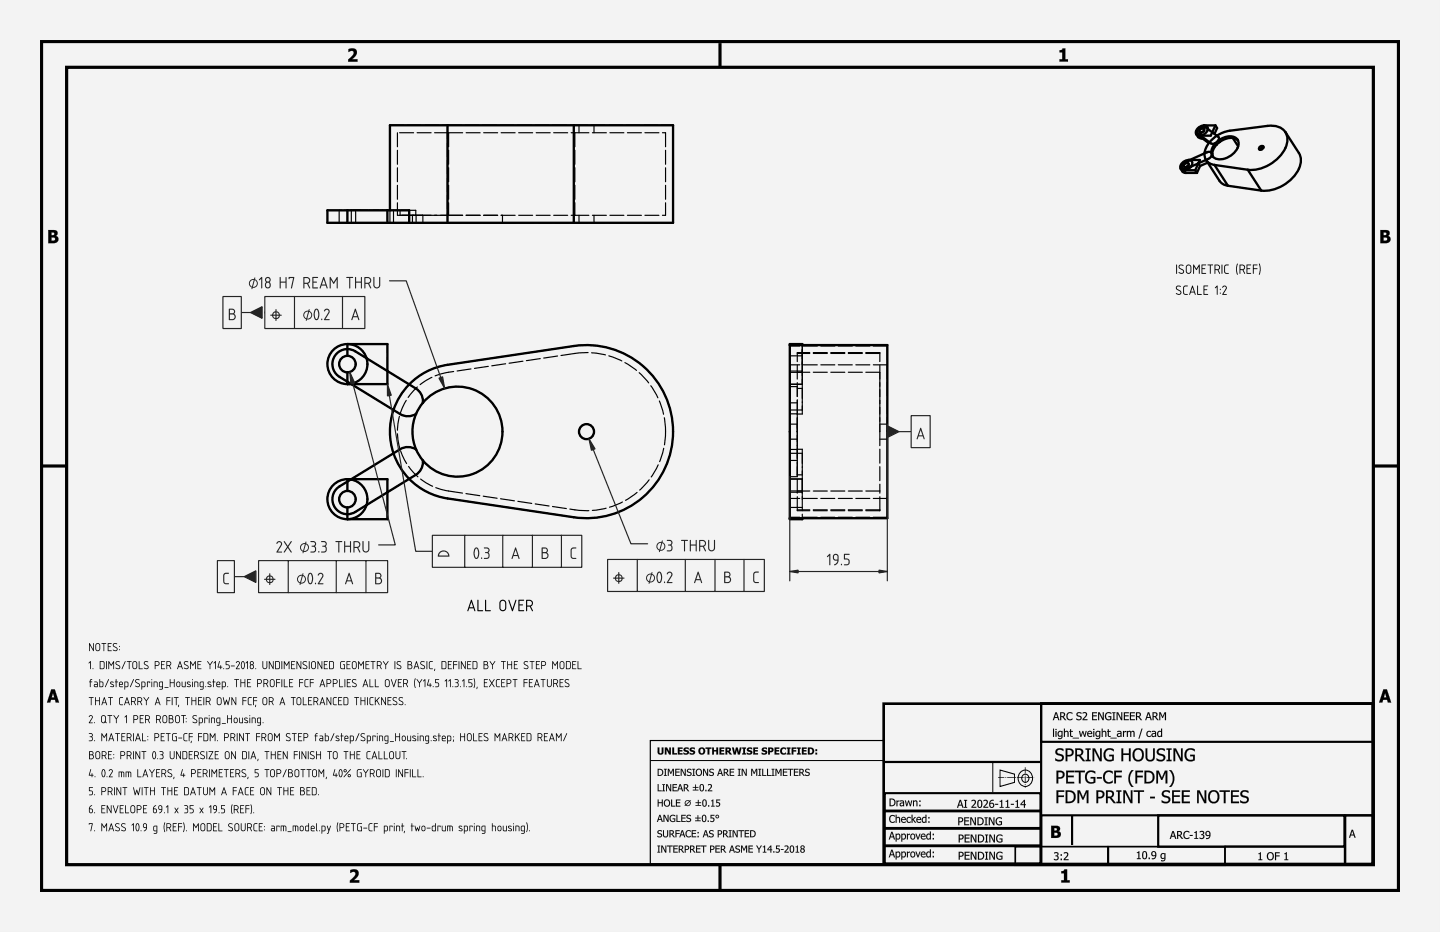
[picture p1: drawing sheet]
<svg xmlns="http://www.w3.org/2000/svg" width="432mm" height="279mm" viewBox="0 0 432 279" stroke-linecap="round" stroke-linejoin="round" font-family="sans-serif">
<path d="M0 0h431.8v279.4h-431.8z" fill-rule="evenodd" fill="#f1f3f5"/>
<g fill="#000">
<path d="M104.5 14.7a1.48 1.48 0 0 1 1.8-.1 1.48 1.48 0 0 1 .6 1.8l-1.3 1.4h1.6v.7h-2.8v-.6l1.1-1.1a.8 .8 0 0 0 .6-.9 .8 .8 0 0 0-.8-.6l-.8 .3zM317.7 15.1a.69 .69 0 0 0 .9-.6h.8v3.3h.8v.7h-2.5v-.7h.8v-2.1h-.8zM105 260.8a1.48 1.48 0 0 1 1.9-.1 1.48 1.48 0 0 1 .5 1.8l-1.3 1.4h1.6v.7h-2.8v-.6l1.2-1.1a.8 .8 0 0 0 .5-.8 .8 .8 0 0 0-.7-.7l-.9 .3zM318.2 261.2a.69 .69 0 0 0 .9-.6h.9v3.3h.8v.7h-2.6v-.7h.8v-2.1h-.8z"/>
<path d="M0 0h431.8v279.4h-431.8zM0 0v279.4h431.8v-279.4z"/>
<path d="M104.5 14.7l.5-.1a1.44 1.44 0 0 1 2 .5 1.44 1.44 0 0 1-.6 2l-.8 .7 1.6-.1v.8h-2.8v-.7l1.1-1 .6-1-.5-.5-1.1 .3zM104.5 14.7v.9l.7-.3a.74 .74 0 0 1 .9 .4 .74 .74 0 0 1-.4 .9l-1.3 1.3v.6h2.8v-.7h-1.7l1.4-1.4 .1-.7-.3-.9-1-.3z"/>
<path d="M317.7 15h.6l.3-.5h.9l-.1 3.3 .9-.1v.8h-2.6v-.8h.8v-2h-.8zM317.7 15.1v.6h.8v2.1h-.8v.7h2.5v-.7h-.8v-3.3h-.8l-.2 .5z"/>
<path d="M14.5 69h1.3a1 1 0 0 1 1.4 .4 1 1 0 0 1-.5 1.3 1.14 1.14 0 0 1 .7 1.5 1.14 1.14 0 0 1-1.4 .7h-1.5zM15.4 69.7l.1 .8a.51 .51 0 0 0 .8-.5 .51 .51 0 0 0-.9-.3zM15.4 71.2v1h.3a.58 .58 0 0 0 .8-.6 .58 .58 0 0 0-.9-.4z"/>
<path d="M14.5 68.9l2 .1 .7 .4a.97 .97 0 0 1-.4 1.3l.5 .3a1.16 1.16 0 0 1-.2 1.6l-.6 .3h-2zM14.5 69v3.9l2.1-.1a1.08 1.08 0 0 0 .9-1 1.08 1.08 0 0 0-.8-1.1l.5-.6-.2-.8-.5-.3zM15.4 69.7v.8l.9-.2-.2-.6zM15.4 69.7h.7l.2 .3a.61 .61 0 0 1-.9 .5zM15.4 71.2v1l1.1-.3v-.5zM15.4 71.2h.9a.48 .48 0 0 1 .3 .5 .48 .48 0 0 1-.3 .4l-.9 .1z"/>
<path d="M413.9 69h1.4a1 1 0 0 1 1.3 .4 1 1 0 0 1-.4 1.3 1.14 1.14 0 0 1 .7 1.5 1.14 1.14 0 0 1-1.4 .7h-1.6zM414.9 69.7l.1 .8a.51 .51 0 0 0 .7-.5 .51 .51 0 0 0-.8-.3zM414.9 71.2v1h.3a.58 .58 0 0 0 .8-.6 .58 .58 0 0 0-.9-.4z"/>
<path d="M413.9 68.9l2 .1 .7 .4a.97 .97 0 0 1-.4 1.3 1.03 1.03 0 0 1 .8 .8 1.03 1.03 0 0 1-.4 1.1l-.7 .3h-2zM413.9 69v3.9l2.2-.1 .6-.4a1.17 1.17 0 0 0 .1-1.3l-.6-.3 .4-.4 .1-.5-.4-.7zM414.9 69.7v.8l.8-.2-.1-.6zM414.9 69.7a.56 .56 0 0 1 .7 0 .56 .56 0 0 1 0 .8 .56 .56 0 0 1-.7 0zM414.9 71.2v1l1-.3v-.5zM414.9 71.2h.8a.48 .48 0 0 1 .3 .5 .48 .48 0 0 1-.3 .4l-.8 .1z"/>
<path d="M15.4 206.6h1l1.3 4h-1l-.2-.8h-1.2l-.2 .8h-1zM15.4 206.7l-1.3 3.9h1l.2-.8h1.2l.2 .8h1l-1.3-3.9zM15.9 207.8l-.4 1.3h.8zM15.9 207.7l.4 1.4h-.8z"/>
<path d="M15.4 206.7h1l1.3 3.9h-1l-.2-.8h-1.2l-.2 .8h-1zM15.9 207.8l-.4 1.3h.8z"/>
<path d="M316.5 213.5h.4l.8 2.4h-.4l-.2-.7h-.9l-.2 .7h-.3zM316.5 213.5l-.8 2.4h.3l.2-.7h.9l.2 .7h.4l-.8-2.4zM316.7 213.9l-.4 1.1h.7zM316.7 213.8l.4 1.2h-.8zM317.9 213.5l1.2 .1a.69 .69 0 0 1 .3 .7 .69 .69 0 0 1-.5 .6l.9 1h-.5l-.7-1h-.4v1h-.3zM317.9 213.5v2.4h.3v-1h.4l.7 1h.4l-.8-1 .3-.3 .1-.7-.5-.3zM318.2 213.8v.9l.7-.1 .1-.6zM318.2 213.8l.8 .1-.1 .7-.7 .1zM320.1 213.8l.6-.3 .9 .2v.4l-.9-.3-.5 .5a.88 .88 0 0 0 0 1 .88 .88 0 0 0 .9 .3l.5-.3v.4l-.8 .2-.6-.1-.3-.4-.1-.9zM320.1 213.8l-.3 .7a1.26 1.26 0 0 0 .6 1.4l1.2-.2v-.3l-.6 .3-.6-.2-.3-.6 .1-.8 .6-.4 .8 .4v-.4l-.8-.2zM323 213.7l1.1-.1 .1 .4a.52 .52 0 0 0-.7-.3 .52 .52 0 0 0-.2 .7l.3 .2a.76 .76 0 0 1 .7 1 .76 .76 0 0 1-1.2 .3l-.4-.1v-.5l.8 .3h.4l.1-.3-.1-.3-.9-.3a.65 .65 0 0 1 0-1zM323 213.7l-.2 .7 .9 .5a.38 .38 0 0 1 .4 .4 .38 .38 0 0 1-.4 .3l-1-.2v.3l.4 .2 1-.2 .1-.9-.9-.3-.2-.4 .5-.4 .7 .3v-.4l-.7-.1zM324.6 213.6l.3-.1a.72 .72 0 0 1 .9 .2 .72 .72 0 0 1 0 .9l-.9 1h1.2v.3h-1.5v-.4l.9-1 .1-.4-.2-.3-.8 .2zM324.7 213.6v.3a.62 .62 0 0 1 .9 .1v.5l-1 1.1v.3h1.5v-.3h-1.2l.9-1 .1-.8-.4-.3zM327.5 213.5h1.5v.3h-1.2v.7l1.1-.1v.3h-1.1v.9h1.2v.3h-1.5zM327.5 213.5v2.4h1.4v-.3h-1.1v-.9h1.1v-.2h-1.1v-.7h1.1v-.3zM329.3 213.5h.4l1 1.9v-1.9h.3v2.4h-.4l-1-2v2h-.3zM329.3 213.5v2.4h.3v-2.1l1 2.1h.4v-2.4h-.3v1.9l-1-1.9zM331.6 213.8l1.1-.3 .5 .2v.4l-.1-.1a.94 .94 0 0 0-1.4 .2 .94 .94 0 0 0 .4 1.4h.8v-.6h-.5v-.3h.8v1l-.8 .2-.6-.1-.5-.9zM331.6 213.8l-.3 .9 .3 .9 .8 .3 .8-.2v-1h-.8v.3h.5v.6l-.5 .1-.5-.3-.3-.7 .4-.8 .6-.2 .6 .4v-.4l-.9-.2zM333.5 213.5h1v.3h-.3v1.8h.3v.3h-1v-.3h.3v-1.8h-.3zM333.5 213.5v.3h.4v1.9l-.4-.1v.3h1v-.3l-.4 .1v-1.9h.4v-.3zM334.8 213.5h.5l.9 1.9v-1.9h.3v2.4h-.3l-1.1-2v2h-.3zM334.8 213.5v2.4h.3v-2.1l1.1 2.1h.3v-2.4h-.3v1.9l-.9-1.9zM337 213.5h1.5v.3h-1.2v.7l1.1-.1v.3h-1.1v.9h1.2v.3h-1.5zM337 213.5v2.4h1.5v-.3h-1.2v-.9h1.1v-.2h-1.1v-.7h1.2v-.3zM338.8 213.5h1.5v.3h-1.2v.7l1.1-.1v.3h-1.1v.9h1.2v.3h-1.5zM338.8 213.5v2.4h1.5v-.3h-1.2v-.9h1.1v-.2h-1.1v-.7h1.2v-.3zM340.6 213.5h1l.5 .3a.71 .71 0 0 1-.5 1.1l.9 1h-.4l-.8-1h-.3v1h-.4zM340.6 213.5v2.4h.4l-.1-1h.4l.8 1h.4l-.9-1 .4-.3a.67 .67 0 0 0 0-.8 .67 .67 0 0 0-.8-.3zM341 213.8v.9l.6-.1 .2-.6zM340.9 213.8l.8 .1v.7l-.8 .1zM344.2 213.5h.4l.8 2.4h-.4l-.2-.7h-.9l-.2 .7h-.3zM344.2 213.5l-.8 2.4h.3l.2-.7h.9l.2 .7h.4l-.8-2.4zM344.4 213.9l-.4 1.1h.7zM344.4 213.8l.4 1.2h-.8zM345.6 213.5h1l.4 .3a.71 .71 0 0 1-.4 1.1l.9 1h-.5l-.7-1h-.4v1h-.3zM345.6 213.5v2.4h.3v-1h.4l.7 1h.4l-.8-1 .3-.3a.67 .67 0 0 0 .1-.8 .67 .67 0 0 0-.8-.3zM345.9 213.8v.9l.7-.1 .1-.6zM345.9 213.8l.8 .1-.1 .7-.7 .1zM347.6 213.5h.5l.5 1.3 .6-1.3h.5v2.4h-.4v-2l-.6 1.4h-.2l-.6-1.4v2h-.3zM347.6 213.5v2.4h.3v-2l.6 1.3h.2l.6-1.4v2.1h.3v-2.4h-.4l-.6 1.4-.6-1.4z"/>
<path d="M316.5 213.5h.4l.8 2.4h-.4l-.2-.7h-.9l-.2 .7h-.3zM316.7 213.8l-.4 1.2h.7zM317.9 213.5h.6a.69 .69 0 0 1 .9 .5 .69 .69 0 0 1-.5 .9l.8 1h-.4l-.7-1h-.4v1h-.3zM318.2 213.8v.9h.3a.45 .45 0 0 0 .6-.4 .45 .45 0 0 0-.6-.5zM320.1 213.8l1-.3 .5 .2v.4a.87 .87 0 0 0-1.3 0 .87 .87 0 0 0 0 1.2 .87 .87 0 0 0 1.3 .1v.3a1.22 1.22 0 0 1-1.7-.2 1.22 1.22 0 0 1 .2-1.7zM323 213.7l.9-.2 .4 .1-.1 .4a.53 .53 0 0 0-.7-.3 .53 .53 0 0 0-.2 .7l.1 .1a.78 .78 0 0 1 .9 .9 .78 .78 0 0 1-1.2 .5l-.4-.2v-.3a.64 .64 0 0 0 .8 .3 .64 .64 0 0 0 .5-.7 .99 .99 0 0 1-1.1-1.2zM324.7 213.6a.85 .85 0 0 1 1.2 .3 .85 .85 0 0 1-.5 1.2l-.5 .5h1.2v.3h-1.5v-.3l.7-.8a.57 .57 0 0 0 .3-.9 .57 .57 0 0 0-.9 .1zM327.5 213.5h1.4v.3h-1.1v.7h1.1v.2h-1.1v.9h1.1v.3h-1.4zM329.3 213.5h.4l1 1.9v-1.9h.3v2.4h-.4l-1-2v2h-.3zM331.6 213.8l1.1-.3 .5 .2v.4a.95 .95 0 0 0-1.6 .4 .95 .95 0 0 0 1.3 1.1v-.6h-.5v-.3h.8v1a1.25 1.25 0 0 1-1.7-.2 1.25 1.25 0 0 1 .1-1.7zM333.5 213.5h1v.3h-.3v1.8h.3v.3h-1v-.3h.3v-1.8h-.3zM334.8 213.5h.5l.9 1.9v-1.9h.3v2.4h-.3l-1.1-2v2h-.3zM337 213.5h1.5v.3h-1.2v.7h1.1v.2h-1.1v.9h1.2v.3h-1.5zM338.8 213.5h1.5v.3h-1.2v.7h1.1v.2h-1.1v.9h1.2v.3h-1.5zM340.6 213.5h.6a.69 .69 0 0 1 .9 .5 .69 .69 0 0 1-.5 .9l.9 1h-.4l-.8-1h-.3v1h-.4zM341 213.8v.9h.2a.45 .45 0 0 0 .6-.4 .45 .45 0 0 0-.5-.5zM344.2 213.5h.4l.8 2.4h-.4l-.2-.7h-.9l-.2 .7h-.3zM344.4 213.8l-.4 1.2h.7zM345.6 213.5h.6a.69 .69 0 0 1 .9 .5 .69 .69 0 0 1-.5 .9l.8 1h-.4l-.7-1h-.4v1h-.3zM345.9 213.8v.9h.3a.45 .45 0 0 0 .6-.4 .45 .45 0 0 0-.6-.5zM347.6 213.5h.4l.6 1.3 .6-1.3h.4v2.4h-.3v-2l-.6 1.3h-.2l-.6-1.3v2h-.3z"/>
<path d="M414.8 206.6h1.1l1.3 4h-1l-.3-.8h-1.2l-.2 .8h-1zM414.8 206.7l-1.3 3.9h1l.2-.8h1.3l.2 .8h1l-1.3-3.9zM415.3 207.8l-.3 1.3h.7zM415.3 207.7l.5 1.4h-.9z"/>
<path d="M414.8 206.7h1.1l1.3 3.9h-1l-.3-.8h-1.2l-.2 .8h-1zM415.3 207.8l-.3 1.3h.7z"/>
<path d="M197.2 224.1h.5v1.3a.36 .36 0 0 0 .4 .4 .36 .36 0 0 0 .3-.4v-1.3h.6v1.3a.89 .89 0 0 1-.9 .8 .89 .89 0 0 1-.9-.8zM199.4 224.1h.6l.7 1.2v-1.2h.5v2.1h-.5l-.9-1.5v1.5h-.4zM201.6 224.1h.5v1.7h.9v.4h-1.4zM203.2 224.1h1.5v.4h-.9v.4h.8v.4h-.8v.5h.9v.4h-1.5zM205.1 224.4a1.33 1.33 0 0 1 1.4-.2v.5l-.8-.3-.2 .2 .1 .2a.77 .77 0 0 1 1 .8 .77 .77 0 0 1-1.1 .6l-.6-.1v-.5l1 .2 .2-.2-.3-.2a.7 .7 0 0 1-.7-1zM206.9 224.4a1.33 1.33 0 0 1 1.5-.2v.5l-.8-.3-.3 .2 .2 .2a.77 .77 0 0 1 .9 .8 .77 .77 0 0 1-1.1 .6l-.5-.1v-.5l1 .2 .1-.2-.3-.2a.7 .7 0 0 1-.7-1zM209.3 225.1a1.1 1.1 0 0 1 2.2 0 1.1 1.1 0 0 1-2.2 0zM210.2 224.5a.65 .65 0 0 0-.3 .9 .65 .65 0 0 0 .9 .3v-1l-.3-.2zM211.6 224.1h1.7v.4h-.6v1.7h-.5v-1.7h-.6zM213.5 224.1h.6v.8h.7v-.8h.5v2.1h-.5v-.9h-.7v.9h-.6zM215.7 224.1h1.5v.4h-.9v.4h.8v.4h-.8v.5h.9v.4h-1.5zM217.5 224.1h.9a.64 .64 0 0 1 .8 .4 .64 .64 0 0 1-.4 .8l.7 .9h-.6l-.6-.8h-.2v.8h-.6zM218.1 224.5v.5a.36 .36 0 0 0 .5 0 .36 .36 0 0 0 0-.5 .36 .36 0 0 0-.5 0zM219.5 224.1h.5l.3 1.4 .4-1.4h.5l.3 1.4 .3-1.4h.6l-.5 2.1h-.6l-.4-1.3-.3 1.3h-.6zM222.6 224.1h1.1v.4h-.3v1.3h.3v.4h-1.1v-.4h.3v-1.3h-.3zM224.1 224.4a1.33 1.33 0 0 1 1.4-.2v.5l-.8-.3-.2 .2 .1 .2a.77 .77 0 0 1 1 .8 .77 .77 0 0 1-1.1 .6l-.6-.1v-.5l1 .2 .2-.2-.4-.2a.7 .7 0 0 1-.6-1zM225.9 224.1h1.4v.4h-.9v.4h.8v.4h-.8v.5h.9v.4h-1.4zM228.5 224.4a1.33 1.33 0 0 1 1.5-.2v.5l-.8-.3-.2 .2 .1 .2a.77 .77 0 0 1 1 .8 .77 .77 0 0 1-1.2 .6l-.5-.1v-.5l1 .2 .1-.2-.3-.2a.7 .7 0 0 1-.7-1zM230.3 224.1h.9a.75 .75 0 0 1 .7 .9 .75 .75 0 0 1-1 .5v.7h-.6zM230.9 224.5v.6a.37 .37 0 0 0 .5-.3 .37 .37 0 0 0-.5-.3zM232.2 224.1h1.5v.4h-.9v.4h.8v.4h-.8v.5h.9v.4h-1.5zM234.2 224.3l.5-.2h.7l.3 .1v.5a.67 .67 0 0 0-1 0 .67 .67 0 0 0 0 .9 .67 .67 0 0 0 1 0v.5a1.14 1.14 0 0 1-1.5-.3 1.14 1.14 0 0 1 0-1.5zM235.9 224.1h1.1v.4h-.3v1.3h.3v.4h-1.1v-.4h.3v-1.3h-.3zM237.4 224.1h1.4v.4h-.9v.4h.8v.4h-.8v.9h-.5zM239 224.1h1.1v.4h-.3v1.3h.3v.4h-1.1v-.4h.3v-1.3h-.3zM240.5 224.1h1.4v.4h-.9v.4h.8v.4h-.8v.5h.9v.4h-1.4zM242.3 224.1h.6a1.07 1.07 0 0 1 1.2 1 1.07 1.07 0 0 1-1.2 1.1h-.6zM242.8 224.5v1.3a.67 .67 0 0 0 .8-.7 .67 .67 0 0 0-.8-.6zM244.5 224.6h.5v.6h-.5zM244.5 225.6h.5v.6h-.5z"/>
<path d="M197.2 224.1h.5l.1 1.5 .3 .2 .3-.2v-1.5h.6v1.3a.93 .93 0 0 1-.6 .8 .93 .93 0 0 1-1-.2l-.2-.3zM197.2 224.1v1.3a.93 .93 0 0 0 1.5 .6l.3-1.9h-.6v1.3a.38 .38 0 0 1-.3 .5 .38 .38 0 0 1-.4-.5v-1.3zM199.3 224.1h.7l.7 1.2v-1.2h.5v2.1h-.5l-.9-1.5 .1 1.5h-.6zM199.4 224.1v2.1h.4l.1-1.5 .8 1.5h.5v-2.1h-.5v1.3l-.7-1.3zM201.6 224.1h.5v1.7h.9v.4h-1.4zM201.6 224.1v2.1h1.4v-.4h-.9v-1.7zM203.2 224.1h1.5v.4h-.9v.4l.8-.1v.5h-.8v.5h.9v.4h-1.5zM203.2 224.1v2.1h1.5v-.4h-.9v-.5h.8v-.4h-.8v-.4h.9v-.4zM205 224.4l.6-.3 .9 .1v.5l-.5-.2-.5 .1v.2l.5 .1a.74 .74 0 0 1 .6 1 .74 .74 0 0 1-1.1 .3l-.6-.1v-.5l.9 .2 .2-.2-1-.5zM205.1 224.4v.7l1 .5-.4 .3-.8-.3v.5l.8 .1 .7-.2 .2-.3-.1-.5-1-.5 .3-.3 .7 .3v-.5l-.9-.1zM206.9 224.4l.5-.3 1 .1v.5l-.6-.2-.4 .1v.2l.4 .1a.74 .74 0 0 1 .6 1 .74 .74 0 0 1-1.1 .3l-.6-.1v-.5l.9 .2 .3-.2-1-.5zM206.9 224.4v.7l1 .5-.4 .3-.7-.3v.5l.7 .1 .7-.2 .2-.3-.1-.5-1-.5 .4-.3 .7 .3v-.5l-1-.1zM209.3 225.1a1.1 1.1 0 0 1 2.2 0 1.1 1.1 0 0 1-2.2 0zM209.3 225.1a1.07 1.07 0 0 0 2.1 0 1.07 1.07 0 0 0-2.1 0zM210.1 224.6v1l.5 .2 .3-.3v-.7l-.4-.3zM210.2 224.5h.4a.67 .67 0 0 1 .4 .8 .67 .67 0 0 1-.9 .4l-.1-.7zM211.5 224.1h1.8v.4h-.6v1.7h-.5v-1.7h-.7zM211.6 224.1v.4h.6v1.7h.5v-1.7h.6v-.4zM213.5 224.1h.6v.8h.7v-.8h.5v2.1h-.5v-.9h-.7v.9h-.6zM213.5 224.1v2.1h.6v-.9h.7v.9h.5v-2.1h-.5v.8h-.7v-.8zM215.7 224.1h1.5v.4h-.9v.4l.8-.1v.5h-.8v.5h.9v.4h-1.5zM215.7 224.1v2.1h1.5v-.4h-.9v-.5h.8v-.4h-.8v-.4h.9v-.4zM217.5 224.1h1.2a.61 .61 0 0 1 .5 .6 .61 .61 0 0 1-.4 .6l.7 .9h-.7l-.5-.8h-.2v.8h-.6zM217.5 224.1v2.1h.6v-.8l.8 .8h.6l-.7-.9 .3-.2v-.7l-.4-.3zM218.1 224.5v.5l.5-.1-.1-.4zM218.1 224.5h.5v.4l-.5 .2zM219.5 224.1h.5l.3 1.4 .4-1.4h.5l.3 1.4 .3-1.4h.6l-.5 2.1h-.6l-.4-1.3-.3 1.3h-.6zM219.5 224.1l.5 2.1h.6l.3-1.3 .4 1.3h.6l.5-2.1h-.6l-.3 1.4-.3-1.4h-.5l-.4 1.4-.3-1.4zM222.6 224.1h1.1v.4h-.3v1.3h.3v.4h-1.1v-.4h.3v-1.3h-.3zM222.6 224.1v.4l.3-.1v1.4h-.3v.4h1.1v-.4h-.3v-1.4l.3 .1v-.4zM224 224.4l.6-.3 .9 .1v.5l-.5-.2-.5 .1v.2l.5 .1a.74 .74 0 0 1 .6 1 .74 .74 0 0 1-1.1 .3l-.6-.1v-.5l.6 .2 .5-.1-.3-.3a.72 .72 0 0 1-.7-1zM224.1 224.4l-.1 .7 1.1 .5-.4 .3-.8-.3v.5l.8 .1 .7-.2 .2-.3-.1-.5-1-.5 .3-.3 .7 .3v-.5l-.9-.1zM225.9 224.1h1.4v.4h-.9v.4l.8-.1v.5h-.8v.5h.9v.4h-1.4zM225.9 224.1v2.1h1.4v-.4h-.9v-.5h.8v-.4h-.8v-.4h.9v-.4zM228.5 224.4l.5-.3 1 .1v.5l-.5-.2-.5 .1v.2l.4 .1a.74 .74 0 0 1 .6 1 .74 .74 0 0 1-1.1 .3l-.5-.1v-.5l.6 .2 .5-.1-.3-.3a.72 .72 0 0 1-.7-1zM228.5 224.4v.7l1 .5-.3 .3-.8-.3v.5l.8 .1 .6-.2 .3-.5-.1-.3-1.1-.5 .4-.3 .7 .3v-.5l-1-.1zM230.3 224.1h1.2l.5 .5-.3 .7-.8 .2v.7h-.6zM230.3 224.1v2.1h.6v-.7l.8-.1 .2-.4v-.6l-.4-.3zM230.9 224.5v.6h.3l.2-.5zM230.9 224.5l.5 .1-.1 .4-.4 .1zM232.2 224.1h1.5v.4h-.9v.4l.8-.1v.5h-.8v.5h.9v.4h-1.5zM232.2 224.1v2.1h1.5v-.4h-.9v-.5h.8v-.4h-.8v-.4h.9v-.4zM234.2 224.3l.5-.2h.7l.3 .1v.5a.69 .69 0 0 0-1.1-.1 .69 .69 0 0 0 .1 1.1l.5 .1 .5-.3v.6l-.7 .2-.8-.3-.3-.9zM234.2 224.4a1.09 1.09 0 0 0-.2 1.2 1.09 1.09 0 0 0 1.2 .6l.5-.1v-.5l-.5 .3-.5-.1-.2-.8 .4-.6 .8 .3v-.5l-.7-.1zM235.9 224.1h1.2v.4h-.4v1.3h.4v.4h-1.2v-.4h.3v-1.3h-.3zM235.9 224.1v.4l.3-.1v1.4h-.3v.4h1.1v-.4h-.3v-1.4l.3 .1v-.4zM237.4 224.1h1.4v.4h-.9v.4h.8v.4h-.8v.9h-.5zM237.4 224.1v2.1h.5v-.9h.8v-.4h-.8v-.4h.9v-.4zM239 224.1h1.1v.4h-.3v1.3h.3v.4h-1.1v-.4h.3v-1.3h-.3zM239 224.1v.4l.3-.1v1.4h-.3v.4h1.1v-.4h-.3v-1.4l.3 .1v-.4zM240.4 224.1h1.5v.4h-.9v.4l.8-.1v.5h-.8v.5h.9v.4h-1.5zM240.5 224.1v2.1h1.4v-.4h-.9v-.5h.8v-.4h-.8v-.4h.9v-.4zM242.2 224.1l1.5 .1a1.11 1.11 0 0 1 0 1.8l-1.5 .2zM242.3 224.1v2.1h1l.5-.3 .3-.6-.2-.8-.6-.4zM242.8 224.5v1.3l.5-.1 .3-.4-.1-.5zM242.8 224.5h.3a.68 .68 0 0 1 .5 .8 .68 .68 0 0 1-.8 .5zM244.5 224.6h.5v.6h-.5zM244.5 224.6v.6h.5v-.6zM244.5 225.6h.5v.6h-.5zM244.5 225.6v.6h.5v-.6z"/>
<path d="M197.2 235.1h.3v1.9h.9v.2h-1.2zM198.6 235.1h.8v.2h-.3v1.7h.3v.2h-.8v-.2h.3v-1.7h-.3zM199.7 235.1h.4l.9 1.7v-1.7h.2v2.1h-.3l-.9-1.8v1.8h-.3zM201.7 235.1h1.3v.2h-1v.6h.9v.3h-.9v.8h1v.2h-1.3zM203.8 235.1h.3l.7 2.1h-.3l-.1-.6h-.9l-.1 .6h-.3zM204 235.4l-.4 1h.7zM205 235.1h.6a.62 .62 0 0 1 .8 .4 .62 .62 0 0 1-.5 .8l.8 .9h-.4l-.7-.8h-.3v.8h-.3zM205.3 235.3v.8h.3a.41 .41 0 0 0 .5-.4 .41 .41 0 0 0-.5-.4zM208.5 235.2h.2v.7h.7v.3h-.7v.6h.7v.2h-1.6v-.2h.7v-.6h-.7v-.3h.7zM210.1 235.2a.75 .75 0 0 1 .8 .1 .75 .75 0 0 1 .2 .8 .76 .76 0 0 1-.7 1.1 .76 .76 0 0 1-.6-1.1zM210.2 235.3l-.2 .8a.52 .52 0 0 0 .1 .8 .52 .52 0 0 0 .7 0 .52 .52 0 0 0 0-.8v-.2a.45 .45 0 0 0-.1-.5 .45 .45 0 0 0-.5-.1zM211.5 236.8h.3v.4h-.3zM212.3 235.2a.78 .78 0 0 1 1.2 .3 .78 .78 0 0 1-.6 1.1l-.4 .4h1.1v.2h-1.3v-.3l.6-.7a.51 .51 0 0 0 .2-.8 .51 .51 0 0 0-.8 .1z"/>
<path d="M197.2 235.1h.3v1.9l1-.1v.3h-1.3zM197.2 235.1v2.1h1.2v-.2h-.9v-1.9zM198.6 235.1h.8v.2h-.3v1.7h.3v.2h-.8v-.2h.3v-1.7h-.3zM198.6 235.1v.2h.3v1.7h-.3v.2h.8v-.2h-.3v-1.7h.3v-.2zM199.7 235.1h.4l.9 1.7v-1.7h.3v2.1h-.4l-.9-1.8v1.8h-.3zM199.7 235.1v2.1h.3v-1.8l.9 1.8h.3v-2.1h-.2v1.7l-.9-1.7zM201.7 235.1h1.3v.3h-1v.5h.9v.3h-.9v.8l1-.1v.3h-1.3zM201.7 235.1v2.1h1.3v-.2h-1.1v-.8h1v-.3h-1v-.6h1.1v-.2zM203.8 235.1h.3l.8 2.1h-.4l-.1-.6h-.9l-.1 .6h-.3zM203.8 235.1l-.7 2.1h.3l.1-.6h.9l.1 .6h.3l-.7-2.1zM203.9 235.4l-.3 1h.7zM204 235.3l.3 1.1h-.7zM205 235.1l1.2 .2 .1 .6-.4 .4 .8 .9h-.4l-.7-.8h-.3v.8h-.3zM205 235.1v2.1h.3v-.9h.4l.6 .9h.4l-.8-.9 .3-.3a.6 .6 0 0 0 0-.7 .6 .6 0 0 0-.6-.2zM205.3 235.3v.8l.6-.1 .1-.5zM205.3 235.3l.7 .1v.6l-.7 .1zM208.4 235.2h.3v.7h.7v.3h-.7v.6l.7-.1v.3h-1.7v-.3l.8 .1v-.6h-.8v-.3h.8zM208.5 235.2v.7h-.7v.3l.7-.1v.7h-.7v.2h1.6v-.2h-.7v-.7l.7 .1v-.3h-.7v-.7zM210 235.2l.7-.1 .3 .2a1.13 1.13 0 0 1 .2 1.2 1.13 1.13 0 0 1-1 .7l-.4-.7zM210.1 235.2a1.31 1.31 0 0 0 .3 2l.5-.2a1.11 1.11 0 0 0 .3-1.2 1.11 1.11 0 0 0-1-.7zM210.3 235.3l-.2 .8 .1 .9 .5-.1 .1-1a.44 .44 0 0 0-.1-.4 .44 .44 0 0 0-.4-.2zM210.2 235.3l.6 .2v1.3a.33 .33 0 0 1-.4 .2 .33 .33 0 0 1-.3-.2zM211.5 236.8h.4v.4h-.4zM211.5 236.8v.4h.3v-.4zM212.3 235.2l.7-.1 .4 .2v.8l-.9 .9 1.1-.1v.3h-1.4v-.3l1-1.3-.2-.3-.7 .2zM212.3 235.2v.3l.4-.2a.49 .49 0 0 1 .6 .3 .49 .49 0 0 1-.4 .6l-.6 .7v.3h1.3v-.2h-1.1l.7-.8 .3-.6a.7 .7 0 0 0-1.2-.4z"/>
<path d="M197.2 230.5h.5a1.06 1.06 0 0 1 1.2 1 1.06 1.06 0 0 1-1.2 1.1h-.5zM197.5 230.7v1.7a.85 .85 0 0 0 1.1-.9 .85 .85 0 0 0-1.1-.8zM199.1 230.5h.8v.2h-.2v1.7h.2v.2h-.8v-.2h.3v-1.7h-.3zM200.3 230.5h.3l.6 1.2 .5-1.2h.4v2.1h-.3v-1.8l-.6 1.2-.7-1.2v1.8h-.2zM202.5 230.5h1.3v.2h-1v.6h.9v.3h-.9v.8h1v.2h-1.3zM204.1 230.5h.4l.9 1.7v-1.7h.2v2.1h-.3l-.9-1.8v1.8h-.3zM206.2 230.6l.8-.1 .3 .1v.3a.48 .48 0 0 0-.7-.3 .48 .48 0 0 0-.2 .7l.1 .1a.7 .7 0 0 1 .9 .8 .7 .7 0 0 1-1.1 .4l-.3-.1v-.4a.53 .53 0 0 0 .6 .4 .53 .53 0 0 0 .4-.7 .74 .74 0 0 1-.8-.3 .74 .74 0 0 1 0-.9zM207.6 230.5h.8v.2h-.3v1.7h.3v.2h-.8v-.2h.3v-1.7h-.3zM208.9 230.7a1 1 0 0 1 1.4 .2 1 1 0 0 1-.1 1.4 1 1 0 0 1-1.4-.1l-.2-.8zM209.2 230.8a.77 .77 0 0 0-.2 1.2 .77 .77 0 0 0 1.1 0 .78 .78 0 0 0 .1-1 .78 .78 0 0 0-1-.2zM210.8 230.5h.4l.9 1.7v-1.7h.2v2.1h-.3l-.9-1.8v1.8h-.3zM212.9 230.6l.8-.1 .3 .1v.3a.48 .48 0 0 0-.7-.3 .48 .48 0 0 0-.2 .7l.1 .1a.7 .7 0 0 1 .9 .8 .7 .7 0 0 1-1.1 .4l-.3-.1v-.4a.53 .53 0 0 0 .6 .4 .53 .53 0 0 0 .4-.7 .74 .74 0 0 1-.8-.3 .74 .74 0 0 1 0-.9zM215.8 230.5h.3l.7 2.1h-.3l-.2-.6h-.8l-.2 .6h-.2zM215.9 230.8l-.3 1h.7zM217 230.5h.6a.62 .62 0 0 1 .7 .4 .62 .62 0 0 1-.4 .8l.8 .9h-.4l-.7-.8h-.3v.8h-.3zM217.3 230.7v.8h.2a.41 .41 0 0 0 .5-.4 .41 .41 0 0 0-.4-.4zM218.8 230.5h1.3v.2h-1v.6h1v.3h-1v.8h1v.2h-1.3zM221.3 230.5h.8v.2h-.3v1.7h.3v.2h-.8v-.2h.2v-1.7h-.2zM222.4 230.5h.4l.9 1.7v-1.7h.2v2.1h-.3l-.9-1.8v1.8h-.3zM225.3 230.5h.3l.6 1.2 .5-1.2h.4v2.1h-.3v-1.8l-.6 1.2-.7-1.2v1.8h-.2zM227.4 230.5h.8v.2h-.2v1.7h.2v.2h-.8v-.2h.3v-1.7h-.3zM228.6 230.5h.2v1.9h1v.2h-1.2zM230 230.5h.3v1.9h.9v.2h-1.2zM231.4 230.5h.8v.2h-.3v1.7h.3v.2h-.8v-.2h.2v-1.7h-.2zM232.5 230.5h.4l.5 1.2 .6-1.2h.3v2.1h-.2v-1.8l-.6 1.2-.7-1.2v1.8h-.3zM234.8 230.5h1.3v.2h-1.1v.6h1v.3h-1v.8h1.1v.2h-1.3zM236.2 230.5h1.7v.2h-.7v1.9h-.3v-1.9h-.7zM238.1 230.5h1.3v.2h-1v.6h.9v.3h-.9v.8h1v.2h-1.3zM239.7 230.5h.5a.62 .62 0 0 1 .8 .4 .62 .62 0 0 1-.4 .8l.7 .9h-.3l-.7-.8h-.3v.8h-.3zM240 230.7v.8h.2a.41 .41 0 0 0 .5-.4 .41 .41 0 0 0-.4-.4zM241.6 230.6l.9-.1 .2 .1v.3a.48 .48 0 0 0-.6-.3 .48 .48 0 0 0-.2 .7l.1 .1a.7 .7 0 0 1 .8 .8 .7 .7 0 0 1-1.1 .4l-.3-.1v-.4a.53 .53 0 0 0 .7 .4 .53 .53 0 0 0 .3-.7 .74 .74 0 0 1-.8-.3 .74 .74 0 0 1 0-.9z"/>
<path d="M197.2 230.5h.5a1.08 1.08 0 0 1 1.2 1 1.08 1.08 0 0 1-1.2 1.1h-.5zM197.2 230.5v2.1l1.2-.2 .4-.5v-.9l-.6-.5zM197.5 230.7v1.7l.7-.1 .3-.4a.82 .82 0 0 0-.5-1.1zM197.5 230.7l.7 .1 .3 .3 .1 .7-.4 .5-.7 .1zM199.1 230.5h.8v.2h-.2v1.7h.2v.2h-.8v-.2h.3v-1.7h-.3zM199.1 230.5v.2h.3v1.7h-.3v.2h.8v-.2h-.3v-1.7h.3v-.2zM200.2 230.5h.5l.5 1.2 .5-1.2h.4v2.1h-.3v-1.8l-.6 1.2h-.1l-.6-1.2v1.8h-.3zM200.3 230.5v2.1h.2v-1.8l.7 1.2 .6-1.2v1.8h.3v-2.1h-.4l-.5 1.2-.6-1.2zM202.5 230.5h1.3v.3h-1v.5h1v.3h-1v.8l1-.1v.3h-1.3zM202.5 230.5v2.1h1.3v-.2h-1v-.8h.9v-.3h-.9v-.6h1v-.2zM204.1 230.5h.4l.9 1.7-.1-1.7h.3v2.1h-.3l-.9-1.8v1.8h-.3zM204.1 230.5v2.1h.3v-1.8l.9 1.8h.3v-2.1h-.2l-.1 1.7-.8-1.7zM206.2 230.6l1-.1 .1 .4a.46 .46 0 0 0-.7-.3 .46 .46 0 0 0-.1 .8h.3a.68 .68 0 0 1 .5 1 .68 .68 0 0 1-1 .2l-.4-.1v-.4l.9 .3 .2-.6a.83 .83 0 0 1-.8-.3 .83 .83 0 0 1 0-.9zM206.2 230.6l-.2 .7 .8 .4a.34 .34 0 0 1 .3 .4 .34 .34 0 0 1-.3 .3l-.8-.3v.4l.3 .1 .9-.2 .1-.7-.9-.4-.2-.3 .5-.3 .6 .2v-.3zM207.6 230.5h.8v.2h-.3v1.7h.3v.2h-.8v-.2h.3v-1.7h-.3zM207.6 230.5v.2h.3v1.7h-.3v.2h.8v-.2h-.3v-1.7h.3v-.2zM208.9 230.7l.7-.3 .7 .3 .2 1-.4 .8-.7 .1-.5-.2-.3-.9zM208.9 230.7a1.1 1.1 0 0 0-.2 1.3 1.1 1.1 0 0 0 1.2 .6l.5-.6-.2-1.3a.96 .96 0 0 0-1.3 0zM209.1 230.9l-.1 .9 .4 .6 .6-.2 .1-1a.61 .61 0 0 0-.4-.5 .61 .61 0 0 0-.6 .2zM209.2 230.8l.5-.1 .3 .2a.81 .81 0 0 1 .2 1.1 .81 .81 0 0 1-1.1 .2l-.2-.9zM210.8 230.5h.4l.9 1.7-.1-1.7h.3v2.1h-.3l-.9-1.8v1.8h-.3zM210.8 230.5v2.1h.3v-1.8l.9 1.8h.3v-2.1h-.2l-.1 1.7-.8-1.7zM212.9 230.6l1-.1 .1 .4a.46 .46 0 0 0-.7-.3 .46 .46 0 0 0-.1 .8h.3a.68 .68 0 0 1 .5 1 .68 .68 0 0 1-1 .2l-.4-.1v-.4l.9 .3 .2-.6a.83 .83 0 0 1-.8-.3 .83 .83 0 0 1 0-.9zM212.9 230.6l-.2 .7 .8 .4a.34 .34 0 0 1 .3 .4 .34 .34 0 0 1-.3 .3l-.8-.3v.4l.3 .1 .9-.2 .1-.7-.9-.4-.2-.3 .5-.3 .6 .2v-.3zM215.8 230.5h.3l.7 2.1h-.3l-.2-.6h-.8l-.2 .6h-.3zM215.8 230.5l-.7 2.1h.2l.2-.6h.8l.2 .6h.3l-.7-2.1zM215.9 230.8l-.3 1h.7zM215.9 230.7l.4 1.1h-.7zM217 230.5l1.1 .1a.62 .62 0 0 1 .2 .6 .62 .62 0 0 1-.4 .5l.8 .9h-.4l-.7-.8h-.3v.8h-.3zM217 230.5v2.1h.3v-.9h.3l.7 .9h.3l-.7-.9 .3-.2 .1-.7-.4-.3zM217.3 230.7v.8l.6-.1 .1-.5zM217.3 230.7l.7 .1-.1 .6-.6 .1zM218.8 230.5h1.4v.3h-1.1v.5h1v.3h-1v.8l1.1-.1v.3h-1.4zM218.8 230.5v2.1h1.3v-.2h-1v-.8h1v-.3h-1v-.6h1v-.2zM221.2 230.5h.9v.2h-.3v1.7h.3v.2h-.9v-.2h.3v-1.7h-.3zM221.3 230.5v.2h.2v1.7h-.2v.2h.8v-.2h-.3v-1.7h.3v-.2zM222.4 230.5h.4l.9 1.7-.1-1.7h.3v2.1h-.3l-.9-1.8v1.8h-.3zM222.4 230.5v2.1h.3v-1.8l.9 1.8h.3v-2.1h-.2l-.1 1.7-.8-1.7zM225.2 230.5h.4l.6 1.2 .5-1.2h.4v2.1h-.3v-1.8l-.6 1.2h-.1l-.6-1.2v1.8h-.3zM225.3 230.5v2.1h.2v-1.8l.7 1.2 .6-1.2v1.8h.3v-2.1h-.4l-.5 1.2-.6-1.2zM227.4 230.5h.8v.2h-.2v1.7h.2v.2h-.8v-.2h.3v-1.7h-.3zM227.4 230.5v.2h.3v1.7h-.3v.2h.8v-.2h-.3v-1.7h.3v-.2zM228.5 230.5h.4l-.1 1.9 1-.1v.3h-1.3zM228.6 230.5v2.1h1.2v-.2h-1v-1.9zM230 230.5h.3v1.9l.9-.1v.3h-1.2zM230 230.5v2.1h1.2v-.2h-.9v-1.9zM231.4 230.5h.8v.2h-.3v1.7h.3v.2h-.8v-.2h.2v-1.7h-.2zM231.4 230.5v.2h.3v1.7h-.3v.2h.8v-.2h-.3v-1.7h.3v-.2zM232.5 230.5h.4l.5 1.2 .5-1.2h.5v2.1h-.4v-1.8l-.5 1.2h-.2l-.5-1.2v1.8h-.3zM232.5 230.5v2.1h.3v-1.8l.7 1.2 .5-1.2 .1 1.8h.2v-2.1h-.3l-.6 1.2-.5-1.2zM234.8 230.5h1.3v.3h-1.1v.5h1v.3h-1v.8l1.1-.1v.3h-1.3zM234.8 230.5v2.1h1.3v-.2h-1.1v-.8h1v-.3h-1v-.6h1.1v-.2zM236.2 230.5h1.7v.3l-.7-.1v1.9h-.3v-1.9l-.7 .1zM236.2 230.5v.2h.7v1.9h.3v-1.9h.7v-.2zM238.1 230.5h1.3v.3h-1v.5h.9v.3h-.9v.8l1-.1v.3h-1.3zM238.1 230.5v2.1h1.3v-.2h-1.1v-.8h1v-.3h-1v-.6h1.1v-.2zM239.7 230.5l1.2 .2 .1 .6-.4 .4 .8 .9h-.4l-.7-.8h-.3v.8h-.3zM239.7 230.5v2.1h.3v-.9h.3l.7 .9h.3l-.7-.9 .3-.3a.6 .6 0 0 0 0-.7 .6 .6 0 0 0-.7-.2zM240 230.7v.8l.6-.1 .1-.5zM240 230.7l.7 .1-.1 .6-.6 .1zM241.6 230.6l1-.1 .1 .4a.46 .46 0 0 0-.6-.3 .46 .46 0 0 0-.1 .8h.2a.68 .68 0 0 1 .6 1 .68 .68 0 0 1-1.1 .2l-.3-.1v-.4l.7 .3 .4-.4-1-.6zM241.6 230.6l-.2 .5 .1 .3 .8 .3a.34 .34 0 0 1 .3 .4 .34 .34 0 0 1-.3 .3l-.9-.3v.4l.3 .1 .9-.2 .1-.7-.9-.4-.1-.3 .4-.3 .6 .2v-.3z"/>
<path d="M315.8 218.4h.3v2.5h-.3zM316.5 219.1h.3v1.8h-.3zM316.5 218.5h.3v.3h-.3zM317.6 219.5a.59 .59 0 0 0-.1 .9 .59 .59 0 0 0 .8 0v-.9zM317.4 219.3l.3-.2h.9v1.6a.88 .88 0 0 1-1.3 .8v-.3a.63 .63 0 0 0 .7 .1 .63 .63 0 0 0 .3-.6 .83 .83 0 0 1-1.2-.2 .83 .83 0 0 1 .3-1.2zM319 218.4h.3v.9a.6 .6 0 0 1 .7-.2 .6 .6 0 0 1 .4 .7v1.1h-.3v-1.3l-.3-.2-.5 .2v1.3h-.3zM320.9 218.6h.3v.5h.5v.3h-.5v1.2h.5a.44 .44 0 0 1-.5 .3 .44 .44 0 0 1-.3-.5v-1h-.2zM321.7 221.2h1.8v.2h-1.8zM323.5 219.1h.3l.4 1.4 .4-1.4h.2l.5 1.4 .2-1.4h.3l-.4 1.8h-.3l-.4-1.4-.4 1.4h-.3zM326.2 219.3a.75 .75 0 0 1 1-.1 .75 .75 0 0 1 .3 .9h-1.2a.7 .7 0 0 0 .4 .5 .7 .7 0 0 0 .8-.1v.3a.98 .98 0 0 1-1.3-.2 .98 .98 0 0 1 0-1.3zM326.4 219.5l-.1 .3h.9l-.2-.4zM327.8 219.1h.3v1.8h-.3zM327.8 218.5h.3v.3h-.3zM328.9 219.5a.59 .59 0 0 0-.1 .9 .59 .59 0 0 0 .8 0v-.9zM328.7 219.3l.3-.2h.9v1.6a.88 .88 0 0 1-1.3 .8v-.3a.63 .63 0 0 0 .7 .1 .63 .63 0 0 0 .3-.6 .83 .83 0 0 1-1.1-.2 .83 .83 0 0 1 .2-1.2zM330.4 218.4h.3v.9a.6 .6 0 0 1 .7-.2 .6 .6 0 0 1 .3 .7v1.1h-.3v-1.3l-.3-.2-.4 .2v1.3h-.3zM332.2 218.6h.3v.5h.5v.3h-.5v1.2h.5a.44 .44 0 0 1-.5 .3 .44 .44 0 0 1-.3-.5v-1h-.2zM333 221.2h1.8v.2h-1.8zM335.3 220.2a.4 .4 0 0 0 .2 .5 .4 .4 0 0 0 .5-.2v-.5zM335 219.2l.6-.1a.58 .58 0 0 1 .7 .6v1.2h-.3v-.2a.64 .64 0 0 1-.9 .2 .64 .64 0 0 1-.2-.9 .64 .64 0 0 1 .9-.2l.2-.1-.1-.3-.9 .1zM336.7 219.1h.3v.3l.7-.3v.4l-.7 .2v1.2h-.3zM337.9 219.1h.3v.2a.55 .55 0 0 1 1 .1l.4-.3 .5 .1 .1 1.7h-.3v-1a.37 .37 0 0 0-.2-.5 .37 .37 0 0 0-.5 .3v1.2h-.3v-1.3l-.3-.2-.4 .2v1.3h-.3zM342.3 218.4h.3l-.9 3h-.3zM344 219.3l.1-.1a.6 .6 0 0 1 1 .4 .64 .64 0 0 0-.9 0 .64 .64 0 0 0 0 .9 .64 .64 0 0 0 .9 0v.3a.93 .93 0 0 1-1.2-.2 .93 .93 0 0 1 .1-1.3zM345.6 220.2a.4 .4 0 0 0 .2 .5 .4 .4 0 0 0 .6-.2v-.5zM345.4 219.2l.5-.1a.58 .58 0 0 1 .8 .6v1.2h-.3v-.2a.64 .64 0 0 1-.9 .2 .64 .64 0 0 1-.2-.9 .64 .64 0 0 1 .8-.2l.3-.1-.2-.3-.8 .1zM347.2 219.3l.4-.2 .6 .1v-.8h.3v2.5h-.3v-.2a.75 .75 0 0 1-1 .1 .75 .75 0 0 1-.2-1zM347.4 219.5a.6 .6 0 0 0-.1 .9 .6 .6 0 0 0 .9 .1v-1z"/>
<path d="M315.7 218.4h.4v2.5h-.4zM315.8 218.4v2.5h.3v-2.5zM316.5 219.1h.3v1.8h-.3zM316.5 219.1v1.8h.3v-1.8zM316.5 218.5h.3v.4h-.3zM316.5 218.5v.3h.3v-.3zM317.6 219.5l-.1 .9h.8v-.9zM317.5 219.5l.8-.1v1a.6 .6 0 0 1-.9 0 .6 .6 0 0 1 .1-.9zM317.3 219.3l.4-.2h.9v1.6a.93 .93 0 0 1-1.3 .8v-.3h.9l.1-.5a.68 .68 0 0 1-1 0l-.2-.7zM317.4 219.3a.85 .85 0 0 0-.3 1.1 .85 .85 0 0 0 1 .4l.2-.2a.6 .6 0 0 1-.3 .7 .6 .6 0 0 1-.7-.1v.3h1l.3-.8v-1.6h-.9zM319 218.4h.3v.9l.6-.2 .5 .3v1.5h-.3v-1.4l-.3-.1-.5 .2v1.3h-.3zM319 218.4v2.5h.3v-1.3l.5-.2 .3 .2v1.3h.3v-1.1a.59 .59 0 0 0-.4-.7 .59 .59 0 0 0-.7 .3v-1zM320.9 218.6h.3v.5h.5v.3h-.5v1l.1 .3 .4-.1v.3h-.5l-.3-.2v-1.3h-.3zM320.9 218.6v.6l-.2-.1v.3h.2v1.3l.8 .2v-.3h-.5l-.1-.4v-.8h.6v-.3l-.6 .1 .1-.6zM321.7 221.2h1.8v.2h-1.8zM321.7 221.2v.2h1.8v-.2zM323.5 219.1h.4l.3 1.4 .4-1.4h.2l.5 1.4 .2-1.4h.4l-.5 1.8h-.3l-.4-1.4-.4 1.4h-.3zM323.5 219.1l.5 1.8h.3l.4-1.4 .4 1.4h.3l.4-1.8h-.3l-.2 1.5-.5-1.5h-.2l-.4 1.5-.4-1.5zM326.2 219.3l.9-.2 .4 .6v.4h-1.2a.56 .56 0 0 0 .8 .6l.4-.2v.3a.99 .99 0 0 1-1.3-.2 .99 .99 0 0 1 0-1.3zM326.2 219.4l-.2 .9 .6 .6 .9-.1v-.3l-.8 .2-.4-.7 1.2 .1-.1-.6a.71 .71 0 0 0-1.2-.1zM326.4 219.5l-.1 .3h.9l-.2-.4zM326.4 219.5l.6-.1 .2 .4h-.9zM327.8 219.1h.3v1.8h-.3zM327.8 219.1v1.8h.3v-1.8zM327.8 218.5h.4v.4h-.4zM327.8 218.5v.3h.3v-.3zM328.9 219.5v.9h.7v-.9zM328.9 219.5l.7-.1v1a.6 .6 0 0 1-.8 0 .6 .6 0 0 1 .1-.9zM328.7 219.3l.3-.2h.9v1.6a.93 .93 0 0 1-1.3 .8v-.3h.9l.1-.5a.68 .68 0 0 1-1 0l-.2-.7zM328.7 219.3a.85 .85 0 0 0-.2 1.1 .85 .85 0 0 0 .9 .4l.2-.2a.6 .6 0 0 1-.2 .7 .6 .6 0 0 1-.8-.1v.3h1l.3-.8v-1.6h-.8zM330.3 218.4h.4v.9l.5-.2 .5 .3 .1 1.5h-.4v-1.2l-.3-.3-.4 .2v1.3h-.4zM330.4 218.4v2.5h.3l-.1-1.3a.44 .44 0 0 1 .6-.3 .44 .44 0 0 1 .3 .6l-.1 1h.3v-1.1a.59 .59 0 0 0-.4-.7 .59 .59 0 0 0-.7 .3l.1-1zM332.2 218.6h.3v.5h.6v.3h-.6v1l.1 .3 .5-.1v.3h-.6l-.3-.2v-1.3h-.2zM332.2 218.6v.6l-.2-.1v.3h.2l.1 1.3 .7 .2v-.3h-.4l-.1-.4v-.8h.5v-.3l-.5 .1v-.6zM333 221.2h1.8v.2h-1.8zM333 221.2v.2h1.8v-.2zM335.3 220.2v.4l.7-.1v-.5zM335.3 220.2l.7-.2v.5a.41 .41 0 0 1-.5 .2 .41 .41 0 0 1-.2-.5zM335 219.2l.9-.1 .4 .3v1.5h-.3v-.2l-.2 .2a.58 .58 0 0 1-.7-.1 .58 .58 0 0 1-.1-.7l1-.4-.2-.3-.8 .1zM335 219.2v.3l.8-.1 .2 .4a.72 .72 0 0 0-.9 .1 .72 .72 0 0 0 0 .9l.5 .1 .4-.2v.2h.3l-.1-1.6-.3-.2zM336.7 219.1h.4l-.1 .3 .7-.3v.4l-.7 .2 .1 1.2h-.4zM336.7 219.1v1.8h.3v-1.3l.7-.1v-.4l-.7 .3v-.3zM337.9 219.1h.3v.2l.6-.2 .4 .3 .3-.3 .5 .1 .2 .4v1.3h-.3v-1.3l-.3-.2-.4 .2v1.3h-.3v-1.3l-.3-.2-.4 .2v1.3h-.3zM337.9 219.1v1.8h.3v-1.3l.4-.2 .3 .2v1.3h.3v-1.3l.4-.2 .3 .2v1.3h.3v-1.5l-.2-.2-.4-.1-.4 .3-.4-.3-.6 .3v-.3zM342.3 218.4h.3l-.9 3h-.3zM342.3 218.4l-.9 3h.3l.9-2.9zM344 219.3l.7-.2 .4 .1v.4l-.2-.2a.63 .63 0 0 0-.8 .3 .63 .63 0 0 0 .1 .8l.4 .2 .5-.2v.3l-.5 .2-.6-.3-.3-.7zM344 219.3a1.04 1.04 0 0 0 .3 1.6l.8-.1v-.3a.65 .65 0 0 1-1 0 .65 .65 0 0 1 .1-1l.4-.2 .5 .3v-.4l-.7-.1zM345.6 220.2v.4l.8-.1v-.5zM345.6 220.2l.8-.2v.5a.41 .41 0 0 1-.6 .2 .41 .41 0 0 1-.2-.5zM345.4 219.2l.8-.1 .4 .3 .1 1.5h-.4l.1-.2-.3 .2a.58 .58 0 0 1-.7-.1 .58 .58 0 0 1-.1-.7l1.1-.4-.3-.3-.7 .1zM345.4 219.2v.3l.8-.1 .2 .4a.72 .72 0 0 0-.9 .1 .72 .72 0 0 0-.1 .9l.6 .1 .4-.2v.2h.3l-.2-1.6-.3-.2zM347.2 219.3l.4-.2 .6 .1-.1-.8h.4v2.5h-.4v-.2l-.6 .3-.4-.3-.1-.7zM347.2 219.3l-.2 .7 .2 .7 .4 .3 .6-.3v.2h.3v-2.5h-.3v.8l-.6-.1zM347.4 219.5v1l.5 .1 .3-.1v-1zM347.4 219.5l.8-.1v1.1a.59 .59 0 0 1-.9 0 .59 .59 0 0 1 0-.8z"/>
<path d="M316.8 224.6l.7-.3 .8 .1 .6 .2v.6l-.4-.2a.78 .78 0 0 0-1.1-.3 .78 .78 0 0 0-.1 1.2l.4 .1a1.2 1.2 0 0 1 1.3 1.4 1.2 1.2 0 0 1-1.8 .8l-.8-.2 .1-.7a1.18 1.18 0 0 0 2-.1 1.33 1.33 0 0 0-1.4-.8 1.01 1.01 0 0 1-.3-1.8zM319.6 224.4h.9a1.22 1.22 0 0 1 1.5 1.2 1.22 1.22 0 0 1-1.5 1.2h-.4v1.4h-.5zM320.1 224.8v1.5a.87 .87 0 0 0 1.2-.2 .87 .87 0 0 0-.3-1.2zM322.4 224.4h1a1.12 1.12 0 0 1 1.4 .7 1.12 1.12 0 0 1-.8 1.4l1.4 1.7h-.7l-1.2-1.5h-.6v1.5h-.5zM322.9 224.8v1.4a.86 .86 0 0 0 1.2-.1 .86 .86 0 0 0-.1-1.2zM325.5 224.4h1.5v.4h-.5v3h.5v.4h-1.5v-.4h.5v-3h-.5zM327.6 224.4h.7l1.6 3v-3h.5v3.8h-.6l-1.7-3.3v3.3h-.5zM331.4 224.8l.8-.4 .9-.1 .9 .3v.6a1.5 1.5 0 0 0-2.6 .8 1.5 1.5 0 0 0 2.1 1.7v-1h-.9v-.4h1.4v1.6a2.02 2.02 0 0 1-2.8-.3 2.02 2.02 0 0 1 .2-2.8zM336.3 224.4h.5v1.5h1.7v-1.5h.5v3.8h-.5v-1.9h-1.7v1.9h-.5zM340.1 224.8a1.79 1.79 0 0 1 2.3-.2 1.79 1.79 0 0 1 .5 2.3 1.72 1.72 0 0 1-2.1 1.3 1.72 1.72 0 0 1-1.2-2.2zM340.6 225l-.4 .6a1.43 1.43 0 0 0 .1 1.6 1.43 1.43 0 0 0 1.5 .5 1.57 1.57 0 0 0 .8-1.8 1.57 1.57 0 0 0-1.6-1.1zM343.5 224.4h.5v2.4a.89 .89 0 0 0 .9 1 .89 .89 0 0 0 .9-1v-2.4h.5v2.4a1.38 1.38 0 0 1-1.4 1.5 1.38 1.38 0 0 1-1.4-1.5zM347.2 224.6l.7-.3 .8 .1 .6 .2v.6l-.3-.2a.78 .78 0 0 0-1.1-.3 .78 .78 0 0 0-.2 1.2l.4 .1a1.2 1.2 0 0 1 1.3 1.4 1.2 1.2 0 0 1-1.8 .8l-.8-.2 .1-.7a1.18 1.18 0 0 0 2-.1 1.33 1.33 0 0 0-1.3-.8 1.01 1.01 0 0 1-.4-1.8zM349.8 224.4h1.5v.4h-.5v3h.5v.4h-1.5v-.4h.5v-3h-.5zM351.9 224.4h.7l1.5 3v-3h.5v3.8h-.5l-1.7-3.3v3.3h-.5zM355.7 224.8l.8-.4 .9-.1 .9 .3v.6a1.5 1.5 0 0 0-2.6 .8 1.5 1.5 0 0 0 2.1 1.7v-1h-.9v-.4h1.4v1.6a2.02 2.02 0 0 1-2.8-.3 2.02 2.02 0 0 1 .2-2.8z"/>
<path d="M316.8 224.6l.7-.3 1 .1 .4 .1v.7a1.23 1.23 0 0 0-1.9 .1l.1 .4 .8 .3a1.19 1.19 0 0 1 1 1.6 1.19 1.19 0 0 1-1.7 .6l-.8-.2v-.7l.6 .4h1.1l.4-.5-.3-.5a1.64 1.64 0 0 1-1.7-1.6zM316.8 224.6l-.3 .5v.7l.5 .5 1 .3a.65 .65 0 0 1 .5 .8 .65 .65 0 0 1-.9 .4l-1.2-.5v.7l1.9 .2 .6-.7 .1-.6-.5-.6-1.3-.5-.2-.6 .8-.5 1.1 .5v-.6l-.2-.1a2.02 2.02 0 0 0-1.9 .1zM319.5 224.3l2 .3a1.32 1.32 0 0 1 .2 1.7 1.32 1.32 0 0 1-1.6 .5v1.4h-.6zM319.6 224.4v3.8h.5l-.1-1.5h1.2l.4-.3 .3-1.1-.1-.3-.6-.5zM320.1 224.8v1.5l1.1-.2 .2-.6-.2-.5zM320 224.8h.9a.75 .75 0 0 1 .6 .8 .75 .75 0 0 1-.6 .7l-.9 .1zM322.4 224.3l2 .3a1.12 1.12 0 0 1 .4 1.1 1.12 1.12 0 0 1-.8 .8l1.4 1.7h-.7l-1.2-1.5h-.6l.1 1.5h-.6zM322.4 224.4v3.8h.5v-1.6h.6l1.2 1.6h.7l-1.4-1.7 .6-.4 .2-.7-.1-.5-.7-.5zM322.9 224.8v1.4l1.2-.2 .1-.8-.4-.3zM322.9 224.8l1.2 .1a.77 .77 0 0 1 0 1.2l-1.2 .2zM325.5 224.3h1.5v.5h-.5v3h.5v.4h-1.5v-.4h.5v-3h-.5zM325.5 224.4v.4l.5-.1v3.1h-.5v.4h1.5v-.4h-.5v-3.1l.5 .1v-.4zM327.6 224.3h.8l1.5 3.1v-3.1h.5v3.9h-.6l-1.7-3.3v3.3h-.5zM327.6 224.4v3.8h.5v-3.3l1.7 3.3h.6v-3.8h-.5v3l-1.6-3zM331.4 224.8l.8-.5h.9l.9 .3v.7a1.52 1.52 0 0 0-2.2-.1 1.52 1.52 0 0 0 0 2.2l.7 .4 1-.1v-1h-.9v-.5h1.4v1.7l-1.1 .4-1.1-.2-.7-.7-.2-.8 .1-.9zM331.4 224.8a2.45 2.45 0 0 0 0 3l1.1 .4 1.5-.3v-1.6h-1.4v.4h.9v1l-1 .1-.7-.4-.4-1.1 .4-1.1a1.12 1.12 0 0 1 1.3-.4l.9 .4v-.6l-.9-.2h-.9zM336.2 224.3h.6v1.6h1.7v-1.6h.6v3.9h-.6v-1.9h-1.7v1.9h-.6zM336.3 224.4v3.8h.5v-1.9h1.8l-.1 1.9h.5v-3.8h-.5l.1 1.5h-1.8v-1.5zM340.1 224.8l.7-.5 1.2 .1a2.3 2.3 0 0 1 .6 3.4 1.69 1.69 0 0 1-2 .3l-.5-.3-.5-.9v-1.2zM340.1 224.8a2.1 2.1 0 0 0 1.2 3.4 1.52 1.52 0 0 0 1.6-1.1v-1.4l-.4-.9a1.73 1.73 0 0 0-2.4 0zM340.5 225.1l-.2 .5a1.32 1.32 0 0 0 .1 1.7 1.32 1.32 0 0 0 1.7 .1l.3-.8v-1a1.1 1.1 0 0 0-.8-.8 1.1 1.1 0 0 0-1.1 .3zM340.6 225l1-.2 .7 .6a1.49 1.49 0 0 1 .1 1.7 1.49 1.49 0 0 1-1.6 .7l-.5-.6-.2-.6 .1-1zM343.5 224.3h.5l.1 2.7 .2 .6 .8 .2 .5-.3 .1-3.2h.6v2.5a1.37 1.37 0 0 1-.6 1.3 1.37 1.37 0 0 1-1.4 .1l-.6-.4-.2-.6zM343.5 224.4l.1 2.6 .3 .9 1 .3 1-.3 .4-1.1v-2.4h-.5v2.4a.92 .92 0 0 1-.5 1 .92 .92 0 0 1-1.1-.3l-.2-3.1zM347.2 224.6l.7-.3 1 .1 .4 .1v.7a1.23 1.23 0 0 0-1.9 .1l.1 .4 .8 .3a1.19 1.19 0 0 1 1 1.6 1.19 1.19 0 0 1-1.7 .6l-.8-.2v-.7l1.2 .5 .7-.2 .2-.4-.1-.4-1.4-.5-.4-.3-.1-.9zM347.2 224.6a1.08 1.08 0 0 0-.1 1.5l1.3 .5a.65 .65 0 0 1 .5 .8 .65 .65 0 0 1-.9 .4l-1.2-.5v.7l1.9 .2 .6-.7 .1-.6-.5-.6-1.3-.5-.2-.6 .8-.5 1.1 .5v-.6l-.2-.1a2.02 2.02 0 0 0-1.9 .1zM349.8 224.3h1.5v.5h-.5v3h.5v.4h-1.5v-.4h.5v-3h-.5zM349.8 224.4v.4l.5-.1v3.1h-.5v.4h1.5v-.4h-.5v-3.1l.5 .1v-.4zM351.9 224.3h.7l1.5 3.1v-3.1h.5v3.9h-.6l-1.6-3.3v3.3h-.5zM351.9 224.4v3.8h.5v-3.3l1.7 3.3h.5v-3.8h-.5v3l-1.5-3zM355.7 224.8l.8-.5h.9l.9 .3v.7a1.52 1.52 0 0 0-2.2-.1 1.52 1.52 0 0 0 0 2.2l.7 .4 1-.1v-1h-.9v-.5h1.4v1.7l-1.1 .4-1.2-.2-.6-.7-.2-.8v-.9zM355.7 224.8a2.45 2.45 0 0 0 0 3l1 .4 1.6-.3v-1.6h-1.4v.4h.9v1l-1 .1-.8-.4-.3-1.1 .4-1.1a1.12 1.12 0 0 1 1.3-.4l.9 .4v-.6l-.9-.2h-.9z"/>
<path d="M316.8 236.9h2.3v.5h-1.8v1.1h1.7v.4h-1.7v1.9h-.5zM319.5 236.9h.9a1.92 1.92 0 0 1 2.2 1.9 1.92 1.92 0 0 1-2.2 2h-.9zM320.1 237.4v2.9a1.53 1.53 0 0 0 1.9-1.4 1.53 1.53 0 0 0-1.9-1.5zM323.1 236.9h.7l1 2.2 .9-2.2h.7v3.9h-.5v-3.3l-1 2.2h-.3l-1-2.2v3.3h-.5zM328.8 236.9h.9a1.22 1.22 0 0 1 1.5 1.3 1.22 1.22 0 0 1-1.5 1.1h-.4v1.5h-.5zM329.3 237.4v1.5a.87 .87 0 0 0 1.2-.2 .87 .87 0 0 0-.3-1.2zM331.7 236.9h.9a1.12 1.12 0 0 1 1.4 .8 1.12 1.12 0 0 1-.7 1.4l1.3 1.7h-.6l-1.3-1.6h-.5v1.6h-.5zM332.2 237.4v1.4a.86 .86 0 0 0 1.1-.1 .86 .86 0 0 0 0-1.2zM334.8 236.9h1.4v.4h-.4v3.1h.4v.4h-1.4v-.4h.4v-3.1h-.4zM336.8 236.9h.8l1.5 3.1v-3.1h.5v3.9h-.6l-1.7-3.3v3.3h-.5zM340 236.9h3v.5h-1.2v3.4h-.5v-3.4h-1.3zM344.9 238.9h1.4v.4h-1.4zM348.7 237.2l.7-.3h.9l.5 .2v.6l-.3-.2a.78 .78 0 0 0-1.1-.2 .78 .78 0 0 0-.2 1.1l.4 .2a1.2 1.2 0 0 1 1.3 1.4 1.2 1.2 0 0 1-1.8 .8l-.8-.3 .1-.6a1.18 1.18 0 0 0 2-.1 1.33 1.33 0 0 0-1.3-.9 1.01 1.01 0 0 1-.4-1.7zM351.5 236.9h2.4v.5h-1.9v1h1.7v.5h-1.7v1.4h1.9v.5h-2.4zM354.4 236.9h2.4v.5h-1.9v1h1.8v.5h-1.8v1.4h1.9v.5h-2.4zM359 236.9h.7l1.5 3.1v-3.1h.5v3.9h-.6l-1.7-3.3v3.3h-.4zM362.7 237.4a1.79 1.79 0 0 1 2.3-.2 1.79 1.79 0 0 1 .6 2.2 1.72 1.72 0 0 1-2.1 1.4 1.72 1.72 0 0 1-1.2-2.3zM363.2 237.6l-.3 .6a1.43 1.43 0 0 0 .1 1.6 1.43 1.43 0 0 0 1.4 .5 1.57 1.57 0 0 0 .8-1.8 1.57 1.57 0 0 0-1.6-1.2zM365.7 236.9h3.1v.5h-1.3v3.4h-.5v-3.4h-1.3zM369.1 236.9h2.4v.5h-1.9v1h1.8v.5h-1.8v1.4h1.9v.5h-2.4zM372.3 237.2l.6-.3h.9l.5 .2v.6l-.3-.2a.78 .78 0 0 0-1.1-.2 .78 .78 0 0 0-.2 1.1l.4 .2a1.2 1.2 0 0 1 1.3 1.4 1.2 1.2 0 0 1-1.8 .8l-.7-.3v-.6a1.18 1.18 0 0 0 2.1-.1 1.33 1.33 0 0 0-1.4-.9 1.01 1.01 0 0 1-.3-1.7z"/>
<path d="M316.8 236.9h2.3v.5h-1.8v1.1l1.8-.1v.6l-1.8-.1 .1 1.9h-.6zM316.8 236.9v3.9h.5v-1.9h1.7v-.4h-1.7v-1.1h1.8v-.5zM319.5 236.9h.9a1.94 1.94 0 0 1 2.2 1.9 1.94 1.94 0 0 1-2.2 2h-.9zM319.5 236.9v3.9l1.7-.1 .6-.2 .6-1-.1-1.6-.5-.7-.5-.2zM320.1 237.4v2.9l1.1-.1 .7-.6a1.52 1.52 0 0 0-.2-1.7 1.52 1.52 0 0 0-1.6-.5zM320 237.4l1.5 .2a1.67 1.67 0 0 1 0 2.5l-1.5 .3zM323.1 236.9h.7l1 2.2 .9-2.2h.7v3.9h-.6v-3.3l-.9 2.2h-.3l-1-2.2v3.3h-.5zM323.1 236.9v3.9h.5v-3.3l1 2.2h.3l.9-2.2 .1 3.3h.5v-3.9h-.7l-.9 2.2-1-2.2zM328.7 236.9l2 .3a1.32 1.32 0 0 1 .3 1.7 1.32 1.32 0 0 1-1.7 .4v1.5h-.6zM328.8 236.9v3.9h.5v-1.5l1.1-.1 .4-.3 .4-.8-.1-.5-.5-.5zM329.3 237.4v1.5l1.1-.2 .2-.6-.2-.6zM329.3 237.4h.8a.75 .75 0 0 1 .6 .7 .75 .75 0 0 1-.6 .8h-.8zM331.6 236.9l2 .2a1.12 1.12 0 0 1 .5 1.1 1.12 1.12 0 0 1-.8 .9l1.4 1.7h-.8l-1.2-1.6h-.5v1.6h-.6zM331.7 236.9v3.9h.5l-.1-1.6h.7l1.2 1.6h.6l-1.4-1.7 .6-.4 .2-.7-.1-.5-.7-.5zM332.2 237.4v1.4l1.1-.2 .2-.9-.5-.3zM332.1 237.4l1.2 .1a.77 .77 0 0 1 0 1.1l-1.2 .2zM334.7 236.9h1.6v.5h-.5v3l.5-.1v.5h-1.6v-.5h.5v-3l-.5 .1zM334.8 236.9v.4h.5v3.1h-.5v.4h1.4v-.4h-.5v-3.1h.5v-.4zM336.8 236.9h.8l1.5 3.1v-3.1h.5v3.9h-.6l-1.7-3.3v3.3h-.5zM336.8 236.9v3.9h.5v-3.3l1.7 3.3h.6v-3.9h-.5v3.1l-1.5-3.1zM339.9 236.9h3.2v.5h-1.3v3.4h-.6l.1-3.4h-1.4zM340 236.9v.5h1.3v3.4h.5l-.1-3.4h1.3v-.5zM344.8 238.8h1.5v.5h-1.5zM344.9 238.9v.4h1.4v-.4zM348.7 237.2l.7-.3 1.1 .1 .3 .1v.7a1.23 1.23 0 0 0-1.9 .1l.2 .4 .7 .3a1.19 1.19 0 0 1 1.1 1.6 1.19 1.19 0 0 1-1.8 .6l-.8-.3v-.6l1.3 .5 .6-.2 .2-.4-.1-.4-1.4-.5-.4-.4-.1-.8zM348.8 237.2a1.08 1.08 0 0 0-.2 1.5l1.3 .5a.65 .65 0 0 1 .5 .8 .65 .65 0 0 1-.8 .4l-1.3-.5v.6l1.9 .2 .7-.6v-.6l-.5-.7-1.3-.4-.2-.7 .8-.4 1.1 .4v-.6h-.2a2.02 2.02 0 0 0-1.8 .1zM351.4 236.9h2.5v.5h-1.9v1h1.8v.5h-1.8v1.4h1.9v.5h-2.5zM351.5 236.9v3.9h2.4v-.5h-1.9v-1.4h1.7v-.5l-1.7 .1v-1.1h1.9v-.5zM354.4 236.9h2.4v.5h-1.9v1h1.8v.5h-1.8v1.4h1.9v.5h-2.4zM354.4 236.9v3.9h2.4v-.5h-1.9v-1.4h1.8v-.5l-1.8 .1v-1.1h1.9v-.5zM358.9 236.9h.8l1.5 3.1v-3.1h.5v3.9h-.6l-1.7-3.3 .1 3.3h-.6zM359 236.9v3.9h.4l.1-3.3 1.6 3.3h.6v-3.9h-.5v3.1l-1.5-3.1zM362.7 237.4l.8-.5 1.2 .1a2.3 2.3 0 0 1 .5 3.3 1.69 1.69 0 0 1-1.9 .4l-.6-.4-.4-.9v-1.1zM362.7 237.4a2.1 2.1 0 0 0 1.2 3.4l.9-.2 .7-.9v-1.7l-.3-.6a1.73 1.73 0 0 0-2.5 0zM363.1 237.7l-.3 1.2 .3 1.1a1.14 1.14 0 0 0 1.7 0l.3-.8-.1-1a1.1 1.1 0 0 0-.8-.8 1.1 1.1 0 0 0-1.1 .3zM363.2 237.6l1.1-.3 .7 .7a1.49 1.49 0 0 1 0 1.7 1.49 1.49 0 0 1-1.5 .6 1.88 1.88 0 0 1-.6-2.1zM365.7 236.9h3.1v.5h-1.3v3.4h-.5v-3.4h-1.3zM365.7 236.9v.5h1.3v3.4h.5v-3.4h1.3v-.5zM369.1 236.9h2.5v.5h-2v1h1.8v.5h-1.8v1.4h2v.5h-2.5zM369.1 236.9v3.9h2.4v-.5h-1.9v-1.4h1.8v-.5l-1.8 .1v-1.1h1.9v-.5zM372.3 237.2l.6-.3 1.1 .1 .4 .1v.7a1.23 1.23 0 0 0-1.9 .1l.1 .4 .7 .3a1.19 1.19 0 0 1 1.1 1.6 1.19 1.19 0 0 1-1.8 .6l-.7-.3v-.6l1 .5 .8-.2 .2-.6-.4-.4a1.25 1.25 0 0 1-1.4-.6 1.25 1.25 0 0 1 .2-1.4zM372.3 237.2l-.3 .5v.7l.4 .5 1.1 .3a.65 .65 0 0 1 .5 .8 .65 .65 0 0 1-.9 .4l-1.2-.5v.6l1.8 .2 .7-.6v-.6l-.5-.7-1.2-.4-.3-.7 .8-.4 1.1 .4v-.6h-.1a2.02 2.02 0 0 0-1.9 .1z"/>
<path d="M316.8 231h1a1.22 1.22 0 0 1 1.4 1.3 1.22 1.22 0 0 1-1.4 1.1h-.5v1.5h-.5zM317.3 231.5v1.5a.87 .87 0 0 0 1.2-.2 .87 .87 0 0 0-.2-1.2zM319.7 231h2.4v.5h-1.9v1h1.8v.5h-1.8v1.4h1.9v.5h-2.4zM322.3 231h3v.5h-1.3v3.4h-.5v-3.4h-1.2zM325.9 231.5l.8-.5h.8l.9 .3v.6a1.5 1.5 0 0 0-2.5 .8 1.5 1.5 0 0 0 2 1.7v-1h-.8v-.5h1.3v1.7a2.02 2.02 0 0 1-2.7-.3 2.02 2.02 0 0 1 .2-2.8zM328.9 233h1.5v.4h-1.5zM331.2 231.5l.8-.5h.8l.9 .3v.6a1.39 1.39 0 0 0-1.9-.3 1.39 1.39 0 0 0-.5 1.8 1.3 1.3 0 0 0 1 1.1 1.3 1.3 0 0 0 1.4-.5v.6a1.9 1.9 0 0 1-2.4-.1 1.9 1.9 0 0 1-.4-2.4zM334.1 231h2.3v.5h-1.8v1.1h1.7v.4h-1.7v1.9h-.5zM339.3 230.9h.6a3.5 3.5 0 0 0 0 5 1.29 1.29 0 0 1-1.3-1.1 3.8 3.8 0 0 1 .7-3.9zM340.5 231h2.2v.5h-1.7v1.1h1.7v.4h-1.7v1.9h-.5zM343.2 231h.9a1.92 1.92 0 0 1 2.1 1.9 1.92 1.92 0 0 1-2.1 2h-.9zM343.7 231.5v2.9a1.53 1.53 0 0 0 2-1.4 1.53 1.53 0 0 0-2-1.5zM346.8 231h.6l1 2.2 .9-2.2h.7v3.9h-.5v-3.3l-1 2.2h-.3l-1-2.2v3.3h-.4zM350.6 230.9a1.29 1.29 0 0 1 1.3 1.1 3.8 3.8 0 0 1-.7 3.9h-.6a3.5 3.5 0 0 0 0-5z"/>
<path d="M316.8 231l2 .3a1.32 1.32 0 0 1 .2 1.7 1.32 1.32 0 0 1-1.7 .4l.1 1.5h-.6zM316.8 231v3.9h.5v-1.5l1.1-.1 .5-.3 .3-1-.1-.3-.6-.5zM317.3 231.5v1.5l1.2-.2 .2-.6-.3-.6zM317.3 231.5h.8a.75 .75 0 0 1 .6 .7 .75 .75 0 0 1-.5 .8h-.9zM319.7 231h2.4v.5h-1.9v1h1.8v.5h-1.8v1.4h1.9v.5h-2.4zM319.7 231v3.9h2.4v-.5h-1.9v-1.4h1.8v-.5l-1.8 .1v-1.1h1.9v-.5zM322.2 231h3.1v.5h-1.3l.1 3.4h-.6v-3.4h-1.3zM322.3 231v.5h1.3l-.1 3.4h.5v-3.4h1.3v-.5zM325.8 231.5l.9-.5h.8l.9 .3v.6a1.52 1.52 0 0 0-2.2 0 1.52 1.52 0 0 0 .1 2.2l.7 .4 .9-.1v-1h-.9v-.5h1.5v1.7l-1.1 .3-1.2-.2-.6-.6-.3-.8 .1-.9zM325.9 231.5a2.45 2.45 0 0 0 0 2.9l1 .5 1.5-.3v-1.7h-1.3v.5h.9v1l-1 .1-.8-.4-.3-1.2 .3-1.1a1.12 1.12 0 0 1 1.3-.3l.9 .4v-.6l-.9-.3-.8 .1zM328.9 232.9h1.5v.5h-1.5zM328.9 233v.4h1.5v-.4zM331.2 231.5l1-.5 1.5 .3v.6l-1-.5-1.1 .4a1.67 1.67 0 0 0 .9 2.7l1.2-.5v.6l-.9 .3h-.8l-.8-.5-.5-1.4zM331.2 231.5a2.31 2.31 0 0 0 .6 3.3l1 .1 .9-.3v-.6l-1 .5-1-.3-.4-1 .2-1.3 1-.5 1.2 .5v-.6l-1.5-.3zM334.1 231h2.3v.5h-1.8v1.1l1.8-.1v.5h-1.8l.1 1.9h-.6zM334.1 231v3.9h.5v-1.9h1.7v-.4h-1.7v-1.1h1.8v-.5zM339.3 230.8l.6 .1-.7 1-.3 2 .3 1 .7 1a1.27 1.27 0 0 1-1.3-1.1 4 4 0 0 1 0-2.8zM339.3 230.9a3.8 3.8 0 0 0 0 5h.6l-.9-1.2-.2-1.6 .3-1.2 .8-1zM340.4 231h2.4v.5h-1.8v1.1l1.7-.1v.5h-1.7v1.9h-.6zM340.5 231v3.9h.5l-.1-1.9h1.8v-.4h-1.8v-1.1h1.8v-.5zM343.2 231h.9a1.94 1.94 0 0 1 2.1 1.9 1.94 1.94 0 0 1-2.1 2h-.9zM343.2 231v3.9l1.6-.1 .6-.2 .7-1-.1-1.6-.6-.7-.5-.2zM343.7 231.5v2.9l1.1-.1 .7-.6a1.49 1.49 0 0 0-.8-2.2zM343.7 231.5l1.4 .2a1.67 1.67 0 0 1 .1 2.5l-1.5 .2zM346.7 231h.8l.9 2.2 .9-2.2h.7v3.9h-.5v-3.3l-1 2.2h-.3l-1-2.2 .1 3.3h-.6zM346.8 231v3.9h.4v-3.3l1 2.2h.3l1-2.2v3.3h.5v-3.9h-.7l-.9 2.2-1-2.2zM350.6 230.8a1.61 1.61 0 0 1 1.5 1.8 3.7 3.7 0 0 1-.9 3.3h-.6l1-1.7v-1.6zM350.6 230.9a3.3 3.3 0 0 1 .7 4l-.7 1h.6a3.8 3.8 0 0 0 .7-3.9l-.7-1.1z"/>
<path d="M197.7 244.3h.4l.7 2.1h-.4l-.1-.6h-.8l-.2 .6h-.3zM197.7 244.3l-.7 2.1h.3l.1-.6h.9l.2 .6h.3l-.8-2.1zM197.8 244.6l-.3 1h.7zM197.9 244.5l.3 1.1h-.7zM198.9 244.3h.5l.8 1.7v-1.7h.3v2.1h-.4l-.9-1.8v1.8h-.3zM199 244.3v2.1h.2v-1.8l.9 1.8h.4v-2.1h-.3v1.7l-.8-1.7zM201 244.5l1-.2 .5 .1v.4l-.2-.1a.84 .84 0 0 0-1.2 .2 .84 .84 0 0 0 .4 1.2h.7v-.5h-.5v-.3h.8v1l-.7 .2-.6-.2-.4-.8zM201.1 244.6l-.3 .7 .3 .9 .7 .2 .7-.1v-1h-.8v.3h.5v.5l-.4 .1-.6-.2-.1-.7 .3-.7 .5-.1 .6 .3v-.4l-.7-.1zM202.8 244.3h.3v1.9l1-.1v.3h-1.3zM202.8 244.3v2.1h1.3v-.2h-1v-1.9zM204.3 244.3h1.3v.3h-1v.5h1v.3h-1v.8l1-.1v.3h-1.3zM204.3 244.3v2.1h1.3v-.2h-1v-.8h.9v-.3h-.9v-.6h1v-.2zM206 244.4l.5-.2 .7 .2v.3l-.3-.1a.4 .4 0 0 0-.6-.1 .4 .4 0 0 0 0 .6l.1 .1a.7 .7 0 0 1 .8 .8 .7 .7 0 0 1-1.1 .4l-.3-.1v-.4a.51 .51 0 0 0 .7 .4 .51 .51 0 0 0 .3-.7l-.9-.4zM206 244.4l-.2 .5 .2 .3 .9 .4a.46 .46 0 0 1-.2 .6 .46 .46 0 0 1-.6-.1l-.3-.2v.4l.5 .1h.5l.4-.4-.1-.5-.8-.4-.2-.3 .5-.3 .6 .2v-.3zM209.1 244.4h.3v.7h.7v.3h-.7v.6l.7-.1v.3h-1.7v-.3l.8 .1v-.6h-.8v-.3h.8zM209.2 244.4v.7h-.7v.3l.7-.1v.7h-.7v.2h1.6v-.2h-.7v-.7l.7 .1v-.3h-.7v-.7zM210.7 244.4l.6-.1 .4 .2a1.13 1.13 0 0 1 .2 1.2 1.13 1.13 0 0 1-1 .7l-.4-.7zM210.8 244.4a1.31 1.31 0 0 0 .3 2l.5-.2a1.11 1.11 0 0 0 .3-1.2 1.11 1.11 0 0 0-1-.7zM210.9 244.6l-.1 .7 .1 .9 .5-.1 .1-1a.44 .44 0 0 0-.1-.4 .44 .44 0 0 0-.5-.1zM210.9 244.5l.6 .2v1.3a.33 .33 0 0 1-.4 .2 .33 .33 0 0 1-.3-.2zM212.2 246h.4v.4h-.4zM212.2 246v.4h.3v-.4zM213.1 244.3h1.1v.3l-.9-.1v.6h.5a.75 .75 0 0 1 .3 1.1 .75 .75 0 0 1-1.1 .1v-.3l.7 .2 .2-.5-.1-.3h-.7zM213.1 244.3v1.1h.7l.2 .3-.2 .4-.8-.1v.3l.8 .1 .4-.4v-.6l-.9-.3v-.6h.9v-.2zM214.5 244.8a.56 .56 0 0 1 1.1 0 .56 .56 0 0 1-1.1 0zM214.6 244.8a.53 .53 0 0 0 1 0 .53 .53 0 0 0-1 0zM214.8 244.8a.31 .31 0 0 0 .6 0 .31 .31 0 0 0-.6 0zM214.7 244.8a.35 .35 0 0 1 .7 0 .35 .35 0 0 1-.7 0z"/>
<path d="M197.7 244.3h.3l.8 2.1h-.3l-.2-.6h-.8l-.2 .6h-.3zM197.9 244.6l-.4 1h.7zM199 244.3h.4l.8 1.7v-1.7h.3v2.1h-.4l-.9-1.8v1.8h-.2zM201.1 244.5l.9-.2 .5 .1v.4a.85 .85 0 0 0-1.5 .4 .85 .85 0 0 0 1.2 .9v-.5h-.5v-.3h.8v1a1.12 1.12 0 0 1-1.5-.2 1.12 1.12 0 0 1 .1-1.6zM202.8 244.3h.3v1.9h1v.2h-1.3zM204.3 244.3h1.3v.2h-1v.6h.9v.3h-.9v.8h1v.2h-1.3zM206 244.4l.9-.1 .3 .1-.1 .3a.48 .48 0 0 0-.6-.3 .48 .48 0 0 0-.2 .7l.1 .1a.7 .7 0 0 1 .8 .8 .7 .7 0 0 1-1.1 .4l-.3-.1v-.4a.53 .53 0 0 0 .7 .4 .53 .53 0 0 0 .3-.7 .74 .74 0 0 1-.8-.3 .74 .74 0 0 1 0-.9zM209.2 244.4h.2v.7h.7v.3h-.7v.6h.7v.2h-1.6v-.2h.7v-.6h-.7v-.3h.7zM210.8 244.4a.75 .75 0 0 1 .8 .1 .75 .75 0 0 1 .2 .8 .76 .76 0 0 1-.7 1.1 .76 .76 0 0 1-.6-1.1zM210.9 244.5l-.2 .8a.52 .52 0 0 0 .1 .8 .52 .52 0 0 0 .7 0 .52 .52 0 0 0 0-.8v-.2a.45 .45 0 0 0-.1-.5 .45 .45 0 0 0-.5-.1zM212.2 246h.3v.4h-.3zM213.1 244.3h1.1v.2h-.9v.6a.73 .73 0 0 1 .9 .9 .73 .73 0 0 1-1.2 .3v-.3a.52 .52 0 0 0 .7 .2 .52 .52 0 0 0 .1-.8 .52 .52 0 0 0-.7 0zM214.5 244.8a.55 .55 0 0 1 1.1 0 .55 .55 0 0 1-1.1 0zM214.8 244.8a.32 .32 0 0 0 .6 0 .32 .32 0 0 0-.6 0z"/>
<path d="M197.3 249l.9-.1 .3 .1-.1 .3a.48 .48 0 0 0-.6-.3 .48 .48 0 0 0-.2 .7l.1 .1a.7 .7 0 0 1 .8 .8 .7 .7 0 0 1-1.1 .4l-.3-.1v-.4a.53 .53 0 0 0 .7 .4 .53 .53 0 0 0 .3-.7 .74 .74 0 0 1-.8-.3 .74 .74 0 0 1 0-.9zM198.8 248.9h.3v1.3a.49 .49 0 0 0 .5 .6 .49 .49 0 0 0 .5-.6v-1.3h.2v1.3a.77 .77 0 0 1-.7 .8 .77 .77 0 0 1-.8-.8zM200.8 248.9h.5a.62 .62 0 0 1 .8 .4 .62 .62 0 0 1-.5 .8l.8 .9h-.4l-.6-.8h-.4v.8h-.2zM201 249.1v.8h.3a.41 .41 0 0 0 .5-.4 .41 .41 0 0 0-.5-.4zM202.5 248.9h1.3v.2h-1v.6h1v.3h-1v1h-.3zM204.4 248.9h.4l.7 2.1h-.3l-.2-.6h-.8l-.2 .6h-.3zM204.6 249.2l-.3 1h.6zM205.8 249.1l.9-.2 .5 .1v.4a.78 .78 0 0 0-1.1 0 .78 .78 0 0 0 0 1.1 .78 .78 0 0 0 1.1 0v.4a1.09 1.09 0 0 1-1.5-.3 1.09 1.09 0 0 1 .1-1.5zM207.4 248.9h1.3v.2h-1v.6h1v.3h-1v.8h1v.2h-1.3zM209.2 249.4h.3v.4h-.3zM209.2 250.6h.3v.4h-.3zM211.4 248.9h.4l.7 2.1h-.3l-.2-.6h-.8l-.2 .6h-.3zM211.6 249.2l-.3 1h.6zM212.8 249l.9-.1 .2 .1v.3a.48 .48 0 0 0-.6-.3 .48 .48 0 0 0-.2 .7l.1 .1a.7 .7 0 0 1 .8 .8 .7 .7 0 0 1-1.1 .4l-.3-.1v-.4a.53 .53 0 0 0 .7 .4 .53 .53 0 0 0 .3-.7 .74 .74 0 0 1-.8-.3 .74 .74 0 0 1 0-.9zM215.2 248.9h.6a.71 .71 0 0 1 .7 .8 .71 .71 0 0 1-1 .5v.8h-.3zM215.5 249.1v.9a.5 .5 0 0 0 .8-.4 .5 .5 0 0 0-.8-.5zM216.8 248.9h.6a.62 .62 0 0 1 .7 .4 .62 .62 0 0 1-.4 .8l.8 .9h-.4l-.7-.8h-.3v.8h-.3zM217.1 249.1v.8h.2a.41 .41 0 0 0 .5-.4 .41 .41 0 0 0-.4-.4zM218.5 248.9h.9v.2h-.3v1.7h.3v.2h-.9v-.2h.3v-1.7h-.3zM219.7 248.9h.4l.8 1.7v-1.7h.3v2.1h-.3l-.9-1.8v1.8h-.3zM221.4 248.9h1.7v.2h-.7v1.9h-.3v-1.9h-.7zM223.3 248.9h1.3v.2h-1v.6h1v.3h-1v.8h1v.2h-1.3zM224.9 248.9h.5a1.06 1.06 0 0 1 1.2 1 1.06 1.06 0 0 1-1.2 1.1h-.5zM225.2 249.1v1.7a.85 .85 0 0 0 1.1-.9 .85 .85 0 0 0-1.1-.8z"/>
<path d="M197.3 249l.5-.2 .7 .2v.3l-.3-.1a.4 .4 0 0 0-.6-.1 .4 .4 0 0 0 0 .6l.1 .1a.7 .7 0 0 1 .8 .8 .7 .7 0 0 1-1.1 .4l-.3-.1v-.4a.51 .51 0 0 0 .7 .4 .51 .51 0 0 0 .3-.7l-.9-.4zM197.3 249l-.2 .5 .2 .3 .9 .4a.46 .46 0 0 1-.2 .6 .46 .46 0 0 1-.6-.1l-.3-.2v.4l.5 .1h.5l.4-.4-.1-.5-.8-.4-.2-.3 .5-.3 .6 .2v-.3zM198.8 248.9h.3l.2 1.8 .7-.1v-1.7h.4v1.3a.76 .76 0 0 1-.4 .7 .76 .76 0 0 1-.8 .1l-.4-.4zM198.8 248.9l.1 1.8 .4 .3h.6l.4-.4v-1.7h-.2l-.1 1.7-.4 .2-.5-.2v-1.7zM200.7 248.9l1.1 .1a.62 .62 0 0 1 .3 .6 .62 .62 0 0 1-.5 .5l.8 .9h-.4l-.6-.8h-.4v.8h-.3zM200.8 248.9v2.1h.2v-.9h.4l.6 .9h.4l-.8-.9 .4-.2v-.7l-.4-.3zM201 249.1v.8l.6-.1 .1-.5zM201 249.1l.7 .1v.6l-.7 .1zM202.5 248.9h1.3v.3l-1-.1v.6h1v.3h-1v1h-.3zM202.5 248.9v2.1h.3v-1h1v-.3h-1v-.6h1v-.2zM204.4 248.9h.4l.7 2.1h-.3l-.2-.6h-.8l-.2 .6h-.3zM204.4 248.9l-.7 2.1h.3l.2-.6h.8l.2 .6h.3l-.7-2.1zM204.6 249.2l-.3 1h.6zM204.6 249.1l.3 1.1h-.7zM205.8 249.1l.7-.3 .7 .2v.4l-.9-.2-.4 .6a.74 .74 0 0 0 .1 .7 .74 .74 0 0 0 .7 .3l.5-.3v.4l-.5 .1a.9 .9 0 0 1-1.1-.6v-.6zM205.8 249.1l-.2 .8 .2 .9 .7 .2 .7-.1v-.4l-.6 .3-.5-.1-.3-.8 .3-.7 .5-.1 .6 .3v-.4l-.7-.1zM207.4 248.9h1.4v.3h-1.1v.5h1v.3h-1v.8l1.1-.1v.3h-1.4zM207.4 248.9v2.1h1.3v-.2h-1v-.8h1v-.3h-1v-.6h1v-.2zM209.2 249.4h.3v.4h-.3zM209.2 249.4v.4h.3v-.4zM209.2 250.6h.3v.4h-.3zM209.2 250.6v.4h.3v-.4zM211.4 248.9h.4l.7 2.1h-.3l-.2-.6h-.8l-.2 .6h-.3zM211.4 248.9l-.7 2.1h.3l.2-.6h.8l.2 .6h.3l-.7-2.1zM211.6 249.2l-.3 1h.6zM211.6 249.1l.4 1.1h-.7zM212.8 249l.5-.2 .7 .2v.3l-.3-.1a.4 .4 0 0 0-.6-.1 .4 .4 0 0 0 0 .6l.1 .1a.7 .7 0 0 1 .8 .8 .7 .7 0 0 1-1.1 .4l-.3-.1v-.4a.51 .51 0 0 0 .7 .4 .51 .51 0 0 0 .3-.7l-.9-.4zM212.8 249l-.2 .5 .1 .3 1 .4a.46 .46 0 0 1-.2 .6 .46 .46 0 0 1-.6-.1l-.3-.2v.4l.5 .1h.5l.4-.4-.1-.5-.8-.4-.2-.3 .4-.3 .6 .2v-.3zM215.2 248.9h.9l.4 .3a.76 .76 0 0 1-.2 .9 .76 .76 0 0 1-.8 .1v.8h-.3zM215.2 248.9v2.1h.3v-.8l.9-.2 .1-.6-.3-.4zM215.5 249.1v.9l.6-.2v-.6zM215.5 249.1h.5a.48 .48 0 0 1 .2 .7 .48 .48 0 0 1-.7 .2zM216.8 248.9l1.2 .2 .1 .6-.4 .4 .8 .9h-.4l-.7-.8h-.3v.8h-.3zM216.8 248.9v2.1h.3v-.9h.3l.7 .9h.4l-.8-.9 .3-.3a.6 .6 0 0 0 0-.7 .6 .6 0 0 0-.6-.2zM217.1 249.1v.8l.6-.1 .1-.5zM217.1 249.1l.7 .1-.1 .6-.6 .1zM218.5 248.9h.9v.2h-.3v1.7h.3v.2h-.9v-.2h.3v-1.7h-.3zM218.5 248.9v.2h.3v1.7h-.3v.2h.9v-.2h-.3v-1.7h.3v-.2zM219.7 248.9h.4l.8 1.7v-1.7h.3v2.1h-.3l-.9-1.8v1.8h-.3zM219.7 248.9v2.1h.3v-1.8l.9 1.8h.3v-2.1h-.3v1.7l-.8-1.7zM221.4 248.9h1.7v.3l-.7-.1v1.9h-.3v-1.9l-.7 .1zM221.4 248.9v.2h.7v1.9h.3v-1.9h.7v-.2zM223.3 248.9h1.3v.3h-1v.5h1v.3h-1v.8l1-.1v.3h-1.3zM223.3 248.9v2.1h1.3v-.2h-1v-.8h1v-.3h-1v-.6h1v-.2zM224.9 248.9l1.1 .1 .5 .4a1.06 1.06 0 0 1 0 1.2 1.06 1.06 0 0 1-1.1 .4h-.5zM224.9 248.9v2.1l1.3-.2 .3-.5v-.9l-.5-.4zM225.2 249.1v1.7l.7-.1 .3-.3v-.9l-.3-.3zM225.2 249.1l.8 .1a.92 .92 0 0 1 0 1.4l-.8 .2z"/>
<path d="M197.1 253.5h.8v.2h-.2v1.7h.2v.2h-.8v-.2h.3v-1.7h-.3zM198.3 253.5h.4l.8 1.7v-1.7h.3v2.1h-.3l-1-1.8v1.8h-.2zM200 253.5h1.7v.2h-.7v1.9h-.3v-1.9h-.7zM201.9 253.5h1.3v.2h-1v.6h1v.3h-1v.8h1v.2h-1.3zM203.5 253.5h.6a.62 .62 0 0 1 .7 .4 .62 .62 0 0 1-.4 .8l.8 .9h-.4l-.7-.8h-.3v.8h-.3zM203.8 253.7v.8h.3a.41 .41 0 0 0 .5-.4 .41 .41 0 0 0-.5-.4zM205.3 253.5h.6a.71 .71 0 0 1 .8 .8 .71 .71 0 0 1-1.1 .5v.8h-.3zM205.6 253.7v.9a.5 .5 0 0 0 .8-.4 .5 .5 0 0 0-.8-.5zM206.9 253.5h.6a.62 .62 0 0 1 .7 .4 .62 .62 0 0 1-.4 .8l.8 .9h-.4l-.7-.8h-.3v.8h-.3zM207.2 253.7v.8h.3a.41 .41 0 0 0 .5-.4 .41 .41 0 0 0-.5-.4zM208.7 253.5h1.3v.2h-1v.6h1v.3h-1v.8h1v.2h-1.3zM210.1 253.5h1.7v.2h-.7v1.9h-.3v-1.9h-.7zM212.9 253.5h.6a.71 .71 0 0 1 .8 .8 .71 .71 0 0 1-1.1 .5v.8h-.3zM213.2 253.7v.9a.5 .5 0 0 0 .8-.4 .5 .5 0 0 0-.8-.5zM214.5 253.5h1.3v.2h-1v.6h1v.3h-1v.8h1v.2h-1.3zM216.2 253.5h.5a.62 .62 0 0 1 .8 .4 .62 .62 0 0 1-.5 .8l.8 .9h-.4l-.6-.8h-.4v.8h-.2zM216.4 253.7v.8h.3a.41 .41 0 0 0 .5-.4 .41 .41 0 0 0-.5-.4zM219.3 253.5h.4l.7 2.1h-.3l-.2-.6h-.8l-.2 .6h-.3zM219.5 253.8l-.3 1h.6zM220.7 253.6l.8-.1 .3 .1v.3a.48 .48 0 0 0-.6-.3 .48 .48 0 0 0-.3 .7l.2 .1a.7 .7 0 0 1 .8 .8 .7 .7 0 0 1-1.1 .4l-.3-.1v-.4a.53 .53 0 0 0 .7 .4 .53 .53 0 0 0 .3-.7 .74 .74 0 0 1-.8-.3 .74 .74 0 0 1 0-.9zM222.2 253.5h.4l.5 1.2 .5-1.2h.4v2.1h-.3v-1.8l-.5 1.2-.7-1.2v1.8h-.3zM224.4 253.5h1.4v.2h-1.1v.6h1v.3h-1v.8h1.1v.2h-1.4zM226.7 253.5h.3l.6 .9 .5-.9h.3l-.7 1.2v.9h-.2v-.9zM228.8 253.8l.6-.3v1.9h.4v.2h-1v-.2h.3v-1.4h-.3zM231 253.5h.3v1.1h.2v.3h-.2v.7h-.3v-.7h-.9v-.3zM231 253.8l-.7 .8h.7zM231.9 255.2h.3v.4h-.3zM232.7 253.5h1.2v.2h-.9v.6a.73 .73 0 0 1 .8 .9 .73 .73 0 0 1-1.2 .3v-.3a.52 .52 0 0 0 .8 .2 .52 .52 0 0 0 .1-.8 .52 .52 0 0 0-.8 0zM234.2 254.5h.8v.3h-.8zM235.3 253.6a.78 .78 0 0 1 1.1 .3 .78 .78 0 0 1-.5 1.1l-.4 .4h1v.2h-1.3v-.3l.7-.7a.51 .51 0 0 0 .2-.8 .51 .51 0 0 0-.8 .1zM237.1 253.6a.75 .75 0 0 1 .9 .1 .75 .75 0 0 1 .1 .8 .76 .76 0 0 1-.6 1.1 .76 .76 0 0 1-.7-1.1zM237.3 253.7l-.2 .8a.52 .52 0 0 0 0 .8 .52 .52 0 0 0 .7 0 .52 .52 0 0 0 0-.8v-.2a.45 .45 0 0 0 0-.5 .45 .45 0 0 0-.5-.1zM238.6 253.8l.6-.3v1.9h.4v.2h-1v-.2h.4v-1.4h-.4zM240.3 254a.35 .35 0 0 0 .7 0 .35 .35 0 0 0-.7 0zM240.2 255a.45 .45 0 0 0 .9 0 .45 .45 0 0 0-.9 0zM240.2 253.6a.6 .6 0 0 1 .9 0 .6 .6 0 0 1-.1 .9 .63 .63 0 0 1 .1 .9 .63 .63 0 0 1-1 0 .63 .63 0 0 1 .2-.9l-.3-.4z"/>
<path d="M197.1 253.5h.9v.2h-.3v1.7h.3v.2h-.9v-.2h.3v-1.7h-.3zM197.1 253.5v.2h.3v1.7h-.3v.2h.8v-.2h-.2v-1.7h.2v-.2zM198.3 253.5h.4l.8 1.7v-1.7h.3v2.1h-.3l-1-1.8 .1 1.8h-.3zM198.3 253.5v2.1h.2l.1-1.8 .9 1.8h.3v-2.1h-.3v1.7l-.8-1.7zM200 253.5h1.7v.3l-.7-.1v1.9h-.3v-1.9l-.7 .1zM200 253.5v.2h.7v1.9h.3v-1.9h.7v-.2zM201.9 253.5h1.3v.3h-1v.5h1v.3h-1v.8l1-.1v.3h-1.3zM201.9 253.5v2.1h1.3v-.2h-1v-.8h1v-.3h-1v-.6h1v-.2zM203.5 253.5l1.1 .1a.62 .62 0 0 1 .3 .6 .62 .62 0 0 1-.5 .5l.8 .9h-.4l-.7-.8h-.3v.8h-.3zM203.5 253.5v2.1h.3v-.9h.3l.7 .9h.4l-.8-.9 .3-.2 .1-.7-.4-.3zM203.8 253.7v.8l.6-.1 .1-.5zM203.8 253.7l.7 .1v.6l-.7 .1zM205.3 253.5h.9l.4 .3a.76 .76 0 0 1-.2 .9 .76 .76 0 0 1-.8 .1v.8h-.3zM205.3 253.5v2.1h.3v-.8l.8-.1 .3-.6-.4-.5zM205.6 253.7v.9l.7-.2-.1-.6zM205.6 253.7h.5a.48 .48 0 0 1 .2 .7 .48 .48 0 0 1-.7 .2zM206.9 253.5l1.1 .1a.62 .62 0 0 1 .3 .6 .62 .62 0 0 1-.5 .5l.8 .9h-.4l-.7-.8h-.3v.8h-.3zM206.9 253.5v2.1h.3v-.9h.3l.7 .9h.3l-.7-.9 .3-.2 .1-.7-.4-.3zM207.2 253.7v.8l.6-.1 .1-.5zM207.2 253.7l.7 .1-.1 .6-.6 .1zM208.7 253.5h1.4v.3h-1.1v.5h1v.3h-1v.8l1.1-.1v.3h-1.4zM208.7 253.5v2.1h1.3v-.2h-1v-.8h1v-.3h-1v-.6h1v-.2zM210.1 253.5h1.7v.3l-.7-.1v1.9h-.3v-1.9l-.7 .1zM210.1 253.5v.2h.8l-.1 1.9h.3v-1.9h.7v-.2zM212.9 253.5h.9l.4 .3a.76 .76 0 0 1-.2 .9 .76 .76 0 0 1-.8 .1v.8h-.3zM212.9 253.5v2.1h.3v-.8l.9-.2 .1-.6-.3-.4zM213.2 253.7v.9l.7-.2-.1-.6zM213.2 253.7h.5a.48 .48 0 0 1 .2 .7 .48 .48 0 0 1-.7 .2zM214.5 253.5h1.4v.3h-1.1v.5h1v.3h-1v.8l1.1-.1v.3h-1.4zM214.5 253.5v2.1h1.3v-.2h-1v-.8h1v-.3h-1v-.6h1v-.2zM216.1 253.5l1.1 .1a.62 .62 0 0 1 .3 .6 .62 .62 0 0 1-.5 .5l.8 .9h-.4l-.6-.8h-.4v.8h-.3zM216.2 253.5v2.1h.2v-.9h.4l.6 .9h.4l-.8-.9 .4-.2v-.7l-.4-.3zM216.4 253.7v.8l.6-.1 .1-.5zM216.4 253.7l.7 .1v.6l-.7 .1zM219.3 253.5h.4l.7 2.1h-.3l-.2-.6h-.8l-.2 .6h-.3zM219.3 253.5l-.7 2.1h.3l.2-.6h.8l.2 .6h.3l-.7-2.1zM219.5 253.8l-.3 1h.6zM219.5 253.7l.3 1.1h-.6zM220.7 253.6l1-.1 .1 .4a.5 .5 0 0 0-.6-.2 .5 .5 0 0 0-.3 .5l.9 .5a.72 .72 0 0 1-.1 .8 .72 .72 0 0 1-.9 .1l-.3-.1v-.4l.5 .3 .5-.1a.66 .66 0 0 0-.8-.8l-.2-.4zM220.7 253.6l-.2 .5 .1 .3 1 .4a.56 .56 0 0 1-.4 .7 .56 .56 0 0 1-.7-.4v.4l.7 .1 .5-.2 .2-.3-.1-.4-.9-.4-.1-.3 .4-.3 .6 .2v-.3zM222.2 253.5h.4l.5 1.2 .5-1.2h.4v2.1h-.3v-1.8l-.5 1.2h-.2l-.5-1.2v1.8h-.3zM222.2 253.5v2.1h.3v-1.8l.7 1.2 .5-1.2v1.8h.3v-2.1h-.4l-.5 1.2-.5-1.2zM224.4 253.5h1.4v.3h-1.1v.5h1v.3h-1v.8l1.1-.1v.3h-1.4zM224.4 253.5v2.1h1.4v-.2h-1.1v-.8h1v-.3h-1v-.6h1.1v-.2zM226.7 253.5h.4l.5 .9 .5-.9h.4l-.8 1.2v.9h-.3l.1-.9zM226.7 253.5l.8 1.2v.9h.2v-.9l.7-1.2h-.3l-.5 1-.6-1zM228.7 253.8l.7-.3v1.9h.4v.2h-1.1v-.2h.4v-1.4h-.4zM228.8 253.8v.2h.4v1.4h-.4v.2h1v-.2h-.4v-1.9zM231 253.5h.3v1.1h.3v.3h-.3v.7h-.3v-.7h-.9v-.3zM231 253.5l-.9 1.1v.3h.9v.7h.3v-.7h.2v-.3l-.2 .1v-1.2zM231 253.8l-.7 .9 .7-.1zM231 253.8v.9h-.7zM231.9 255.2h.3v.4h-.3zM231.9 255.2v.4h.3v-.4zM232.7 253.5h1.2v.3l-.9-.1v.6h.4a.71 .71 0 0 1 .4 .9 .71 .71 0 0 1-.9 .4l-.3-.1v-.3l.7 .2 .3-.6-.3-.3-.6 .1zM232.7 253.5v1.1h.7l.2 .3-.2 .4-.8-.1v.3l.9 .1 .3-.4v-.6l-.8-.3v-.6h.9v-.2zM234.1 254.5h.9v.3h-.9zM234.2 254.5v.3h.8v-.3zM235.3 253.6l.7-.1 .4 .2-.1 .8-.8 .9 1-.1v.3h-1.3v-.3l1-1.3-.3-.3-.6 .2zM235.3 253.6v.3l.3-.2a.49 .49 0 0 1 .7 .3 .49 .49 0 0 1-.4 .6l-.7 .7v.3h1.3v-.2h-1l.7-.8 .2-.6a.7 .7 0 0 0-1.1-.4zM237.1 253.6a.77 .77 0 0 1 .9 .1 .77 .77 0 0 1 .2 .8 .77 .77 0 0 1-.7 1.2 .77 .77 0 0 1-.7-1.2zM237.1 253.6l-.3 .6 .2 1.2a.64 .64 0 0 0 1 0v-1.7l-.3-.2zM237.3 253.7l-.2 1a.44 .44 0 0 0 .1 .6 .44 .44 0 0 0 .5 .1l.1-1.4-.1-.3zM237.3 253.7h.4l.1 .3v1.1l-.2 .3-.5-.3zM238.6 253.8l.7-.3-.1 1.9h.4v.2h-1v-.2h.4v-1.4h-.4zM238.6 253.8v.2h.4v1.4h-.4v.2h1v-.2h-.4v-1.9zM240.3 254a.35 .35 0 0 0 .7 0 .35 .35 0 0 0-.7 0zM240.4 253.7a.41 .41 0 0 1 .6 0 .41 .41 0 0 1 0 .6 .41 .41 0 0 1-.6-.1zM240.2 255a.42 .42 0 0 0 .8 0 .42 .42 0 0 0-.8 0zM240.4 254.6l.4 .1a.4 .4 0 0 1 .2 .6 .4 .4 0 0 1-.6 0zM240.2 253.6l.5-.2 .4 .2a.52 .52 0 0 1-.1 .9 .63 .63 0 0 1 .3 .9 .63 .63 0 0 1-.9 .2l-.3-.1a.61 .61 0 0 1 .2-1l-.3-.3zM240.2 253.6a.54 .54 0 0 0 .1 .9 .64 .64 0 0 0-.2 1 .64 .64 0 0 0 1 0l.2-.7-.3-.3 .2-.2a.6 .6 0 0 0-.2-.8 .6 .6 0 0 0-.8 .1z"/>
<path d="M197.2 239.7h.3v.8h1v-.8h.2v2.1h-.2v-1h-1v1h-.3zM199.3 239.9a1 1 0 0 1 1.4 .2 1 1 0 0 1-.1 1.4 1 1 0 0 1-1.4-.1l-.1-.8zM199.6 240a.77 .77 0 0 0-.2 1.2 .77 .77 0 0 0 1.2 0 .78 .78 0 0 0 0-1 .78 .78 0 0 0-1-.2zM201.2 239.7h.3v1.9h1v.2h-1.3zM202.7 239.7h1.3v.2h-1v.6h.9v.3h-.9v.8h1v.2h-1.3zM205.6 240.1l.4-.2 .8 .2 .4-.2-.3 .3a.89 .89 0 0 1 0 1.2 .89 .89 0 0 1-1.2 .1l-.5 .1 .3-.3a.88 .88 0 0 1 .1-1.2zM205.8 241.3a.69 .69 0 0 0 .9 0 .69 .69 0 0 0 .1-1zM205.7 240.3l-.2 .5 .2 .4 .9-1-.4-.1zM209.3 239.8h.2v.7h.7v.3h-.7v.6h.7v.2h-1.6v-.2h.7v-.6h-.7v-.3h.7zM210.9 239.8a.75 .75 0 0 1 .9 .1 .75 .75 0 0 1 .1 .8 .76 .76 0 0 1-.7 1.1 .76 .76 0 0 1-.6-1.1zM211.1 239.9l-.2 .8a.52 .52 0 0 0 0 .8 .52 .52 0 0 0 .7 0 .52 .52 0 0 0 0-.8v-.2a.45 .45 0 0 0-.1-.5 .45 .45 0 0 0-.4-.1zM212.3 241.4h.4v.4h-.4zM213.2 240l.7-.3v1.9h.4v.2h-1.1v-.2h.4v-1.4h-.4zM214.8 239.7h1.1v.2h-.8v.6a.73 .73 0 0 1 .8 .9 .73 .73 0 0 1-1.2 .3v-.3a.52 .52 0 0 0 .7 .2 .52 .52 0 0 0 .1-.8 .52 .52 0 0 0-.7 0z"/>
<path d="M197.2 239.7h.3v.8h1l-.1-.8h.4v2.1h-.4v-1h-.9v1h-.3zM197.2 239.7v2.1h.3v-1h1v1h.2v-2.1h-.2v.8h-1v-.8zM199.3 239.9l.7-.3 .7 .3 .2 1-.4 .8-.7 .1-.5-.2-.2-.9zM199.3 239.9a1.1 1.1 0 0 0-.1 1.3 1.1 1.1 0 0 0 1.2 .6l.5-.6-.2-1.3a.96 .96 0 0 0-1.4 0zM199.5 240.1l-.1 .6 .1 .7 .8 .1 .3-.5-.1-.8-.4-.3zM199.6 240l.5-.1 .4 .2a.81 .81 0 0 1 .1 1.1 .81 .81 0 0 1-1.1 .2l-.1-.9zM201.2 239.7h.3v1.9l1-.1v.3h-1.3zM201.2 239.7v2.1h1.3v-.2h-1v-1.9zM202.7 239.7h1.3v.3h-1v.5h1v.3h-1v.8l1-.1v.3h-1.3zM202.7 239.7v2.1h1.3v-.2h-1v-.8h.9v-.3h-.9v-.6h1v-.2zM205.6 240.1l.4-.2 .8 .2 .4-.2-.3 .3a.88 .88 0 0 1 .1 1.1 .88 .88 0 0 1-1.1 .3l-.2-.1-.5 .1 .3-.3-.2-.5zM205.6 240.1a.9 .9 0 0 0-.1 1.2l-.3 .3 .5-.2 .7 .2 .5-.2 .2-.6-.2-.6 .3-.3-.4 .2-.8-.2zM206.8 240.4l-1 .9h.9l.2-.5zM205.8 241.3l1-1 .1 .2a.7 .7 0 0 1-.3 .8 .7 .7 0 0 1-.8 0zM205.7 240.3l-.1 .5 .1 .4 .9-1-.4-.1zM205.7 240.3l.5-.2 .5 .1-1 1-.2-.4zM209.3 239.8h.2v.7h.7v.3h-.7v.6l.7-.1v.3h-1.6v-.3l.7 .1v-.6h-.7v-.3h.7zM209.3 239.8v.7h-.7v.3l.7-.1v.7h-.7v.2h1.6v-.2h-.7v-.7l.7 .1v-.3h-.7v-.7zM210.9 239.8l.6-.1 .3 .2a1.13 1.13 0 0 1 .2 1.2 1.13 1.13 0 0 1-1 .7 1.55 1.55 0 0 1-.3-1.9zM210.9 239.8l-.3 .6 .1 1.2a.64 .64 0 0 0 1.1 0l.1-.9a.74 .74 0 0 0-.1-.8 .74 .74 0 0 0-.9-.1zM211.1 240l-.2 .7 .1 .9 .5-.1 .1-1a.44 .44 0 0 0-.1-.4 .44 .44 0 0 0-.4-.1zM211 239.9l.6 .2v1.3a.33 .33 0 0 1-.4 .2 .33 .33 0 0 1-.3-.2zM212.3 241.4h.4v.4h-.4zM212.3 241.4v.4h.4v-.4zM213.2 240l.7-.3v1.9h.4v.2h-1.1v-.2h.4v-1.4h-.4zM213.2 240v.2h.4v1.4h-.4v.2h1.1v-.2h-.4v-1.9zM214.8 239.7h1.1v.3l-.8-.1v.6h.4a.75 .75 0 0 1 .3 1.1 .75 .75 0 0 1-1.1 .1v-.3l.7 .2 .2-.5-.1-.3h-.7zM214.8 239.7v1.1h.7l.2 .3-.2 .4-.8-.1v.3l.8 .1 .4-.4v-.6l-.9-.3v-.6h.9v-.2z"/>
<path d="M267.3 249.4h.3l.8 2.3h-.3l-.2-.7h-.9l-.2 .7h-.3zM267.3 249.4l-.8 2.3h.3l.2-.7h.9l.2 .7h.3l-.8-2.3zM267.4 249.7l-.3 1.1h.7zM267.4 249.6l.4 1.2h-.7zM268.6 249.9h.3v.2l.7-.2 .2 .2a.9 .9 0 0 1 .2 1.2 .9 .9 0 0 1-1.1 .3v.7h-.3zM268.6 249.9v2.4h.3l-.1-.8 .5 .2 .5-.3a.98 .98 0 0 0-.4-1.5l-.6 .3 .1-.3zM268.9 250.4v.9l.5 .1 .3-.4-.1-.7-.3-.1zM268.8 250.4l.3-.2a.5 .5 0 0 1 .6 .1 .5 .5 0 0 1 0 .7 .53 .53 0 0 1-.9 .3zM270.3 249.9h.3v.2l.6-.2 .3 .2a.9 .9 0 0 1 .2 1.2 .9 .9 0 0 1-1.2 .3l.1 .7h-.3zM270.3 249.9v2.4h.3l-.1-.8 .5 .2 .5-.3a.98 .98 0 0 0-.4-1.5l-.6 .3 .1-.3zM270.6 250.4v.9l.5 .1 .3-.4-.1-.7-.3-.1zM270.5 250.4l.3-.2a.5 .5 0 0 1 .6 .1 .5 .5 0 0 1 0 .7 .53 .53 0 0 1-.9 .3zM271.9 249.9h.4l-.1 .3 .7-.3v.4l-.7 .1 .1 1.3h-.4zM272 249.9v1.8h.2v-1.3l.7-.1v-.3l-.7 .2v-.3zM273.1 250.1l.6-.2a.87 .87 0 0 1 .8 1.1 .87 .87 0 0 1-1.4 .5l-.2-.7zM273.2 250.1a.94 .94 0 0 0 .5 1.6l.6-.4v-1l-.4-.4zM273.4 250.3v1l.5 .1 .2-.4-.1-.7-.3-.1zM273.3 250.3l.4-.2a.62 .62 0 0 1 .5 .8 .62 .62 0 0 1-.9 .4zM274.5 249.9h.3l.5 1.4 .4-1.4h.3l-.6 1.8h-.3zM274.5 249.9l.6 1.8h.3l.6-1.8h-.3l-.4 1.4-.5-1.4zM276.3 250.1l.9-.2 .3 .6 .1 .3h-1.2a.54 .54 0 0 0 .7 .6l.4-.2v.4l-.5 .1-.5-.1-.3-.3-.1-.8zM276.3 250.2a.9 .9 0 0 0-.1 1 .9 .9 0 0 0 .9 .5l.4-.1v-.4l-.7 .2-.4-.6h1.1v-.5a.67 .67 0 0 0-1.2-.1zM276.5 250.3l-.1 .3h.9l-.3-.4zM276.5 250.3l.5-.1 .3 .4h-.9zM277.9 250.1l.4-.2 .5 .1v-.7h.3v2.4h-.3v-.2l-.6 .2-.3-.2-.2-.7zM277.9 250.1l-.2 .7 .2 .7 .4 .2 .6-.2-.1 .2h.3v-2.4h-.3l.1 .7-.6-.1zM278.1 250.3v1l.5 .1 .2-.2v-.9zM278.1 250.3l.8-.1v1.1a.57 .57 0 0 1-.9 0 .57 .57 0 0 1 .1-.9zM279.7 249.9h.4v.5h-.4zM279.7 249.9v.5h.4v-.5zM279.7 251.2h.4v.5h-.4zM279.7 251.2v.5h.4v-.5z"/>
<path d="M267.3 254.7h.3l.8 2.3h-.3l-.2-.6h-.9l-.2 .6h-.3zM267.3 254.7l-.8 2.3h.3l.2-.6h.9l.2 .6h.3l-.8-2.3zM267.4 255l-.3 1.1h.7zM267.4 255l.4 1.1h-.7zM268.6 255.3h.3v.2l.7-.2 .2 .2a.9 .9 0 0 1 .2 1.1 .9 .9 0 0 1-1.1 .4v.7h-.3zM268.6 255.3v2.4h.3l-.1-.8 .5 .1 .5-.2a.98 .98 0 0 0-.4-1.5l-.6 .2 .1-.2zM268.9 255.7v1h.5l.3-.4-.1-.6-.3-.2zM268.8 255.7l.3-.1a.5 .5 0 0 1 .6 .1 .5 .5 0 0 1 0 .6 .53 .53 0 0 1-.9 .4zM270.3 255.3h.3v.2l.6-.2 .3 .2a.9 .9 0 0 1 .2 1.1 .9 .9 0 0 1-1.2 .4l.1 .7h-.3zM270.3 255.3v2.4h.3l-.1-.8 .5 .1 .5-.2a.98 .98 0 0 0-.4-1.5l-.6 .2 .1-.2zM270.6 255.7v1h.5l.3-.4-.1-.6-.3-.2zM270.5 255.7l.3-.1a.5 .5 0 0 1 .6 .1 .5 .5 0 0 1 0 .6 .53 .53 0 0 1-.9 .4zM271.9 255.3h.4l-.1 .3 .7-.3v.3l-.7 .2 .1 1.2h-.4zM272 255.3v1.7h.2v-1.2l.7-.2v-.3l-.7 .3v-.3zM272.8 256.2a.85 .85 0 0 1 1.7 0 .85 .85 0 0 1-1.7 0zM273.2 255.5a.86 .86 0 0 0-.1 1.2 .86 .86 0 0 0 1.1 .1l.2-.6-.2-.7-.5-.2zM273.4 255.7v1l.5 .1 .2-.4-.1-.7-.3-.2zM273.3 255.7a.57 .57 0 0 1 .9 .5 .57 .57 0 0 1-.9 .5zM274.5 255.3h.3l.5 1.3 .4-1.3h.3l-.6 1.7h-.3zM274.5 255.3l.6 1.7h.3l.6-1.7h-.3l-.4 1.4-.5-1.4zM276.3 255.5a.73 .73 0 0 1 1.1-.1l.2 .8h-1.2a.54 .54 0 0 0 .7 .6l.4-.2v.3l-.5 .2-.5-.1-.3-.3-.1-.8zM276.3 255.5a.91 .91 0 0 0-.2 1 .91 .91 0 0 0 .8 .6l.6-.2v-.3l-.7 .2-.4-.6h1.1v-.5l-.4-.4zM276.5 255.6l-.1 .4h.9l-.3-.5zM276.5 255.6l.5-.1 .3 .5h-.9zM277.9 255.5l.4-.2 .5 .1v-.8h.3v2.4h-.3v-.2l-.6 .3-.3-.2-.2-.7zM277.9 255.5l-.2 .7 .2 .6 .6 .3 .4-.3-.1 .2h.3v-2.4h-.3l.1 .8-.6-.1zM278.1 255.7v.9l.5 .1 .2-.1v-1zM278.1 255.7l.8-.1v1a.57 .57 0 0 1-.9 0 .57 .57 0 0 1 .1-.8zM279.7 255.3h.4v.5h-.4zM279.7 255.3v.4h.4v-.4zM279.7 256.6h.4v.4h-.4zM279.7 256.6v.4h.4v-.4z"/>
<path d="M267.3 249.4h.3l.8 2.3h-.3l-.2-.7h-.9l-.2 .7h-.3zM267.4 249.7l-.3 1.1h.7zM268.6 249.9h.3v.2a.71 .71 0 0 1 .9 0 .71 .71 0 0 1 .2 .9 .7 .7 0 0 1-1.1 .6v.7h-.3zM268.9 250.4v.9a.57 .57 0 0 0 .8-.4 .57 .57 0 0 0-.7-.6zM270.3 249.9h.3v.2a.71 .71 0 0 1 .9 0 .71 .71 0 0 1 .2 .9 .7 .7 0 0 1-1.1 .6v.7h-.3zM270.6 250.4v.9a.57 .57 0 0 0 .8-.4 .57 .57 0 0 0-.7-.6zM272 249.9h.2v.3l.7-.2v.3l-.7 .1v1.3h-.2zM273.2 250.1a.82 .82 0 0 1 1.3 .7 .82 .82 0 0 1-1.3 .7l-.2-.7zM273.4 250.3a.57 .57 0 0 0-.1 .8 .57 .57 0 0 0 .8 .1 .58 .58 0 0 0 0-.8 .58 .58 0 0 0-.7-.1zM274.5 249.9h.3l.5 1.4 .4-1.4h.3l-.6 1.8h-.3zM276.3 250.1a.72 .72 0 0 1 .9-.1 .72 .72 0 0 1 .3 .8h-1.1a.66 .66 0 0 0 .4 .6 .66 .66 0 0 0 .7-.2v.4a.94 .94 0 0 1-1.2-.2 .94 .94 0 0 1 0-1.3zM276.5 250.3l-.1 .3h.9l-.3-.4zM277.9 250.1l.4-.2 .5 .1v-.7h.3v2.4l-.3-.2a.71 .71 0 0 1-.9 .1 .71 .71 0 0 1-.2-1zM278.1 250.3a.58 .58 0 0 0-.1 .9 .58 .58 0 0 0 .8 0v-.9zM279.7 249.9h.4v.5h-.4zM279.7 251.2h.4v.5h-.4z"/>
<path d="M267.3 254.7h.3l.8 2.3h-.3l-.2-.6h-.9l-.2 .6h-.3zM267.4 255l-.3 1.1h.7zM268.6 255.3h.3v.2a.71 .71 0 0 1 .9-.1 .71 .71 0 0 1 .2 1 .7 .7 0 0 1-1.1 .5v.8h-.3zM268.9 255.7v1a.57 .57 0 0 0 .8-.4 .57 .57 0 0 0-.7-.6zM270.3 255.3h.3v.2a.71 .71 0 0 1 .9-.1 .71 .71 0 0 1 .2 1 .7 .7 0 0 1-1.1 .5v.8h-.3zM270.6 255.7v1a.57 .57 0 0 0 .8-.4 .57 .57 0 0 0-.7-.6zM272 255.3h.2v.3l.7-.3v.3l-.7 .2v1.2h-.2zM273.2 255.5a.82 .82 0 0 1 1.3 .7 .82 .82 0 0 1-1.3 .6l-.2-.6zM273.4 255.7a.57 .57 0 0 0-.1 .8 .57 .57 0 0 0 .8 0 .58 .58 0 0 0 0-.7 .58 .58 0 0 0-.7-.1zM274.5 255.3h.3l.5 1.3 .4-1.3h.3l-.6 1.7h-.3zM276.3 255.5a.72 .72 0 0 1 .9-.2 .72 .72 0 0 1 .3 .9h-1.1a.66 .66 0 0 0 .4 .6 .66 .66 0 0 0 .7-.2v.3a.94 .94 0 0 1-1.2-.2 .94 .94 0 0 1 0-1.2zM276.5 255.6l-.1 .4h.9l-.3-.5zM277.9 255.5l.4-.2 .5 .1v-.8h.3v2.4l-.3-.2a.71 .71 0 0 1-.9 .1 .71 .71 0 0 1-.2-.9zM278.1 255.7a.58 .58 0 0 0-.1 .8 .58 .58 0 0 0 .8 .1v-1zM279.7 255.3h.4v.4h-.4zM279.7 256.6h.4v.4h-.4z"/>
<path d="M266.9 244.6l.9-.3 .5 .2v.4a.84 .84 0 0 0-1.1 0 .84 .84 0 0 0 0 1.2 .84 .84 0 0 0 1.1 0v.4a1.17 1.17 0 0 1-1.6-.3 1.17 1.17 0 0 1 .2-1.6zM268.6 244.3h.3v.8a.57 .57 0 0 1 .6-.2 .57 .57 0 0 1 .4 .6v1.2h-.3v-1.3l-.3-.2-.4 .2v1.3h-.3zM270.4 245.1a.72 .72 0 0 1 .9-.1 .72 .72 0 0 1 .3 .8h-1.1a.66 .66 0 0 0 .4 .6 .66 .66 0 0 0 .7-.2v.3a.94 .94 0 0 1-1.2-.1 .94 .94 0 0 1 0-1.3zM270.6 245.3l-.1 .3h.9l-.3-.4zM272 245.1l.1-.1a.56 .56 0 0 1 .6-.1 .56 .56 0 0 1 .4 .4 .61 .61 0 0 0-.9 .1 .61 .61 0 0 0 0 .8 .61 .61 0 0 0 .9 0 .68 .68 0 0 1-.9 .5 .68 .68 0 0 1-.4-.9zM273.3 244.3h.3v1.4l.7-.8h.3l-.6 .8 .7 1h-.3l-.7-.9-.1 .9h-.3zM275 245.1a.72 .72 0 0 1 .9-.1 .72 .72 0 0 1 .3 .8h-1.1a.66 .66 0 0 0 .4 .6 .66 .66 0 0 0 .7-.2v.3a.94 .94 0 0 1-1.2-.1 .94 .94 0 0 1 0-1.3zM275.2 245.3l-.1 .3h.8l-.2-.4zM276.6 245.1l.4-.2 .5 .1v-.7h.3v2.4l-.3-.2a.71 .71 0 0 1-.9 0 .71 .71 0 0 1-.2-.9zM276.8 245.3a.58 .58 0 0 0-.1 .9 .58 .58 0 0 0 .8 0v-1zM278.4 244.9h.3v.5h-.3zM278.4 246.2h.3v.5h-.3z"/>
<path d="M266.9 244.6l.7-.3 .7 .2v.4l-.8-.3-.5 .5a1.04 1.04 0 0 0 .4 1.3h.5l.4-.3v.4l-.5 .2-.9-.3-.3-.9zM266.9 244.6l-.2 .7a1.2 1.2 0 0 0 .5 1.3h1l.1-.5-.5 .3-.6-.1-.3-.6 .1-.8 .6-.3 .7 .3v-.4l-.7-.2zM268.6 244.2h.3v.9l.5-.2 .4 .3 .1 1.5h-.3v-1.2l-.3-.3-.4 .2v1.3h-.3zM268.6 244.3v2.4h.3l-.1-1.3 .5-.3 .3 .3v1.3h.3v-1.2a.57 .57 0 0 0-.4-.6 .57 .57 0 0 0-.7 .3l.1-.9zM270.4 245.1a.73 .73 0 0 1 1.1 0l.2 .7h-1.2l.4 .6 .7-.2v.4l-.5 .1-.5-.1-.3-.3-.1-.8zM270.4 245.1a.9 .9 0 0 0-.2 1.1 .9 .9 0 0 0 1 .5l.4-.2v-.3l-.7 .2-.4-.6h1.1v-.5l-.4-.4zM270.6 245.3l-.1 .3h.9l-.3-.4zM270.6 245.2l.5-.1 .3 .5h-.9zM272 245.1l.9-.2 .2 .1v.4l-.4-.2a.65 .65 0 0 0-.6 .5 .65 .65 0 0 0 .5 .7l.5-.2v.4l-.5 .1-.5-.1-.2-.4zM272 245.1v.2a.99 .99 0 0 0 .3 1.3h.8v-.4l-.7 .2-.3-.6 .3-.6 .7 .1v-.3l-.7-.1zM273.3 244.2h.3v1.5l.7-.8h.4l-.7 .8 .8 1h-.4l-.7-.9-.1 .9h-.3zM273.3 244.3v2.4h.3l.1-.9 .7 .9h.3l-.8-1.1 .7-.7h-.3l-.7 .8v-1.4zM275 245.1a.73 .73 0 0 1 1 0l.2 .7h-1.1l.4 .6 .7-.2a.75 .75 0 0 1-.9 .6 .75 .75 0 0 1-.5-1zM275 245.1l-.2 .7 .2 .7 .6 .2 .6-.2v-.3l-.8 .2-.3-.4-.1-.2h1.2l-.2-.7-.5-.2zM275.2 245.3l-.1 .3h.8l-.2-.4zM275.2 245.2l.5-.1 .3 .5h-1zM276.6 245.1l.4-.2 .5 .1v-.8h.3v2.5h-.3v-.2l-.6 .2-.3-.2-.2-.7zM276.6 245.1l-.2 .7 .2 .7 .6 .2 .3-.3v.3h.3v-2.4h-.3v.7l-.5-.1zM276.8 245.3v1l.5 .1 .2-.2v-1zM276.8 245.3l.7-.1v1a.57 .57 0 0 1-.8 .1 .57 .57 0 0 1 0-.9zM278.4 244.9h.3v.5h-.3zM278.4 244.9v.5h.3v-.5zM278.4 246.2h.3v.5h-.3zM278.4 246.2v.5h.3v-.5z"/>
<path d="M266.8 239.4h.5a1.15 1.15 0 0 1 1.2 1.1 1.15 1.15 0 0 1-1.2 1.2h-.5zM267.1 239.7v1.7a.92 .92 0 0 0 1.1-.9 .92 .92 0 0 0-1.1-.8zM268.8 240h.3v.2l.6-.2v.3l-.6 .2v1.2h-.3zM270.1 241a.38 .38 0 0 0 .2 .5 .38 .38 0 0 0 .5-.2v-.5zM269.9 240l.5-.1a.56 .56 0 0 1 .7 .6v1.2h-.3v-.2a.62 .62 0 0 1-.8 .1 .62 .62 0 0 1-.2-.8 .62 .62 0 0 1 .8-.2h.2l-.1-.4-.8 .1zM271.3 240h.3l.3 1.3 .4-1.3h.3l.4 1.3 .3-1.3h.2l-.4 1.7h-.3l-.4-1.3-.4 1.3h-.2zM273.8 240h.3v.2a.57 .57 0 0 1 .6-.3 .57 .57 0 0 1 .4 .7v1.1h-.3v-1.3l-.3-.2-.4 .2v1.3h-.3zM275.7 240h.3v.4h-.3zM275.7 241.3h.3v.4h-.3z"/>
<path d="M266.7 239.4h.1a1.48 1.48 0 0 1 1.6 .6 1.16 1.16 0 0 1 0 1.2 1.16 1.16 0 0 1-1.1 .5h-.6zM266.8 239.4v2.3l1.3-.2 .3-.6v-.9l-.6-.6zM267.1 239.7v1.7l.8-.1 .3-.6a.87 .87 0 0 0-1.1-1zM267 239.6l.8 .1 .3 .4 .1 .8-.4 .5h-.8zM268.8 240h.3v.2l.6-.2v.3l-.6 .2v1.2h-.3zM268.8 240v1.7h.3v-1.2l.6-.2v-.3l-.6 .3v-.3zM270.1 241v.4l.7-.1v-.5zM270.1 241l.7-.2v.5a.39 .39 0 0 1-.5 .2 .39 .39 0 0 1-.2-.5zM269.9 240l.8-.1 .4 .3v1.5h-.3v-.2l-.2 .2a.55 .55 0 0 1-.7-.1 .55 .55 0 0 1-.1-.7l1-.3-.2-.4-.7 .1zM269.9 240v.3l.7-.1 .2 .4a.7 .7 0 0 0-.8 .1 .7 .7 0 0 0-.1 .9l.6 .1 .3-.2v.2h.3l-.1-1.6-.3-.1zM271.3 240h.3l.3 1.3 .4-1.3h.3l.4 1.3 .2-1.3h.4l-.5 1.7h-.3l-.4-1.3-.4 1.3h-.2zM271.3 240l.5 1.7h.2l.4-1.4 .4 1.4h.3l.4-1.7h-.2l-.3 1.4-.4-1.4h-.3l-.4 1.4-.3-1.4zM273.8 240h.3v.2l.5-.3 .4 .2 .1 1.6h-.3v-1.4l-.3-.1-.4 .2v1.3h-.3zM273.8 240v1.7h.3l-.1-1.3 .5-.2 .3 .2v1.3h.3v-1.1a.57 .57 0 0 0-.4-.6 .57 .57 0 0 0-.7 .2l.1-.2zM275.6 240h.4v.4h-.4zM275.7 240v.4h.3v-.4zM275.6 241.2h.4v.5h-.4zM275.7 241.3v.4h.3v-.4z"/>
<path d="M287.8 239.8h.4l.8 2.4h-.4l-.2-.7h-.9l-.2 .7h-.3zM287.8 239.8l-.8 2.4h.3l.2-.7h.9l.2 .7h.3l-.8-2.4zM287.9 240.1l-.3 1.1h.7zM287.9 240.1l.4 1.2-.7-.1zM289.1 239.8h.9v.3l-.3-.1v1.9h.3v.3h-.9v-.3h.3v-1.9l-.3 .1zM289.1 239.8v.2h.3v1.9h-.3v.3h.9v-.3h-.3v-1.9h.3v-.2zM291.3 239.9l.9-.1 .4 .3v.8l-1 1h1.2v.3h-1.5v-.4l.9-1 .1-.4-.2-.3-.8 .1zM291.4 239.9v.3l.6-.2 .4 .4-.2 .5-.9 .9v.4h1.5v-.3h-1.2l1-1.2a.76 .76 0 0 0-.3-.9 .76 .76 0 0 0-.9 .1zM293.4 239.9a.85 .85 0 0 1 1 .1 .85 .85 0 0 1 .2 1 .83 .83 0 0 1-.3 1 .83 .83 0 0 1-1.1-.1l-.2-1.3zM293.4 239.9a1.49 1.49 0 0 0 .4 2.3l.6-.3 .1-1.3-.3-.7zM293.6 240.1l-.2 1.3 .2 .5 .5-.1 .1-.8a.57 .57 0 0 0 0-.7 .57 .57 0 0 0-.6-.2zM293.6 240.1h.4l.2 .3v1.2l-.3 .4-.3-.1-.2-.3zM294.9 239.9l.8-.1 .5 .3-.1 .8-.9 1h1.1v.3h-1.4v-.4l.9-1 .1-.4-.2-.3-.8 .1zM294.9 239.9v.3l.7-.2 .3 .4-.2 .5-.8 .9v.4h1.4v-.3h-1.2l1.1-1.2a.76 .76 0 0 0-.4-.9 .76 .76 0 0 0-.9 .1zM297 240l.7-.3 .2 .1v.3a.68 .68 0 0 0-.9 .7l.7-.1a.8 .8 0 0 1 .2 1.3l-.7 .2-.5-.3-.1-1zM296.9 240.1l-.2 1.6 .4 .5h.6l.4-.5v-.7l-.4-.3-.8 .1 .2-.6 .8-.1v-.3h-.6zM296.9 241.4a.47 .47 0 0 0 .9 0 .47 .47 0 0 0-.9 0zM296.9 241l.5-.1 .4 .3a.49 .49 0 0 1-.1 .6 .49 .49 0 0 1-.6 0zM298.4 241h.9v.3h-.9zM298.4 241v.3h.9v-.3zM299.8 240.1l.7-.3v2.1h.4v.3h-1.1v-.3h.4v-1.6l-.4 .1zM299.8 240.1v.2h.4v1.6h-.4v.3h1.1v-.3h-.4v-2.1zM301.6 240.1l.7-.3v2.1h.4v.3h-1.1v-.3h.4v-1.6l-.4 .1zM301.6 240.1v.2h.4v1.6h-.4v.3h1.1v-.3h-.4v-2.1zM303.1 241h.9v.3h-.9zM303.1 241v.3h.9v-.3zM304.5 240.1l.8-.3-.1 2.1h.5v.3h-1.2v-.3h.4v-1.6l-.4 .1zM304.5 240.1v.2h.5v1.6h-.5v.3h1.2v-.3h-.5v-2.1zM307 239.8h.4l-.1 1.3h.3v.3h-.3v.8h-.3v-.8h-1v-.4zM307.1 239.8l-1.1 1.2v.4l1.1-.1-.1 .9h.3v-.8h.3v-.3h-.3v-1.3zM307 240.2l-.7 .9h.7zM307 240.2l.1 .9h-.9z"/>
<path d="M287.8 239.8h.3l.8 2.4h-.3l-.2-.7h-.9l-.2 .7h-.3zM287.9 240.1l-.3 1.1h.7zM289.1 239.8h.9v.2h-.3v1.9h.3v.3h-.9v-.3h.3v-1.9h-.3zM291.4 239.9a.85 .85 0 0 1 1.2 .3 .85 .85 0 0 1-.5 1.2l-.5 .5h1.2v.3h-1.5v-.4l.7-.7a.57 .57 0 0 0 .3-.9 .57 .57 0 0 0-.9 0zM293.4 239.9a.84 .84 0 0 1 1 .1 .84 .84 0 0 1 .1 1 .84 .84 0 0 1-.7 1.2 .84 .84 0 0 1-.8-1.2zM293.6 240.1l-.2 .9a.56 .56 0 0 0 0 .7 .56 .56 0 0 0 .7 .1l.1-.8a.58 .58 0 0 0 0-.7 .58 .58 0 0 0-.6-.2zM294.9 239.9a.85 .85 0 0 1 1.3 .3 .85 .85 0 0 1-.5 1.2l-.5 .5h1.1v.3h-1.4v-.4l.7-.7a.57 .57 0 0 0 .2-.9 .57 .57 0 0 0-.9 0zM297 240l.8-.2 .1 .3a.7 .7 0 0 0-1 .7 .76 .76 0 0 1 1.2 .4 .76 .76 0 0 1-.7 1 .76 .76 0 0 1-.8-.9l.1-.7zM296.9 241.4a.45 .45 0 0 0 .9 0 .45 .45 0 0 0-.9 0zM298.4 241h.9v.3h-.9zM299.8 240.1l.7-.3v2.1h.4v.3h-1.1v-.3h.4v-1.6h-.4zM301.6 240.1l.7-.3v2.1h.4v.3h-1.1v-.3h.4v-1.6h-.4zM303.1 241h.9v.3h-.9zM304.5 240.1l.7-.3v2.1h.5v.3h-1.2v-.3h.4v-1.6h-.4zM307.1 239.8h.2v1.3h.3v.3h-.3v.8h-.3v-.8h-1v-.4zM307 240.2l-.8 .9h.8z"/>
<path d="M287.3 245h.6a.79 .79 0 0 1 .9 1 .79 .79 0 0 1-1.1 .5v.9h-.4zM287.7 245.3v.9a.55 .55 0 0 0 .8-.4 .55 .55 0 0 0-.8-.5zM289.1 245h1.5v.3h-1.2v.6h1.1v.3h-1.1v.9h1.2v.3h-1.5zM290.9 245h.5l.9 1.9v-1.9h.3v2.4h-.3l-1.1-2.1v2.1h-.3zM293.1 245a1.66 1.66 0 0 1 1.7 .5v.1a1.19 1.19 0 0 1 0 1.3 1.19 1.19 0 0 1-1.1 .5h-.6zM293.4 245.3v1.8a.95 .95 0 0 0 1.2-.9 .95 .95 0 0 0-1.2-.9zM295.2 245h.9v.3h-.3v1.8h.3v.3h-.9v-.3h.3v-1.8h-.3zM296.5 245h.5l.9 1.9v-1.9h.3v2.4h-.4l-1-2.1v2.1h-.3zM298.9 245.3l1-.3 .5 .2v.4a.95 .95 0 0 0-1.6 .4 .95 .95 0 0 0 1.3 1.1v-.6h-.5v-.3h.9v1a1.25 1.25 0 0 1-1.7-.2 1.25 1.25 0 0 1 .1-1.7z"/>
<path d="M287.3 245l1.3 .2a.82 .82 0 0 1 .1 1 .82 .82 0 0 1-1 .3v.9h-.4zM287.3 245v2.4h.4l-.1-.9 1-.2 .2-.7-.4-.5zM287.7 245.3v.9l.7-.1-.1-.7zM287.6 245.3h.6a.54 .54 0 0 1 .2 .8 .54 .54 0 0 1-.8 .1zM289.1 245h1.5v.3h-1.2v.6h1.1v.3h-1.1v.9h1.2v.3h-1.5zM289.1 245v2.4h1.5v-.3h-1.2v-.9h1.1v-.3l-1.1 .1v-.7h1.2v-.3zM290.9 245h.5l.9 1.9v-1.9h.3v2.4h-.3l-1.1-2.1 .1 2.1h-.4zM290.9 245v2.4h.3v-2.1l1.1 2.1h.3v-2.4h-.3v1.9l-.9-1.9zM293.1 245a1.58 1.58 0 0 1 1.8 .6 1.2 1.2 0 0 1-.1 1.3 1.2 1.2 0 0 1-1.1 .5h-.6zM293.1 245v2.4l1.4-.2 .4-.6-.1-1-.5-.5zM293.4 245.3v1.8l.8-.1 .4-.5a.92 .92 0 0 0-.2-1 .92 .92 0 0 0-1-.2zM293.4 245.3l.8 .1 .4 .3v.8l-.4 .5-.8 .1zM295.2 245h1v.3h-.4v1.8h.4v.3h-1v-.3h.3v-1.8h-.3zM295.2 245v.3l.3-.1v2l-.3-.1v.3h.9v-.3l-.3 .1v-2l.3 .1v-.3zM296.5 245h.5l.9 1.9v-1.9h.3v2.4h-.4l-1-2.1v2.1h-.3zM296.5 245v2.4h.3v-2.1l1 2.1h.4v-2.4h-.3v1.9l-.9-1.9zM298.8 245.3l1.1-.3 .6 .2-.1 .4a.95 .95 0 0 0-1.6 .3 .95 .95 0 0 0 1.1 1.2h.2v-.6h-.5v-.3h.9v1l-.2 .1-.9 .1-.7-.5-.2-.9zM298.9 245.3l-.3 .9 .3 .9 .6 .3 1-.2v-1h-.9v.3h.6l-.2 .6h-.7l-.4-.5a.88 .88 0 0 1 .1-1 .88 .88 0 0 1 .9-.3l.5 .3v-.4l-.5-.2z"/>
<path d="M287.5 250.2h.6a.79 .79 0 0 1 .9 .9 .79 .79 0 0 1-1.2 .6v.8h-.3zM287.8 250.5v.9a.55 .55 0 0 0 .8-.5 .55 .55 0 0 0-.8-.4zM289.3 250.2h1.4v.3h-1.1v.6h1.1v.3h-1.1v.9h1.1v.2h-1.4zM291.1 250.2h.4l1 1.9v-1.9h.3v2.3h-.4l-1-2v2h-.3zM293.3 250.2a1.66 1.66 0 0 1 1.6 .4l.1 .2a1.19 1.19 0 0 1-.1 1.2 1.19 1.19 0 0 1-1.1 .5h-.5zM293.6 250.5v1.8a.95 .95 0 0 0 1.2-.9 .95 .95 0 0 0-1.2-.9zM295.4 250.2h.9v.2h-.3v1.9h.3v.2h-.9v-.2h.3v-1.9h-.3zM296.7 250.2h.4l.9 1.9v-1.9h.3v2.3h-.3l-1-2v2h-.3zM299 250.5l1-.3 .6 .2v.3a.95 .95 0 0 0-1.6 .5 .95 .95 0 0 0 1.3 1v-.6h-.6v-.2h.9v1a1.25 1.25 0 0 1-1.7-.2 1.25 1.25 0 0 1 .1-1.7z"/>
<path d="M287.5 255.4h.6a.79 .79 0 0 1 .9 .9 .79 .79 0 0 1-1.2 .5v.9h-.3zM287.8 255.6v1a.55 .55 0 0 0 .8-.5 .55 .55 0 0 0-.8-.5zM289.3 255.4h1.4v.2h-1.1v.7h1.1v.3h-1.1v.8h1.1v.3h-1.4zM291.1 255.4h.4l1 1.8v-1.8h.3v2.3h-.4l-1-2v2h-.3zM293.3 255.4a1.66 1.66 0 0 1 1.6 .4l.1 .1a1.19 1.19 0 0 1-.1 1.3 1.19 1.19 0 0 1-1.1 .5h-.5zM293.6 255.6v1.8a.95 .95 0 0 0 1.2-.9 .95 .95 0 0 0-1.2-.9zM295.4 255.4h.9v.2h-.3v1.9h.3v.2h-.9v-.2h.3v-1.9h-.3zM296.7 255.4h.4l.9 1.8v-1.8h.3v2.3h-.3l-1-2v2h-.3zM299 255.6l1-.3 .6 .2v.4a.95 .95 0 0 0-1.6 .5 .95 .95 0 0 0 1.3 1v-.6h-.6v-.3h.9v1.1a1.25 1.25 0 0 1-1.7-.2 1.25 1.25 0 0 1 .1-1.8z"/>
<path d="M287.5 250.2l1.2 .1a.82 .82 0 0 1 .1 1.1 .82 .82 0 0 1-1 .3v.9h-.3zM287.5 250.2v2.3h.3v-.8l1-.3 .1-.7-.3-.4zM287.8 250.5v.9l.7-.1v-.7zM287.8 250.4l.5 .1a.54 .54 0 0 1 .3 .7 .54 .54 0 0 1-.8 .2zM289.3 250.2h1.5v.3h-1.2v.6h1.1v.3h-1.1v.9h1.2v.3h-1.5zM289.3 250.2v2.3h1.4v-.2h-1.1v-.9h1.1v-.3h-1.1v-.6h1.1v-.3zM291.1 250.2h.4l1 1.9v-1.9h.3v2.4h-.4l-1-2.1v2.1h-.3zM291.1 250.2v2.3h.3v-2l1 2h.4v-2.3h-.3v1.9l-1-1.9zM293.2 250.2h.1a1.58 1.58 0 0 1 1.7 .6 1.2 1.2 0 0 1 0 1.2 1.2 1.2 0 0 1-1.2 .6h-.6zM293.3 250.2v2.3l1.3-.1 .4-.6v-1l-.5-.5zM293.6 250.5v1.8l.7-.1 .4-.5a.92 .92 0 0 0-.2-1 .92 .92 0 0 0-.9-.2zM293.6 250.4l.7 .1 .4 .4 .1 .8-.5 .5-.7 .1zM295.4 250.2h.9v.2h-.3v1.9h.3v.3h-.9v-.3h.3v-1.9h-.3zM295.4 250.2v.2h.3v1.9h-.3v.2h.9v-.2h-.3v-1.9h.3v-.2zM296.6 250.2h.5l.9 1.9v-1.9h.4v2.4h-.4l-1-2.1v2.1h-.4zM296.7 250.2v2.3h.3v-2l1 2h.3v-2.3h-.3v1.9l-.9-1.9zM299 250.5l1-.3 .6 .1v.4a.95 .95 0 0 0-1.6 .4 .95 .95 0 0 0 1.1 1.2l.2-.1v-.6l-.6 .1v-.4h.9v1.1l-.2 .1-.9 .1-.7-.5-.1-.9zM299 250.5l-.3 .9 .3 .9 .7 .3 .9-.2v-1h-.9v.2h.6v.7h-.5l-.6-.2-.2-.7 .4-.9 .5-.1 .7 .3v-.3l-.9-.2z"/>
<path d="M287.5 255.3l1.2 .2a.82 .82 0 0 1 .1 1.1 .82 .82 0 0 1-1 .2v.9h-.3zM287.5 255.4v2.3h.3v-.9l1-.2 .1-.7-.3-.4zM287.8 255.6v1l.7-.2v-.7zM287.8 255.6h.5a.54 .54 0 0 1 .3 .8 .54 .54 0 0 1-.8 .2zM289.3 255.3h1.5v.4h-1.2v.6h1.1v.3h-1.1v.8h1.2v.3h-1.5zM289.3 255.4v2.3h1.4v-.3l-1.1 .1v-1h1.1v-.2h-1.1v-.7h1.1v-.2zM291.1 255.3h.4l1 1.9v-1.9h.3v2.4h-.4l-1-2v2h-.3zM291.1 255.4v2.3h.3v-2l1 2h.4v-2.3h-.3v1.8l-1-1.8zM293.2 255.3h.1a1.58 1.58 0 0 1 1.7 .6 1.2 1.2 0 0 1 0 1.3 1.2 1.2 0 0 1-1.2 .5h-.6zM293.3 255.4v2.3l1.3-.2 .4-.6v-1l-.5-.4zM293.6 255.6v1.8h.7l.4-.5a.92 .92 0 0 0-.2-1 .92 .92 0 0 0-.9-.3zM293.6 255.6l.7 .1 .4 .4 .1 .8-.5 .5-.7 .1zM295.4 255.3h.9v.3h-.3v1.9h.3v.2h-.9v-.2h.3v-1.9h-.3zM295.4 255.4v.2h.3v1.9h-.3v.2h.9v-.2h-.3v-1.9h.3v-.2zM296.6 255.3h.5l.9 1.9v-1.9h.4v2.4h-.4l-1-2v2h-.4zM296.7 255.4v2.3h.3v-2l1 2h.3v-2.3h-.3v1.8l-.9-1.8zM299 255.6l1-.3 .6 .2v.4l-.2-.1a.92 .92 0 0 0-1.4 .6 .92 .92 0 0 0 1.1 1.1l.2-.1v-.6h-.6v-.3h.9v1.1h-.2l-.9 .1-.7-.5-.1-.8zM299 255.7l-.3 .8 .3 1 .7 .2 .9-.1v-1.1h-.9v.3h.6v.6l-.5 .1-.6-.2-.2-.8 .4-.8 .5-.1 .7 .3v-.4l-.9-.2z"/>
<path d="M316.1 255.6l.1-.1a.66 .66 0 0 1 1 .1 .66 .66 0 0 1-.2 1 .76 .76 0 0 1 .3 1.1 .76 .76 0 0 1-1.1 .1l-.2-.4a.56 .56 0 0 0 .9 .2 .56 .56 0 0 0-.1-.9h-.3v-.2a.43 .43 0 0 0 .5-.4 .43 .43 0 0 0-.3-.5 .43 .43 0 0 0-.5 .3zM318 256.1h.4v.4h-.4zM318 257.4h.4v.5h-.4zM319 255.6a.85 .85 0 0 1 1.3 .3 .85 .85 0 0 1-.5 1.2l-.5 .5h1.1v.3h-1.4v-.4l.7-.7a.57 .57 0 0 0 .2-.9 .57 .57 0 0 0-.9 0z"/>
<path d="M316.1 255.6l.8-.2 .5 .4a.53 .53 0 0 1-.4 .8l.4 .2 .1 .5-.6 .6a.54 .54 0 0 1-.6 0 .54 .54 0 0 1-.3-.5l.8 .2 .3-.5-.1-.3-.5-.1v-.3l.5-.1 .1-.4-.4-.2-.6 .2zM316.1 255.6v.3l.9-.1a.41 .41 0 0 1 0 .5 .41 .41 0 0 1-.5 .2v.2l.6 .1 .1 .5-.4 .3-.8-.2v.4l.3 .1h.7l.4-.4v-.6l-.4-.4a.54 .54 0 0 0 .4-.4 .54 .54 0 0 0-.2-.5zM318 256.1h.4v.5h-.4zM318 256.1v.4h.4v-.4zM318 257.4h.4v.5h-.4zM318 257.4v.5h.4v-.5zM319 255.6l.8-.1 .5 .3-.1 .8-.9 1h1.1v.3h-1.4v-.4l.9-1 .1-.4-.2-.3-.8 .1zM319 255.6l.1 .3a.52 .52 0 0 1 .8-.1 .52 .52 0 0 1-.1 .8l-.8 .9v.4h1.4v-.3h-1.2l1.1-1.2a.76 .76 0 0 0-.4-.9 .76 .76 0 0 0-.9 .1z"/>
<path d="M315.2 247.6h1.3a.93 .93 0 0 1 1.3 .3 .93 .93 0 0 1-.4 1.3 1.06 1.06 0 0 1 .6 1.4 1.06 1.06 0 0 1-1.3 .6h-1.5zM316.1 248.2l.1 .8a.49 .49 0 0 0 .7-.2 .49 .49 0 0 0-.1-.6 .49 .49 0 0 0-.7 0zM316.1 249.6v.9h.3a.55 .55 0 0 0 .8-.5 .55 .55 0 0 0-.9-.4z"/>
<path d="M315.2 247.5l2.3 .2a.81 .81 0 0 1 .2 1.3l-.3 .2a.94 .94 0 0 1 .7 .7 .94 .94 0 0 1-.4 1l-.6 .3h-1.9zM315.2 247.6v3.6l2.1-.1 .4-.2 .3-.3 .1-.7-.2-.4-.5-.3 .3-.3 .1-.9-.7-.4zM316.1 248.2v.8l.8-.2-.1-.5zM316.1 248.2h.1a.51 .51 0 0 1 .7 .1 .51 .51 0 0 1-.1 .7 .51 .51 0 0 1-.7 0zM316.1 249.6v.9l1-.2v-.5zM316.1 249.6l.8 .1a.44 .44 0 0 1 .3 .4 .44 .44 0 0 1-.3 .4l-.8 .1z"/>
<path d="M340.9 255.5l.8-.3v2.1h.4v.2h-1.2v-.2h.4v-1.6h-.4zM342.8 255.3a.84 .84 0 0 1 1 .1 .84 .84 0 0 1 .2 1 .84 .84 0 0 1-.8 1.2 .84 .84 0 0 1-.7-1.2zM343 255.5l-.2 .9a.56 .56 0 0 0 0 .7 .56 .56 0 0 0 .7 .1l.2-.8a.58 .58 0 0 0 0-.7 .58 .58 0 0 0-.7-.2zM344.4 257.1h.4v.4h-.4zM345.4 255.9a.55 .55 0 0 0 1.1 0 .55 .55 0 0 0-1.1 0zM345.4 255.4l.1-.1a.92 .92 0 0 1 1.1 .2 .92 .92 0 0 1 .1 1.1 1.01 1.01 0 0 1-1.3 1l.1-.3a.69 .69 0 0 0 .9-.8 .76 .76 0 0 1-1.1-.1 .76 .76 0 0 1 .1-1zM348.4 256.2a.59 .59 0 0 0-.1 .8 .59 .59 0 0 0 .9 .1v-1zM348.2 256l.4-.3 .9 .1v1.5a.88 .88 0 0 1-1.4 .8v-.3a.62 .62 0 0 0 .7 .1 .62 .62 0 0 0 .4-.6 .83 .83 0 0 1-1.2-.2 .83 .83 0 0 1 .2-1.1z"/>
<path d="M340.9 255.5l.8-.3v2.1h.4v.3h-1.2v-.3h.4v-1.6h-.4zM340.9 255.5v.2h.5v1.6h-.5v.2h1.2v-.2h-.5l.1-2.1zM342.8 255.3l.4-.2a1.39 1.39 0 0 1 .8 1.3 1.39 1.39 0 0 1-.8 1.2l-.4-.1-.3-.8v-1zM342.8 255.3a1.47 1.47 0 0 0 .4 2.3l.6-.3 .1-1.3-.3-.7zM343 255.5l-.1 1.4 .1 .4h.3l.3-.5v-1l-.2-.3zM343 255.5l.4-.1 .2 .2v1.5a.37 .37 0 0 1-.4 .2 .37 .37 0 0 1-.3-.2l-.1-1.1zM344.4 257.1h.4v.5h-.4zM344.4 257.1v.4h.4v-.4zM345.7 255.5v.8h.7l-.2-.8zM345.4 255.9a.55 .55 0 0 1 1.1 0 .55 .55 0 0 1-1.1 0zM345.4 255.4l.7-.3 .6 .6-.1 1.2-.6 .7h-.6v-.4h.7l.3-.7-.6 .2-.5-.2-.1-.5zM345.4 255.4a.88 .88 0 0 0 .1 1.2l.9-.1a.71 .71 0 0 1-1 .8v.3h.3l.8-.4 .2-.4v-1.1a.72 .72 0 0 0-1.3-.3zM348.4 256.2a.69 .69 0 0 0 .3 1l.5-.1v-1zM348.4 256.2l.8-.1v1l-.5 .2-.3-.2zM348.2 256l.4-.3 .9 .1v1.5a.93 .93 0 0 1-1.4 .8v-.3h1l.1-.5a.68 .68 0 0 1-1.1 0l-.1-.7zM348.2 256a.94 .94 0 0 0 .4 1.5l.6-.2a.56 .56 0 0 1-.3 .6 .56 .56 0 0 1-.6 0l-.2 .2 .3 .1 .9-.2 .2-2.2h-.9z"/>
<path d="M351.5 249.1h.5l.8 2.4h-.4l-.2-.7h-.9l-.2 .7h-.4zM351.6 249.1l-.8 2.4h.3l.2-.7h.9l.2 .7h.3l-.8-2.4zM351.7 249.5l-.3 1.1h.7zM351.7 249.4l.4 1.2h-.7zM352.9 249.1l1.3 .1a.69 .69 0 0 1 .2 .7 .69 .69 0 0 1-.5 .6l.9 1h-.4l-.8-.9h-.3v.9h-.4zM353 249.1v2.4h.3v-1h.3l.8 1h.4l-.9-1 .4-.3 .1-.7-.5-.3zM353.3 249.4v.9l.7-.1 .1-.6zM353.3 249.4l.7 .1v.7l-.7 .1zM355.1 249.4l.6-.3 .9 .2v.4l-.9-.3-.5 .5a.88 .88 0 0 0 .1 1 .88 .88 0 0 0 .8 .3l.5-.3v.4l-.7 .2-.6-.1-.3-.4-.2-.9zM355.1 249.4l-.2 .7a1.26 1.26 0 0 0 .6 1.4l1.1-.2v-.3l-.6 .3-.5-.2-.3-.6 .1-.8 .6-.4 .7 .4v-.4l-.7-.2zM356.7 250.3h1v.3h-1zM356.8 250.3v.3h.8v-.3zM358.1 249.4l.8-.3v2.1h.4v.3h-1.2v-.3h.5v-1.5h-.5zM358.1 249.5v.2h.5v1.6l-.5-.1v.3h1.2v-.3l-.5 .1 .1-2.2zM359.8 249.2h1.1a.55 .55 0 0 1 .2 .6 .55 .55 0 0 1-.4 .4l.4 .3-.1 .7-.5 .3-.8-.1v-.4l.8 .2 .3-.4-.1-.4h-.5v-.3l.4-.1 .1-.5-.3-.1-.6 .2zM359.8 249.2v.4l.9-.2a.41 .41 0 0 1 0 .6 .41 .41 0 0 1-.5 .1v.2h.3a.56 .56 0 0 1 .1 .9 .56 .56 0 0 1-.9-.1v.3l1 .1 .4-.7-.1-.4-.4-.2 .5-.4-.2-.6zM361.9 249.5v.8h.8l-.2-.8zM361.7 249.9a.52 .52 0 0 1 1 0 .52 .52 0 0 1-1 0zM361.7 249.3l.7-.2 .5 .5v1.3l-.6 .6h-.7v-.3h.7l.4-.7-.7 .1-.4-.2-.2-.5zM361.7 249.3a.88 .88 0 0 0 0 1.2l1-.1a.71 .71 0 0 1-1 .8l.1 .3 .8-.2 .4-1.1a.79 .79 0 0 0-.4-1 .79 .79 0 0 0-.9 .1z"/>
<path d="M351.6 249.1h.3l.8 2.4h-.3l-.2-.7h-.9l-.2 .7h-.3zM351.7 249.5l-.3 1.1h.7zM353 249.1h.6a.69 .69 0 0 1 .8 .5 .69 .69 0 0 1-.5 .9l.9 1h-.4l-.8-.9h-.3v.9h-.3zM353.3 249.4v.9h.3a.45 .45 0 0 0 .5-.4 .45 .45 0 0 0-.5-.5zM355.1 249.4l1-.3 .5 .2v.4a.87 .87 0 0 0-1.2 0 .87 .87 0 0 0 0 1.2 .87 .87 0 0 0 1.2 .1v.3a1.22 1.22 0 0 1-1.6-.2 1.22 1.22 0 0 1 .1-1.7zM356.8 250.3h.8v.3h-.8zM358.1 249.5l.8-.4v2.1h.4v.3h-1.2v-.3h.5v-1.5h-.5zM359.8 249.2h.1a.66 .66 0 0 1 1 0 .66 .66 0 0 1-.2 1 .76 .76 0 0 1 .3 1.1 .76 .76 0 0 1-1.2 .1l-.1-.3a.56 .56 0 0 0 .9 .2 .56 .56 0 0 0-.1-.9l-.3-.1v-.2a.43 .43 0 0 0 .5-.4 .43 .43 0 0 0-.3-.5 .43 .43 0 0 0-.6 .3zM361.7 249.9a.52 .52 0 0 0 1 0 .52 .52 0 0 0-1 0zM361.7 249.3l.1-.1a.92 .92 0 0 1 1.1 .2 .92 .92 0 0 1 0 1.1 1.01 1.01 0 0 1-1.2 1v-.3a.69 .69 0 0 0 .9-.7 .76 .76 0 0 1-1-.1 .76 .76 0 0 1 .1-1.1z"/>
<path d="M377.4 255.8l.7-.3v2.1h.4v.3h-1.1v-.3h.4v-1.6h-.4zM380.2 255.8a1.13 1.13 0 0 1 1.5 .1 1.13 1.13 0 0 1 0 1.5 1.13 1.13 0 0 1-1.5 .2l-.3-.9zM380.5 255.9a.9 .9 0 0 0-.3 1.2 .9 .9 0 0 0 1.3 .3 .94 .94 0 0 0 .2-1.1 .94 .94 0 0 0-1.1-.5zM382.3 255.5h1.4v.3h-1.1v.6h1.1v.3h-1.1v1.2h-.3zM385.1 255.8l.8-.3v2.1h.4v.3h-1.2v-.3h.5v-1.6h-.5z"/>
<path d="M377.3 255.8l.8-.3v2.1h.4v.3h-1.2v-.3h.5v-1.6l-.5 .1zM377.4 255.8v.2h.4v1.6h-.4v.3h1.1v-.3h-.4v-2.1zM380.2 255.8l.7-.4 .8 .4 .3 .9-.3 .9a1.07 1.07 0 0 1-1.5 0l-.3-.9zM380.2 255.8l-.3 .7a1.29 1.29 0 0 0 .6 1.3h.9l.4-.4 .1-.9-.2-.7a1.1 1.1 0 0 0-1.5 0zM380.4 256l-.1 1 .4 .6 .8-.2 .1-1.1a.68 .68 0 0 0-.5-.5 .68 .68 0 0 0-.7 .2zM380.5 255.8l.6-.1 .4 .3a.9 .9 0 0 1 .1 1.2 .9 .9 0 0 1-1.2 .2l-.2-.9zM382.3 255.5h1.4v.3h-1.1v.6h1.1v.3h-1.1l.1 1.2h-.4zM382.3 255.5v2.4h.3v-1.2h1.1v-.3l-1.1 .1v-.7h1.1v-.3zM385.1 255.8l.8-.3v2.1h.4v.3h-1.2v-.3h.5v-1.6l-.5 .1zM385.1 255.8v.2h.5v1.6h-.5v.3h1.2v-.3h-.5l.1-2.1z"/>
<path d="M405.3 248.7h.4l.8 2.4h-.4l-.2-.6h-.9l-.2 .6h-.3zM405.3 248.8l-.8 2.3h.3l.2-.7h1l.2 .7h.3l-.8-2.3zM405.5 249.1l-.4 1.1h.8zM405.5 249l.4 1.2h-.8z"/>
<path d="M405.3 248.8h.4l.8 2.3h-.3l-.3-.6h-.9l-.2 .6h-.3zM405.5 249.1l-.4 1.1h.8z"/>
<path d="M105 260.8l1.2-.2 1 .3a2.19 2.19 0 0 1-1.1 3l1.7-.1v.8h-2.9v-.6l1.2-1.1 .5-1-.2-.4-.2-.1-1.2 .3zM105 260.8v.9l.7-.3a.74 .74 0 0 1 1 .4 .74 .74 0 0 1-.4 1l-1.4 1.2v.6h2.8v-.7h-1.7l1.4-1.4a1.3 1.3 0 0 0-.6-1.8z"/>
<path d="M318.2 261.1h.7l.2-.5h.9v3.3h.8v.7h-2.6v-.7h.8v-2.1h-.8zM318.2 261.2v.6h.9v2.1h-.9v.7h2.6v-.7h-.8v-3.3h-.9l-.2 .5z"/>
</g>
<path d="M12.5 12.5h406.8v254.4h-406.8z" fill="none" stroke="#000" stroke-width=".93"/>
<path d="M20 20.2h391.8v239h-391.8z" fill="none" stroke="#000" stroke-width=".96"/>
<path d="M265 210.9h146.6v48.1h-146.6z" fill="none" stroke="#000" stroke-width=".8"/>
<path d="M312.2 210.9h99.5v48.2h-99.5z" fill="none" stroke="#000" stroke-width=".66"/>
<path d="M312.2 210.9h99.5v11.5h-99.5zM403.4 244.4h8.3v14.7h-8.3z" fill="none" stroke="#000" stroke-width=".64"/>
<path d="M312.2 244.4h99.5v14.7h-99.5zM347.3 244.4h55.8v9.4h-55.8z" fill="none" stroke="#000" stroke-width=".65"/>
<path d="M304.4 253.8h62.9v5.6h-62.9z" fill="none" stroke="#000" stroke-width=".51"/>
<path d="M367.3 253.7h35.9v5.7h-35.9z" fill="none" stroke="#000" stroke-width=".39"/>
<path d="M265 228.4h47" fill="none" stroke="#000" stroke-width=".67" stroke-linecap="butt"/>
<path d="M195 228h70M297.7 228.6v9M299.9 230.8l4.3 1.3v2.4l-4.3 1.3zM306.1 231.4a2.35 2.35 0 0 1 3.2 .6 2.35 2.35 0 0 1-.5 3.2 2.35 2.35 0 0 1-3.2-.6 2.35 2.35 0 0 1 .5-3.2zM306.8 232.3a1.13 1.13 0 0 1 1.5 .3 1.13 1.13 0 0 1-.2 1.6 1.13 1.13 0 0 1-1.5-.2l-.2-.7z" fill="none" stroke="#000" stroke-width=".3"/>
<path d="M265.3 237.8h46.7v5.4h-46.7zM265.3 243h46.7v5.5h-46.7zM265.3 248.2h46.7v5.5h-46.7zM265.3 253.4h46.7v5.5h-46.7z" fill="none" stroke="#000" stroke-width=".63"/>
<path d="M299.3 233.1h10.8M307.4 230v6.2" fill="none" stroke="#404040" stroke-width=".3" stroke-dasharray="2 .3 .3 .3" stroke-dashoffset="17.5" stroke-linecap="butt"/>
<path d="M215.9 12.9v7.3M12.3 139.7h7.3M411.8 139.7h7.3M215.9 259.6v7.3" fill="none" stroke="#000" stroke-width=".96" stroke-linecap="butt"/>
<path d="M321.5 244.4v8.9M332.3 253.6v5.9" fill="none" stroke="#000" stroke-width=".65" stroke-linecap="butt"/>
<path d="M195 222h70v37h-70z" fill="none" stroke="#000" stroke-width=".35"/>
<g fill="#f1f3f5">
<path d="M99.9 104.9a6 6 0 0 1 4.3-1.7h12v8l6.5 4a20.2 20.2 0 0 1 11.5-5.8l37.9-5.7a25.9 25.9 0 0 1 29.7 25.7 25.9 25.9 0 0 1-29.7 25.7l-37.9-5.7a20.2 20.2 0 0 1-11.5-5.8l-6.5 4v8h-12a6.1 6.1 0 0 1-6-6.6 6.1 6.1 0 0 1 7.1-5.4l12.7-7.7a20.3 20.3 0 0 1 0-13l-12.7-7.7a6.1 6.1 0 0 1-6.4-3.2 6.1 6.1 0 0 1 1-7.1z" fill-rule="evenodd"/>
<path d="M122.7 115.2a20.2 20.2 0 0 1 11.5-5.8l37.9-5.7a25.9 25.9 0 0 1 29.7 25.7 25.9 25.9 0 0 1-29.7 25.7l-37.9-5.7a20.2 20.2 0 0 1-11.5-5.8 7.1 7.1 0 0 0 3.7-3.2l.4-1.2v-1.2a13.5 13.5 0 0 0 19.6 1.2 13.5 13.5 0 0 0 0-19.6 13.5 13.5 0 0 0-19.6 1.2 4.5 4.5 0 0 0-2.1-4.3z" fill-rule="evenodd"/>
<path d="M105.3 143.6l12.7-7.7a20.2 20.2 0 0 0 4.7 7.7l-6.5 4v-4z" fill-rule="evenodd"/>
<path d="M105.3 115.2h10.9v-4l6.5 4a20.2 20.2 0 0 0-4.7 7.7z" fill-rule="evenodd"/>
<path d="M118 122.9a6 6 0 0 0 5.4 1.7l1.4-.5a13.5 13.5 0 0 0 0 10.6 4.5 4.5 0 0 0-4.8 0l-2 1.2a20.3 20.3 0 0 1 0-13z" fill-rule="evenodd"/>
<path d="M122.7 115.2a7.1 7.1 0 0 1 3.7 3.2 2.56 2.56 0 0 1-.4 3.4l-.3 .5a3.4 3.4 0 0 1-5.1 2.2l-2.6-1.6a20.2 20.2 0 0 1 4.7-7.7z" fill-rule="evenodd"/>
<path d="M118 135.9a6 6 0 0 1 5.4-1.7 2 2 0 0 1 1.9 1.7l.7 1.1a2.56 2.56 0 0 1 .4 3.4l-.3 .6a7.8 7.8 0 0 1-3.4 2.6 20.2 20.2 0 0 1-4.7-7.7z" fill-rule="evenodd"/>
<path d="M104.2 103.2h12v8l-6.3-3.8a6 6 0 0 0-5.7-4.2z" fill-rule="evenodd"/>
<path d="M104.2 155.6a6 6 0 0 0 5.7-4.2l6.3-3.8v8z" fill-rule="evenodd"/>
<path d="M105.2 143.7l11-.1v4l-6.3 3.8a6 6 0 0 0-4.7-7.7z" fill-rule="evenodd"/>
<path d="M109.9 107.4l6.3 3.8v4l-11-.1a6 6 0 0 0 4.7-7.7z" fill-rule="evenodd"/>
<path d="M104.2 104.6l1.9 .5 3.8 2.3a6 6 0 0 1-4.7 7.7l-1-.7v-2.8a2.48 2.48 0 0 0 2.4-2.5 2.48 2.48 0 0 0-2.4-2.4z" fill-rule="evenodd"/>
<path d="M104.2 144.4l1-.7a6 6 0 0 1 4.7 7.7l-3.8 2.3-1.4 .4h-.5v-2a2.48 2.48 0 0 0 2.4-2.5 2.48 2.48 0 0 0-2.4-2.4z" fill-rule="evenodd"/>
<path d="M99.9 145.4a6 6 0 0 1 4.3-1.8v.8a7.3 7.3 0 0 0-4.2 3.6 4.5 4.5 0 0 0 4.2 6.1v1.5a6 6 0 0 1-5.6-3.7 6 6 0 0 1 1.3-6.5z" fill-rule="evenodd"/>
<path d="M99.9 104.9a6 6 0 0 1 4.3-1.7v1.4a4.5 4.5 0 0 0-4.4 3.3 4.5 4.5 0 0 0 2 5.1l2.4 1.4v.8a6 6 0 0 1-5.6-3.8 6 6 0 0 1 1.3-6.5z" fill-rule="evenodd"/>
<path d="M101.2 146.3l3-1.9v2.8a2.48 2.48 0 0 0-2.5 2.4 2.48 2.48 0 0 0 2.5 2.5v2a4.5 4.5 0 0 1-4.2-2.9 4.5 4.5 0 0 1 1.2-4.9z" fill-rule="evenodd"/>
<path d="M100.9 106a4.5 4.5 0 0 1 3.3-1.4v2.1a2.48 2.48 0 0 0-2.5 2.4 2.48 2.48 0 0 0 2.5 2.5v2.8a7.3 7.3 0 0 1-4.2-3.6 4.5 4.5 0 0 1 .9-4.8z" fill-rule="evenodd"/>
<path d="M104.2 154.1l1.9-.4 3.8-2.3a6 6 0 0 1-5.7 4.2z" fill-rule="evenodd"/>
<path d="M104.2 103.2a6 6 0 0 1 5.7 4.2l-3.8-2.3-1.9-.5z" fill-rule="evenodd"/>
<path d="M104.2 143.6l1 .1-1 .7z" fill-rule="evenodd"/>
<path d="M104.2 114.4l1 .7-1 .1z" fill-rule="evenodd"/>
<path d="M104.2 115.2h1.1z" fill-rule="evenodd"/>
<path d="M104.2 143.6h1.1z" fill-rule="evenodd"/>
<circle cx="137.2" cy="129.4" r="13.5"/>
<circle cx="104.2" cy="109.1" r="2.48"/>
<circle cx="104.2" cy="149.6" r="2.48"/>
<circle cx="175.9" cy="129.4" r="2.25"/>
</g>
<g fill="none" stroke="#000" stroke-width=".7">
<path d="M104.2 103.1a6 6 0 0 1 6 6 6 6 0 0 1-6 6M104.2 103.1a6 6 0 0 0-6 6 6 6 0 0 0 6 6M104.2 106.7a2.48 2.48 0 0 1 2.4 2.4 2.48 2.48 0 0 1-2.4 2.5M104.2 106.7a2.48 2.48 0 0 0-2.5 2.4 2.48 2.48 0 0 0 2.5 2.5M104.2 103.1h12v12h-12M104.2 103.1v3.6M104.2 111.6v3.5M122.7 115.2a20.2 20.2 0 0 1 11.5-5.8l37.9-5.7a26 26 0 0 1 29.7 25.7 26 26 0 0 1-29.7 25.7l-37.9-5.7a20.2 20.2 0 0 1-11.5-34.2zM124.8 134.7a4.5 4.5 0 0 0-4.8 0l-18.2 11.1a4.5 4.5 0 0 0-1.5 6.2 4.5 4.5 0 0 0 6.2 1.5l18.2-11.2a4.5 4.5 0 0 0 2.1-4.3M124.8 124.1a13.5 13.5 0 0 0 0 10.6M124.8 134.7l2 3.3M126.8 120.8a13.5 13.5 0 0 1 19.6-1.2 13.5 13.5 0 0 1 0 19.6 13.5 13.5 0 0 1-19.6-1.2"/>
<path d="M126.8 120.8a4.5 4.5 0 0 0-2.1-4.3l-18.2-11.2a4.5 4.5 0 0 0-6.2 1.5 4.5 4.5 0 0 0 1.5 6.2l18.2 11.1a4.5 4.5 0 0 0 4.8 0M126.8 120.8l-2 3.3M104.2 143.6a6 6 0 0 1 6 6 6 6 0 0 1-6 6M104.2 143.6a6 6 0 0 0-6 6 6 6 0 0 0 6 6M104.2 147.2a2.48 2.48 0 0 1 2.4 2.4 2.48 2.48 0 0 1-2.4 2.5M104.2 147.2a2.48 2.48 0 0 0-2.5 2.4 2.48 2.48 0 0 0 2.5 2.5M104.2 143.6h12v12h-12M104.2 143.6v3.6M104.2 152.1v3.5"/>
<circle cx="175.9" cy="129.4" r="2.25"/>
</g>
<g fill="none" stroke="#000" stroke-width=".35" stroke-dasharray="4.2 1.1">
<path d="M101.8 113l2.4 1.4M104.2 115.1h1.1M104.2 103.1h12M104.2 114.4v-2.8M104.2 111.6a2.47 2.47 0 0 0 2.4-2.5M104.2 106.7v-2.1M104.2 114.4l1 .7M104.2 115.1h1M104.2 103.1a6 6 0 0 0-6 6 6 6 0 0 0 6 6M104.2 104.6v-1.5M104.2 104.6a4.5 4.5 0 0 0-4.4 3.3 4.5 4.5 0 0 0 2 5.1M104.2 106.7a2.48 2.48 0 0 0-2.5 2.4 2.48 2.48 0 0 0 2.5 2.5"/>
<path d="M104.2 115.1v-.7M105.2 115.1a6 6 0 0 0 5-6M105.2 115.1h.1M105.3 115.1h10.9M105.3 115.1l12.7 7.8M106.5 105.3l-1.3-.5-1-.2M106.6 109.1a2.47 2.47 0 0 0-2.4-2.4M109.9 107.4a6 6 0 0 0-5.7-4.3M109.9 107.4l-3.4-2.1M110.2 109.1l-.3-1.7M116.2 115.1v-3.9M116.2 111.2v-8.1"/>
<path d="M116.2 111.2l-6.3-3.8M122.7 115.2l-6.5-4M124.7 116.4v.1M134.2 109.4a20.3 20.3 0 0 0-17.3 20 20.3 20.3 0 0 0 17.3 20M134.5 111.6a18 18 0 0 0-15.3 17.8 18 18 0 0 0 15.3 17.8M172.1 103.7l-37.9 5.7M172.4 106l-37.9 5.6M118 135.9l-12.7 7.7M120 134.7h.1M120 124.1h.1M120 124.1a4.5 4.5 0 0 0 4.8 0M124.8 124.1a13.5 13.5 0 0 0 0 10.6"/>
<path d="M124.8 134.7l2 3.3M124.8 134.7a4.5 4.5 0 0 0-4.8 0M126.8 138a13.5 13.5 0 0 0 15 4.1 13.5 13.5 0 0 0 8.9-12.7M126.8 120.8a4.5 4.5 0 0 0-2.1-4.3M126.8 120.8l-2 3.3M150.7 129.4a13.5 13.5 0 0 0-8.9-12.7 13.5 13.5 0 0 0-15 4.1M199.6 129.4a23.7 23.7 0 0 0-27.2-23.4M201.8 129.4a26 26 0 0 0-29.7-25.7M101.8 145.8a4.5 4.5 0 0 0-2 5.1 4.5 4.5 0 0 0 4.4 3.2M104.2 143.6h1.1M104.2 143.6a6 6 0 0 0-6 6 6 6 0 0 0 6 6M104.2 154.1l1-.1 1.3-.5"/>
<path d="M104.2 154.1v-2M104.2 152.1a2.47 2.47 0 0 0 2.4-2.5M104.2 147.2v-2.8M104.2 155.6a6 6 0 0 0 5.7-4.2M104.2 155.6h12M104.2 144.4v-.8M104.2 144.4l-2.4 1.4M104.2 155.6v-1.5M104.2 147.2a2.48 2.48 0 0 0-2.5 2.4 2.48 2.48 0 0 0 2.5 2.5M105.2 143.7l-1-.1M105.2 143.7l-1 .7M105.3 143.6h10.9"/>
<path d="M105.3 143.6l-.1 .1M106.5 153.5l3.4-2.1M106.6 149.6a2.47 2.47 0 0 0-2.4-2.4M109.9 151.4l.3-1.8M109.9 151.4l6.3-3.8M110.2 149.6a6 6 0 0 0-5-5.9M116.2 147.6v-4M116.2 147.6l6.5-4M116.2 155.6v-8M124.7 142.3v.1M124.7 142.3a4.5 4.5 0 0 0 2.1-4.3M134.2 149.4l37.9 5.7"/>
<path d="M134.5 147.2l37.9 5.6M172.1 155.1a26 26 0 0 0 29.7-25.7M172.4 152.8a23.7 23.7 0 0 0 27.2-23.4"/>
<circle cx="175.9" cy="129.4" r="2.25"/>
</g>
<path d="M104.9 111.5l13.6 51.9h-5" fill="none" stroke="#212529" stroke-width=".35"/>
<path d="M104.9 111.5l1.4 3.3-1.1 .3z" fill="#212529" stroke="#212529" stroke-width=".35"/>
<path d="M83.1 162.5a.86 .86 0 0 1 1.2-.1 .86 .86 0 0 1 .1 1.1l-1.1 1.8h1.1l.1 .3h-1.6l1.2-2.2a.59 .59 0 0 0-.3-.9 .59 .59 0 0 0-.8 .6l-.1-.2zM85.1 162.2l.3 .1 .9 1.3 .9-1.3 .3-.1-1 1.7 1 1.7h-.3l-.9-1.4-.9 1.4h-.3l1-1.7zM90.3 163.3l.3-.3a.98 .98 0 0 0 1.1-.6l.1 .5a1.34 1.34 0 0 1 .8 1.6 1.34 1.34 0 0 1-1.5 1l-.3 .3v-.4a1.33 1.33 0 0 1-.5-2.1zM90.6 163.3a1.04 1.04 0 0 0 .3 1.8l.5-2zM91.7 163.2l-.5 2a1.05 1.05 0 0 0 1.1-.8 1.05 1.05 0 0 0-.6-1.2zM93.1 162.2a1.01 1.01 0 0 1 1.4 .2 1.01 1.01 0 0 1-.1 1.4 1.11 1.11 0 0 1 .2 1.5 1.11 1.11 0 0 1-1.5 .2l.2-.2a.81 .81 0 0 0 1.2-.5 .81 .81 0 0 0-1-.9v-.3a.63 .63 0 0 0 .8-.2 .63 .63 0 0 0-.1-.8l-1.1-.1zM95.5 165.2h.2v.4h-.2zM96.3 162.2a1.01 1.01 0 0 1 1.4 .2 1.01 1.01 0 0 1-.1 1.4 1.11 1.11 0 0 1 .2 1.5 1.11 1.11 0 0 1-1.5 .2l.2-.2a.81 .81 0 0 0 1.2-.5 .81 .81 0 0 0-1-.9v-.3a.63 .63 0 0 0 .8-.2 .63 .63 0 0 0-.1-.8l-1.1-.1zM100.6 162.2h1.9l.1 .2-.8 .1v3l-.2 .2-.2-.2v-3h-.8zM103.2 162.2l.3 .2v1.2h1.4v-1.2l.3-.1v3.3l-.3-.1v-1.6h-1.4v1.6l-.3 .1zM106.3 162.5v1.4a.9 .9 0 0 0 1 0 .9 .9 0 0 0 .3-1l-.4-.3zM106 162.3l.2-.1a1.61 1.61 0 0 1 1.6 .4 1.05 1.05 0 0 1-.4 1.6l.6 1.4-.3-.1-.6-1.2h-.8v1.2l-.3 .1zM108.7 162.2l.3 .2v2.2a.7 .7 0 0 0 .7 .7 .7 .7 0 0 0 .7-.7v-2.2l.2-.2 .2 .2v2.2a1.04 1.04 0 0 1-1 1.1 1.04 1.04 0 0 1-1.1-1.1z" fill="#212529"/>
<path d="M77.5 172.9h19.4" fill="none" stroke="#212529" stroke-width=".35"/>
<path d="M86.4 168.1v9.6zM100.8 168.1v9.6zM109.7 168.1v9.6zM77.5 168.1h38.7v9.6h-38.7z" fill-rule="evenodd" fill="#f1f3f5" stroke="#212529" stroke-width=".35"/>
<path d="M80.8 171.9h.2l.1 .6 .6 .3 .3 .7 .6 .2-.6 .1-.2 .7-.7 .3-.2 .6-.2-.6-.7-.3-.3-.7-.5-.1 .5-.2 .3-.7 .7-.3zM80.1 173.8l.1 .5 .5 .2v-.7zM80.3 173l-.2 .5h.6v-.7zM81.1 173.8v.7l.3-.1 .3-.6zM81.1 172.8v.7h.6l-.2-.4zM89.4 172.8l.3-.3a.98 .98 0 0 0 1.1-.6l.1 .5a1.34 1.34 0 0 1 .8 1.6 1.34 1.34 0 0 1-1.5 1l-.3 .3v-.4a1.33 1.33 0 0 1-.5-2.1zM89.7 172.8a1.04 1.04 0 0 0 .3 1.8l.5-2zM90.8 172.7l-.5 2a1.05 1.05 0 0 0 1.1-.8 1.05 1.05 0 0 0-.6-1.2zM92.9 172.1l-.4 1.3a1.15 1.15 0 0 0 .7 1.4l.4-1.4a1.11 1.11 0 0 0-.7-1.3zM92.7 171.8a.79 .79 0 0 1 .8 .1 .79 .79 0 0 1 .3 .8l.1 .9a1.24 1.24 0 0 1-1.1 1.5 2.66 2.66 0 0 1-.1-3.3zM94.5 174.7h.2v.4h-.2zM95.5 172a.86 .86 0 0 1 1.2-.1 .86 .86 0 0 1 .1 1.1l-1.1 1.8h1.1l.1 .3h-1.6l1.2-2.2a.59 .59 0 0 0-.3-.9 .59 .59 0 0 0-.8 .6l-.1-.2zM104.6 171.7l.2 .1 1.1 3.1-.2 .3-.4-.9h-1.2l-.4 .8-.2-.1zM104.7 172.4l-.5 1.6h1zM112.5 171.8l.9-.1a.88 .88 0 0 1 .9 .5 .88 .88 0 0 1-.2 1 1.04 1.04 0 0 1 .4 1.2 1.04 1.04 0 0 1-.9 .8l-1.1-.1zM112.8 173.4v1.4h.7a.7 .7 0 0 0 .7-.6 .7 .7 0 0 0-.6-.8zM112.8 172v1.1h.7a.52 .52 0 0 0 .6-.5 .52 .52 0 0 0-.6-.6z" fill="#212529"/>
<path d="M70.3 172.9h2.9" fill="none" stroke="#212529" stroke-width=".35"/>
<path d="M73.2 172.9l3.5-1.8v3.5z" fill="#212529" stroke="#212529" stroke-width=".35"/>
<path d="M65.2 168.1h5.1v9.6h-5.1z" fill-rule="evenodd" fill="#f1f3f5" stroke="#212529" stroke-width=".35"/>
<path d="M67.2 171.9l.4-.2h1v.3l-1 .1-.3 .3v1.9l.3 .5h.9l.1 .3h-1.1l-.5-.4-.1-2.2z" fill="#212529"/>
<path d="M116.8 84.2h5l11.5 32.3" fill="none" stroke="#212529" stroke-width=".35"/>
<path d="M131.6 113.4l1.1-.4 .6 3.5z" fill="#212529" stroke="#212529" stroke-width=".35"/>
<path d="M74.9 84.1l.4-.3a.98 .98 0 0 0 1.1-.6l.1 .5a1.34 1.34 0 0 1 .8 1.6 1.34 1.34 0 0 1-1.5 1l-.3 .4v-.5a1.33 1.33 0 0 1-.6-2.1zM75.3 84.2a1.04 1.04 0 0 0 .3 1.7l.5-2zM76.4 84l-.6 2a1.05 1.05 0 0 0 1.2-.8 1.05 1.05 0 0 0-.6-1.2zM78.3 83.1l.4 .1v3.1l-.2 .2-.2-.2v-2.7l-.4 .4-.3-.1zM79.7 85.4a.66 .66 0 0 0 1.3 0 .66 .66 0 0 0-1.3 0zM79.8 83.9a.54 .54 0 0 0 1 0 .54 .54 0 0 0-1 0zM79.8 83.2a.87 .87 0 0 1 1.2 .1 .87 .87 0 0 1-.2 1.3 1.02 1.02 0 0 1 .3 1.5 1.02 1.02 0 0 1-1.6 0 1.02 1.02 0 0 1 .3-1.5l-.4-.8zM83.9 83.1l.3 .1v1.2h1.4v-1.2l.3-.1v3.3l-.3-.1v-1.6h-1.4v1.6l-.3 .1zM86.6 83.1l1.7 .1-.9 3.3-.2-.2 .7-2.9h-1l-.2 .3zM91.3 83.4v1.4a.9 .9 0 0 0 1-.1 .9 .9 0 0 0 .3-1l-.4-.3zM91 83.1l.1-.1a1.61 1.61 0 0 1 1.7 .4 1.05 1.05 0 0 1-.4 1.6l.6 1.4h-.3l-.6-1.3h-.8v1.2l-.3 .1zM93.7 83.1h1.6l-.1 .2h-1.2v1.1l1 .2-1 .1v1.4h1.2l.1 .3h-1.6zM97 83.1l.2 .1 1 3-.1 .3-.4-.9h-1.3l-.3 .9-.3-.2zM97 83.7l-.5 1.6h1.1zM98.9 83.1h.3l.9 1.5 .9-1.5h.2v3.3l-.3-.1v-2.5l-.8 1.3-.9-1.3v2.5l-.3 .1zM103.9 83.1l1.8-.1 .2 .2-.9 .1v3l-.1 .2-.2-.2v-3h-.8zM106.5 83.1l.3 .1v1.2h1.4v-1.2l.3-.1v3.3l-.3-.1v-1.6h-1.4v1.6l-.3 .1zM109.6 83.4v1.4a.9 .9 0 0 0 1-.1 .9 .9 0 0 0 .3-1l-.4-.3zM109.3 83.1l.1-.1a1.61 1.61 0 0 1 1.7 .4 1.05 1.05 0 0 1-.4 1.6l.6 1.4h-.3l-.6-1.3h-.8v1.2l-.3 .1zM112 83.1l.3 .1v2.2a.7 .7 0 0 0 .7 .8 .7 .7 0 0 0 .7-.8v-2.2l.2-.2 .1 .2v2.2a1.04 1.04 0 0 1-1 1.1 1.04 1.04 0 0 1-1.1-1z" fill="#212529"/>
<path d="M79.4 93.7h15" fill="none" stroke="#212529" stroke-width=".35"/>
<path d="M88.3 88.9v9.6zM102.7 88.9v9.6zM79.4 88.9h30v9.6h-30z" fill-rule="evenodd" fill="#f1f3f5" stroke="#212529" stroke-width=".35"/>
<path d="M82.6 92.7h.3v.6l.7 .3 .3 .7 .6 .2-.6 .2-.3 .7-.7 .2-.1 .6-.2-.6-.7-.3-.3-.6-.6-.2 .6-.2 .3-.6 .7-.4zM81.9 94.7l.2 .4 .5 .2v-.6zM82.1 93.9l-.2 .4h.7v-.6zM82.9 94.7v.6l.4-.1 .3-.5zM82.9 93.7v.6h.7l-.2-.4zM91.2 93.6l.4-.3a.98 .98 0 0 0 1.1-.6l.1 .5a1.34 1.34 0 0 1 .8 1.6 1.34 1.34 0 0 1-1.5 1l-.3 .4v-.5a1.33 1.33 0 0 1-.6-2.1zM91.6 93.7a1.04 1.04 0 0 0 .3 1.7l.5-2zM92.7 93.5l-.6 2a1.05 1.05 0 0 0 1.2-.8 1.05 1.05 0 0 0-.6-1.2zM94.8 92.9l-.4 1.3a1.15 1.15 0 0 0 .7 1.4l.3-1.4a1.11 1.11 0 0 0-.6-1.3zM94.5 92.7a.79 .79 0 0 1 .9 0 .79 .79 0 0 1 .3 .8l.1 1a1.24 1.24 0 0 1-1.1 1.5 2.66 2.66 0 0 1-.2-3.3zM96.3 95.6h.3v.3h-.3zM97.4 92.8a.86 .86 0 0 1 1.2-.1 .86 .86 0 0 1 .1 1.2l-1.1 1.8h1.1l.1 .3h-1.6l1.2-2.3a.59 .59 0 0 0-.3-.8 .59 .59 0 0 0-.8 .5l-.2-.2zM106.5 92.6l.2 .1 1 3-.1 .3-.4-.9h-1.3l-.3 .9-.3-.2zM106.5 93.2l-.5 1.6h1.1z" fill="#212529"/>
<path d="M72.4 93.7h2.7" fill="none" stroke="#212529" stroke-width=".35"/>
<path d="M75.1 93.7l3.5-1.8v3.5z" fill="#212529" stroke="#212529" stroke-width=".35"/>
<path d="M66.9 88.9h5.5v9.6h-5.5z" fill-rule="evenodd" fill="#f1f3f5" stroke="#212529" stroke-width=".35"/>
<path d="M68.7 92.6l.8-.1a.88 .88 0 0 1 .9 .5 .88 .88 0 0 1-.2 1.1 1.04 1.04 0 0 1 .5 1.1 1.04 1.04 0 0 1-.9 .8l-1.2-.1zM69 94.3v1.4h.7a.7 .7 0 0 0 .7-.7 .7 .7 0 0 0-.7-.7zM69 92.9v1h.7a.52 .52 0 0 0 .5-.5 .52 .52 0 0 0-.6-.5z" fill="#212529"/>
<path d="M176.6 131.5l12.6 31.5h5" fill="none" stroke="#212529" stroke-width=".35"/>
<path d="M176.6 131.5l1.8 3.1-1 .4z" fill="#212529" stroke="#212529" stroke-width=".35"/>
<path d="M197.1 162.9l.4-.3a.98 .98 0 0 0 1.1-.6l.1 .5a1.34 1.34 0 0 1 .8 1.6 1.34 1.34 0 0 1-1.5 1l-.3 .4v-.5a1.33 1.33 0 0 1-.6-2.1zM197.5 163a1.04 1.04 0 0 0 .2 1.8l.6-2.1zM198.6 162.8l-.6 2a1.05 1.05 0 0 0 1.2-.7 1.05 1.05 0 0 0-.6-1.3zM200 161.9a1.01 1.01 0 0 1 1.3 .1 1.01 1.01 0 0 1 0 1.4 1.11 1.11 0 0 1 .2 1.6 1.11 1.11 0 0 1-1.6 .1l.2-.1a.81 .81 0 0 0 1.2-.6 .81 .81 0 0 0-1-.9v-.2a.63 .63 0 0 0 .9-.2 .63 .63 0 0 0-.2-.9l-1-.1zM204.3 161.9l1.8-.1 .2 .2-.9 .2v2.9l-.1 .2-.2-.2v-2.9l-.8-.1zM206.9 161.9l.3 .1v1.2h1.4v-1.2l.3-.1v3.4l-.3-.2v-1.5h-1.4v1.5l-.3 .2zM210 162.2v1.4a.9 .9 0 0 0 1-.1 .9 .9 0 0 0 .3-.9l-.4-.4zM209.7 161.9h.1a1.61 1.61 0 0 1 1.7 .3 1.05 1.05 0 0 1-.4 1.6l.6 1.5-.3-.1-.7-1.3h-.7v1.2l-.3 .2zM212.4 161.9l.3 .1v2.2a.7 .7 0 0 0 .7 .8 .7 .7 0 0 0 .7-.8v-2.2l.2-.2 .1 .2v2.2a1.04 1.04 0 0 1-1 1.1 1.04 1.04 0 0 1-1.1-1z" fill="#212529"/>
<path d="M182.2 172.5h23.5" fill="none" stroke="#212529" stroke-width=".35"/>
<path d="M191.1 167.7v9.6zM205.5 167.7v9.6zM214.4 167.7v9.6zM223.1 167.7v9.6zM182.2 167.7h47v9.6h-47z" fill-rule="evenodd" fill="#f1f3f5" stroke="#212529" stroke-width=".35"/>
<path d="M185.4 171.6h.3v.6l.7 .2 .3 .7 .6 .2-.6 .2-.3 .7-.7 .3-.2 .5-.1-.5-.7-.3-.3-.7-.6-.2 .6-.2 .3-.6 .7-.3zM184.7 173.5l.2 .4 .5 .2v-.6zM184.9 172.7l-.2 .4h.7v-.6zM185.7 173.5v.6l.4-.1 .3-.5zM185.7 172.5v.6h.7l-.2-.4zM194 172.4l.4-.3a.98 .98 0 0 0 1.1-.6l.1 .5a1.34 1.34 0 0 1 .8 1.6 1.34 1.34 0 0 1-1.5 1l-.3 .4v-.5a1.33 1.33 0 0 1-.6-2.1zM194.4 172.5a1.04 1.04 0 0 0 .3 1.8l.5-2.1zM195.5 172.3l-.6 2a1.05 1.05 0 0 0 1.2-.7 1.05 1.05 0 0 0-.6-1.3zM197.6 171.7l-.4 1.4a1.15 1.15 0 0 0 .6 1.3l.4-1.3a1.11 1.11 0 0 0-.6-1.4zM197.3 171.5a.79 .79 0 0 1 .9 0 .79 .79 0 0 1 .3 .8l.1 1a1.24 1.24 0 0 1-1.1 1.5 2.66 2.66 0 0 1-.2-3.3zM199.1 174.4h.3v.4h-.3zM200.2 171.6a.86 .86 0 0 1 1.1-.1 .86 .86 0 0 1 .2 1.2l-1.1 1.8h1.1l.1 .3h-1.6l1.2-2.2a.59 .59 0 0 0-.3-.9 .59 .59 0 0 0-.8 .5l-.2-.2zM209.3 171.4l.2 .1 1 3.1-.1 .2-.4-.9h-1.3l-.3 .9-.3-.1zM209.3 172l-.5 1.6h1.1zM217.2 171.4l.9-.1a.88 .88 0 0 1 .9 .6 .88 .88 0 0 1-.3 1 1.04 1.04 0 0 1 .5 1.1 1.04 1.04 0 0 1-.9 .8h-1.1zM217.5 173.1v1.4h.7a.7 .7 0 0 0 .7-.7 .7 .7 0 0 0-.7-.7zM217.5 171.7v1h.7a.52 .52 0 0 0 .5-.5 .52 .52 0 0 0-.5-.5zM226.1 171.6l.4-.2h1v.2l-1 .1-.3 .3v1.9l.3 .5 .9 .1 .1 .3h-1.1l-.5-.4-.1-2.2z" fill="#212529"/>
<path d="M116.2 115.1l8.5 50.2h5" fill="none" stroke="#212529" stroke-width=".35"/>
<path d="M116.2 115.2l1.1 3.3-1.1 .2z" fill="#212529" stroke="#212529" stroke-width=".35"/>
<path d="M139.4 160.5v9.6zM150.8 160.5v9.6zM159.7 160.5v9.6zM168.4 160.5v9.6zM129.7 160.5h44.8v9.6h-44.8z" fill-rule="evenodd" fill="#f1f3f5" stroke="#212529" stroke-width=".35"/>
<path d="M131.8 165.5a1.75 1.75 0 0 1 2-.3 1.75 1.75 0 0 1 1 1.7h-3.5l.1-.9zM132 165.7l-.4 .8h2.8a1.41 1.41 0 0 0-2.4-.8zM142.7 164.5l-.4 1.3a1.15 1.15 0 0 0 .7 1.4l.4-1.4a1.11 1.11 0 0 0-.7-1.3zM142.5 164.2a.79 .79 0 0 1 .8 .1 .79 .79 0 0 1 .3 .8l.1 .9a1.24 1.24 0 0 1-1 1.5 2.66 2.66 0 0 1-.2-3.3zM144.3 167.1l.3 .1v.3h-.3zM145.1 164.1a1.01 1.01 0 0 1 1.4 .2 1.01 1.01 0 0 1 0 1.4 1.11 1.11 0 0 1 .1 1.5 1.11 1.11 0 0 1-1.5 .2l.2-.2a.81 .81 0 0 0 1.2-.5 .81 .81 0 0 0-1-.9v-.3a.63 .63 0 0 0 .8-.2 .63 .63 0 0 0-.1-.8l-1.1-.1zM154.5 164.1l.3 .1 1 3.1-.2 .3-.4-.9h-1.2l-.3 .8-.3-.1zM154.6 164.8l-.5 1.6h1zM162.4 164.2l.9-.1a.88 .88 0 0 1 .9 .5 .88 .88 0 0 1-.2 1.1 1.04 1.04 0 0 1 .5 1.1 1.04 1.04 0 0 1-.9 .8l-1.2-.1zM162.7 165.9v1.4h.8a.7 .7 0 0 0 .7-.7 .7 .7 0 0 0-.7-.7zM162.7 164.5v1h.7a.52 .52 0 0 0 .6-.5 .52 .52 0 0 0-.6-.5zM171.4 164.3l.3-.2h1.1v.3l-1 .1-.3 .3-.1 1.9 .3 .5h1l.1 .3h-1.1l-.5-.4-.1-2.2z" fill="#212529"/>
<g fill="#f1f3f5">
<path d="M116.9 37.5h84.9v29.3h-103.6v-3.8h18.7z" fill-rule="evenodd"/>
<path d="M134.2 37.5h37.9v29.3h-37.9z" fill-rule="evenodd"/>
<path d="M172.1 37.5h29.7v29.3h-29.7z" fill-rule="evenodd"/>
<path d="M116.9 37.5h17.3v29.3h-11.5v-3.8h-5.8z" fill-rule="evenodd"/>
<path d="M104.2 63h12v3.8h-12z" fill-rule="evenodd"/>
<path d="M116.2 63h6.5v3.8h-6.5z" fill-rule="evenodd"/>
<path d="M98.2 63h6v3.8h-6z" fill-rule="evenodd"/>
</g>
<path d="M134.2 37.5v29.3M172.1 37.5v29.3M104.2 63v3.8M116.2 63v3.8M116.9 63v-25.5h84.9v29.3h-103.6v-3.8h24.5v3.8" fill="none" stroke="#000" stroke-width=".7"/>
<g fill="none" stroke="#000" stroke-width=".35" stroke-dasharray="4.2 1.1">
<path d="M116.9 37.5h17.3M119.2 39.8v24.7M134.2 37.5v29.3M134.2 37.5h37.9M134.5 39.8h37.9M134.5 39.8h-15.3M134.5 39.8v24.7M172.1 37.5v29.3M172.1 37.5h29.7M172.4 39.8h27.2M172.4 39.8v24.7M173.6 37.5v2.3"/>
<path d="M178.1 37.5v2.3M199.6 39.8v24.7M98.2 66.8h6M98.2 63h6M101.7 63v3.8M104.2 63v3.8M104.2 63h12M104.2 66.8h12M104.2 63h1M104.2 66.8h1M105.2 63h4.7M105.2 63h.1"/>
<path d="M105.2 66.8h.1M105.3 66.8v-3.8M105.3 63h10.9M105.3 66.8h10.9M105.3 66.8h4.6M105.3 66.8h-1.1M105.3 66.8h4.9M106.6 63v3.8M109.9 66.8h6.3M109.9 63h.3M109.9 66.8h-4.7M110.2 63h-4.9"/>
<path d="M110.2 66.8h-.3M116.2 66.8v-3.8M116.2 63h1.8M116.2 66.8h1.8M116.2 63h-6M116.2 66.8h-6M116.9 63v3.8M118 63v3.8M118 63h4.7M118 66.8h4.7M118 66.8h2M120 64.5h-.8"/>
<path d="M120 63v1.5M120 64.5h.1M120 66.8h4.7M120 64.5h4.7M122.7 63v3.8M122.7 66.8h-4.7M122.7 66.8h4.1M122.7 66.8h-2.7M123.7 66.8h-1M123.7 64.5v2.3M124.7 63v1.5M124.7 63h-4.7"/>
<path d="M124.7 64.5h-4.7M124.7 64.5h2.1M124.7 66.8h-1M124.7 64.5h-1M124.8 66.8h2M124.8 64.5v2.3M124.8 66.8h-.1M124.8 66.8h-2.1M124.8 64.5h-.1M124.8 64.5h2M126.8 64.5v2.3M126.8 66.8h7.4"/>
<path d="M126.8 64.5h7.7M126.8 66.8h-2M134.2 66.8h16.5M134.5 64.5h37.9M134.5 64.5h16.2M134.5 64.5h-9.7M150.7 64.5v2.3M150.7 66.8h21.4M150.7 66.8h-16.5M172.1 66.8h29.7M172.4 64.5h27.2M173.6 64.5v2.3"/>
<path d="M178.1 64.5v2.3"/>
</g>
<g fill="#f1f3f5">
<path d="M236.8 103.2h3.8v.2h25.5v51.9h-25.5v.3h-3.8z" fill-rule="evenodd"/>
<path d="M236.8 103.4h29.3v51.9h-29.3z" fill-rule="evenodd"/>
</g>
<path d="M236.8 103.3h3.8M236.8 155.5h3.8" fill="none" stroke="#f1f3f5" stroke-width=".3"/>
<path d="M236.8 103.4h29.3v51.9h-29.3M240.6 103.4v-.3h-3.8v52.5h3.8v-.3" fill="none" stroke="#000" stroke-width=".7"/>
<g fill="none" stroke="#000" stroke-width=".35" stroke-dasharray="4.2 1.1">
<path d="M236.8 111.2h3.8M236.8 115.1h3.8M236.8 103.1v12M236.8 109.4v5.7M236.8 115.1v.1M236.8 115.2v7.7M236.8 116.5v-.6M236.8 115.9v-.7M236.8 115.2v5.6M236.8 111.2v-3.8M236.8 107.4v-4M236.8 103.4v-.3"/>
<path d="M236.8 115.1h.1M236.8 115.1v-3.9M236.8 111.2v-2.1M239.1 115.9h-2.3M240.6 115.2h-3.8M240.6 103.1h-3.8M240.6 103.1v12M240.6 116.4h-1.5M240.6 116.4v7.7M240.6 115.2v-.1M240.6 115.1v-3.9M240.6 115.2v7.7"/>
<path d="M240.6 111.2v-2.1M240.6 109.1v-5.7M240.6 109.1v-1.7M240.6 111.6v-.4M240.6 107.4v-.7M240.6 106.7v-3.6M240.6 106.7v-1.4M240.6 105.3v-.7M240.6 106.7h-3.8M240.6 111.6h-3.8M263.8 111.6h-24.7M263.8 106h-24.7"/>
<path d="M263.8 111.6v17.8M263.8 105.7h-24.7M266.1 109.4v40M266.1 109.4h-29.3M266.1 103.4v.3M266.1 103.7h-29.3M266.1 103.7v5.7M236.8 135.9v7.7M236.8 122.9v6.5M236.8 129.4v6.5M236.8 138v4.3M236.8 129.4v-12.9"/>
<path d="M236.8 122.9v1.2M236.8 124.1h.1M236.8 124.1v10.6M236.8 134.7h.1M236.8 134.7v1.2M236.8 135.9v2.1M236.8 120.8v2.1M239.1 138h-2.3M239.1 120.8h-2.3M239.1 124.1h-2.3M239.1 134.7h-2.3M239.1 129.4v-23.7"/>
<path d="M239.1 134.7v7.7M239.1 131.6v-2.2M239.1 127.1v2.3M239.1 129.4v-5.3M239.1 124.1v-8.2M239.1 129.4v5.3M239.1 134.7v-5.3M239.1 124.1v5.3M239.1 127.1h-2.3M239.1 131.6h-2.3M240.6 122.9h-3.8M240.6 135.9h-3.8"/>
<path d="M240.6 124.1h-1.5M240.6 134.7h-1.5M240.6 134.7v7.7M240.6 135.9v7.7M263.8 129.4v-23.7M263.8 129.4v17.8M266.1 127.1h-2.3M266.1 131.6h-2.3M236.8 143.6h3.8M236.8 144.4v-.8M236.8 155.6v-1.5M236.8 147.2v-2.8"/>
<path d="M236.8 147.2v4.9M236.8 142.9v-7M236.8 143.6h.1M236.8 143.6v5.8M236.8 143.6v-.7M236.8 142.9v-.6M236.8 147.6v-4M236.8 147.6v8M236.8 155.3v-5.7M236.8 149.6v-2M236.8 147.6v-3.9M236.8 154.1v-2.7"/>
<path d="M236.8 145.8v5.6M236.8 154.1v-.6M236.8 153.5v-1.4M236.8 152.1v-.7M239.1 142.9v-11.3M239.1 153.1v-18.4M239.1 142.9h-2.3M240.6 143.6h-3.8M240.6 147.6h-3.8M240.6 155.6h-3.8M240.6 143.6v12M240.6 142.4h-1.5"/>
<path d="M240.6 143.6h.1M240.6 147.6v-4M240.6 147.6v-3.9M240.6 143.7v-.1M240.6 149.6v-2M240.6 147.2h-3.8M240.6 152.1h-3.8M263.8 152.8v.3M263.8 147.2h-24.7M263.8 152.8h-24.7M263.8 153.1v-5.9M263.8 153.1h-24.7"/>
<path d="M266.1 149.4h-29.3M266.1 155.1h-29.3M266.1 149.4v5.7M266.1 155.1v.2"/>
</g>
<path d="M248.7 166.1l.3 .1v3.1l-.2 .2-.1-.2v-2.7l-.5 .4-.2-.1zM249.9 166.4a.96 .96 0 0 1 1.3-.2 .96 .96 0 0 1 .3 1.3 1.59 1.59 0 0 1-1.4 1.9v-.2l.7-.4 .3-.7a1.1 1.1 0 0 1-1.2-.4 1.1 1.1 0 0 1 0-1.3zM250.2 166.5a.74 .74 0 0 0-.1 1 .74 .74 0 0 0 1 .2l-.1-1.2-.4-.1zM252.2 169.1h.3v.3h-.3zM253.1 166.1l1.5-.1 .2 .2-1.4 .1v1.1a1.08 1.08 0 0 1 1.4 .7 1.08 1.08 0 0 1-.8 1.4l-.9-.2 .8-.1a.72 .72 0 0 0 .6-.8 .72 .72 0 0 0-.7-.7h-.7z" fill="#212529"/>
<path d="M266.1 127.1v47M273.2 129.4h-3.6M236.8 142.9v31.2M236.8 171.3h29.3" fill="none" stroke="#212529" stroke-width=".35"/>
<g fill="#212529" stroke="#212529" stroke-width=".35">
<path d="M263.6 170.9l2.5 .4-2.5 .4z"/>
<path d="M236.8 171.3l2.5-.4v.8z"/>
<path d="M266.1 127.6l3.5 1.8-3.5 1.7z"/>
</g>
<path d="M273.2 124.6h5.7v9.6h-5.7z" fill-rule="evenodd" fill="#f1f3f5" stroke="#212529" stroke-width=".35"/>
<path d="M276 128.3l.2 .1 1.1 3-.2 .3-.4-.9h-1.3l-.3 .9-.2-.2zM276.1 128.9l-.6 1.6h1.1z" fill="#212529"/>
<g fill="#f1f3f5">
<path d="M359.1 38.5l1.6-.9h3.7l.6 .8-.8 1.8 .7 .5 1.6-.9 1.7-.5 11.9-1.6a5.3 5.3 0 0 1 5.3 1.9l4.1 6.3a6.6 6.6 0 0 1-2.2 7.7 11.7 11.7 0 0 1-9.1 3.5l-10-1.4-1.5-.5-1-1-3.6-5.5-2.2 1.1-1 2h-3.7a1.89 1.89 0 0 1-1.3-2 1.89 1.89 0 0 1 1.7-1.7l1.1-.1 4.5-2 .4-1.5 .9-1.6-2-1.4-.6-.1a1.79 1.79 0 0 1-.8-2.9z" fill-rule="evenodd"/>
<path d="M364.9 40.7l1.6-.9 1.7-.5 11.9-1.6a4.7 4.7 0 0 1 5.9 3.7 10.2 10.2 0 0 1-7 8.8l-2.5 .7-1.6 .1-10.7-1.6a3.4 3.4 0 0 1-2.6-1.5l1.1-.5 .7-.9 .1 .3a2.74 2.74 0 0 0 3.4 .8 5.3 5.3 0 0 0 4.5-4.8 2.38 2.38 0 0 0-3.3-1.9l-1.6 .6-1.1 .6 .1-.9z" fill-rule="evenodd"/>
<path d="M374.2 50.9a11.7 11.7 0 0 0 11.8-8.1l-.1-2-.5-1.2 4.1 6.3a6.6 6.6 0 0 1-2.2 7.7 11.7 11.7 0 0 1-9.1 3.5z" fill-rule="evenodd"/>
<path d="M364.2 49.4l10 1.5 4 6.2-10-1.4z" fill-rule="evenodd"/>
<path d="M365 43.2a6.2 6.2 0 0 1 4.7-1.8l1.6 2.5a5.9 5.9 0 0 1-6.8 3.7 1.98 1.98 0 0 1-.4-3.3z" fill-rule="evenodd"/>
<path d="M361.7 48l1 .9 1.5 .5 4 6.3-1-.3-1.2-.8z" fill-rule="evenodd"/>
<path d="M356.7 48l4.5-2 .1 1.2 .3 .7-2.3 1.1 .5-1z" fill-rule="evenodd"/>
<path d="M360 40.7h3.1l.4-1 1.4 1-2.2 2z" fill-rule="evenodd"/>
<path d="M362.7 42.7l.7 .4 1.1-.1-1 1.3-.3 1.4-.9-.2-1.1 .5a6.4 6.4 0 0 1 1.5-3.3z" fill-rule="evenodd"/>
<path d="M361.2 46l.7-.3a.9 .9 0 0 1 1.1-.2 .9 .9 0 0 1 .4 1.2l-.7 .7-1.1 .5-.3-.7z" fill-rule="evenodd"/>
<path d="M363.3 41.9l1.6-1.2 .4 .3a1.1 1.1 0 0 1-.6 1.7l-.6 .4-1-.1-.4-.3z" fill-rule="evenodd"/>
<path d="M361.1 37.6h3.3l-.9 2.1-1.3-1a.97 .97 0 0 0-1.1-1.1z" fill-rule="evenodd"/>
<path d="M355 51l.9-.2 1.2-.8 2.2-1-.9 2z" fill-rule="evenodd"/>
<path d="M360 40.6a2.55 2.55 0 0 0 2.2-1.9l1.3 1-.4 1z" fill-rule="evenodd"/>
<path d="M356.7 48h3.1l-.5 1-2.2 1a1.14 1.14 0 0 0-.4-2z" fill-rule="evenodd"/>
<path d="M365.4 42.1a4.1 4.1 0 0 1 5.7-.2l.1 .2a4.3 4.3 0 0 0-5.5 .5z" fill-rule="evenodd"/>
<path d="M360.9 38l1.3 .7a2.55 2.55 0 0 1-2.2 1.9l-.2-.1 .4-.7a.67 .67 0 0 0 .8-.5 .67 .67 0 0 0-.3-.8z" fill-rule="evenodd"/>
<path d="M356.3 48.2a.99 .99 0 0 1 1.2 .5 .99 .99 0 0 1-.4 1.3l-1.9 .7 .4-.6a.67 .67 0 0 0 .8-.4 .67 .67 0 0 0-.4-.8z" fill-rule="evenodd"/>
<path d="M355 51h3.4l.5 .8h-3.3z" fill-rule="evenodd"/>
<path d="M359.3 49l2.3-1.1 .5 .8-2.2 1.1z" fill-rule="evenodd"/>
<path d="M359.3 49l.6 .8-1 2-.5-.8z" fill-rule="evenodd"/>
<path d="M359.1 38.5l.7-.5 1.3-.4-.2 .4a1.79 1.79 0 0 0-1.8 1.9l.7 .6a.93 .93 0 0 1-1.2-.4 .93 .93 0 0 1 .2-1.2z" fill-rule="evenodd"/>
<path d="M354.4 48.9l.8-.6 1.2-.3-.9 .5a1.2 1.2 0 0 0-1 .8 1.2 1.2 0 0 0 .3 1.3l.4 .1-.2 .3a1.13 1.13 0 0 1-1.1-.8 1.13 1.13 0 0 1 .5-1.3z" fill-rule="evenodd"/>
<path d="M369.7 41.4a1.67 1.67 0 0 1 1.6 2.5z" fill-rule="evenodd"/>
<path d="M364.4 37.6l.6 .8-.8 1.8-.7-.5z" fill-rule="evenodd"/>
<path d="M359.6 38.5l1.3-.5-.2 .5a.74 .74 0 0 0-.9 .3 .74 .74 0 0 0 .1 .9l.2 .1-.3 .7-.5-.4a.99 .99 0 0 1 .3-1.6z" fill-rule="evenodd"/>
<path d="M354.9 49l1.4-.8-.3 .7a.74 .74 0 0 0-.9 .3 .74 .74 0 0 0 .2 .9h.1l-.2 .6a.88 .88 0 0 1-.9-.8 .88 .88 0 0 1 .6-.9z" fill-rule="evenodd"/>
<path d="M364.5 43l.3 .4-1 1.4-.3 1.4a1.91 1.91 0 0 1 .3-2.3z" fill-rule="evenodd"/>
<path d="M355.2 49.3a.66 .66 0 0 1 .7-.5 .66 .66 0 0 1 .6 .5l-.1 .3a.91 .91 0 0 1-1.4 .4z" fill-rule="evenodd"/>
<path d="M359.9 38.9a.66 .66 0 0 1 .6-.5 .66 .66 0 0 1 .6 .6l-.1 .2a.91 .91 0 0 1-1.3 .4z" fill-rule="evenodd"/>
<path d="M377.7 44.1l.7-.4a.61 .61 0 0 1 .4 .8 .61 .61 0 0 1-.8 .4l-.4-.2z" fill-rule="evenodd"/>
<path d="M360 40.7l2.7 2-.2 .2-2-1.4z" fill-rule="evenodd"/>
<path d="M377.7 44.1l.7-.4 .5 .4-1.1 .8-.3-.4z" fill-rule="evenodd"/>
<path d="M364.7 42.7l.7-.6 .3 .5-.9 .8-.3-.4z" fill-rule="evenodd"/>
<path d="M355.2 50.7l1.9-.7-1.2 .8-.9 .2z" fill-rule="evenodd"/>
<path d="M361.1 37.6a1 1 0 0 1 1.1 1.1l-1.3-.7z" fill-rule="evenodd"/>
<path d="M358.7 40.2l1 .5 .5 .8-.3-.1a1.67 1.67 0 0 1-1.2-1.2z" fill-rule="evenodd"/>
<path d="M354 50.6l1 .4 .6 .8h-.4a1.67 1.67 0 0 1-1.2-1.2z" fill-rule="evenodd"/>
<path d="M378.1 44.5l.7-.3-.4 .5-.5 .1z" fill-rule="evenodd"/>
<path d="M359.7 40.7h.3l.5 .8h-.3z" fill-rule="evenodd"/>
<path d="M363.2 45.7l.5 1.3z" fill-rule="evenodd"/>
<path d="M360.3 39.7l.7-.4z" fill-rule="evenodd"/>
<path d="M355.7 50.1l.6-.4z" fill-rule="evenodd"/>
<path d="M377.9 44.8l.5-.1z" fill-rule="evenodd"/>
<path d="M359.8 40.5l.2 .1-.3 .1z" fill-rule="evenodd"/>
<path d="M356.4 48h.3l-.4 .2z" fill-rule="evenodd"/>
<path d="M363.4 46.5l.3 .5z" fill-rule="evenodd"/>
<path d="M356.4 48h.3z" fill-rule="evenodd"/>
<path d="M359.7 40.7h.3z" fill-rule="evenodd"/>
</g>
<g fill="none" stroke="#000" stroke-width=".7">
<path d="M360.1 39.8l-.4 .9M360.7 38.5h.1a.65 .65 0 0 1 .3 .8 .65 .65 0 0 1-.7 .4l-.3 .1M360.7 38.5a.74 .74 0 0 0-.9 .3 .74 .74 0 0 0 .1 .9l.2 .1M361 39.3l-.7 .4M361.1 37.6a1.22 1.22 0 0 1 1.1 1 1.22 1.22 0 0 1-.8 1.4l-.9 .5-.8 .2M361.1 37.6a2.26 2.26 0 0 0-2.4 2.6M361.1 37.6h3.3M361.1 37.6l-.4 .9M364.4 37.6l-1.3 3.1h-3.4M364.4 37.6l.6 .8-.8 1.8M385.4 39.6a5.3 5.3 0 0 0-5.3-1.9l-11.3 1.5a9 9 0 0 0-7.6 6.8v.8l.4 1.1M385.4 39.6l4.1 6.3a6.6 6.6 0 0 1-2.2 7.7 11.7 11.7 0 0 1-9.1 3.5"/>
<path d="M385.4 39.6a6.6 6.6 0 0 1-2.1 7.8 11.7 11.7 0 0 1-9.1 3.5M354 50.6l1 .4M354 50.6a1.67 1.67 0 0 0 1.2 1.2h.4M355 51l.6 .8M355 51h3.4M355.4 50.1l-.4 .9M355.6 51.8h3.3M356 48.9h.2a.65 .65 0 0 1 .2 .8 .65 .65 0 0 1-.7 .4h-.3M356 48.9a.74 .74 0 0 0-.9 .3 .74 .74 0 0 0 .2 .9h.1M356.3 49.7l-.6 .4M356.4 48a1.1 1.1 0 0 1 1.1 .7 1.1 1.1 0 0 1-.4 1.3M356.4 48a2.26 2.26 0 0 0-2.4 2.6"/>
<path d="M356.4 48h3.4l-1.4 3M356.4 48l-.4 .9M357.1 50l-1.2 .8-.9 .2M358.4 51l.5 .8M358.7 40.2l1 .5M358.7 40.2a1.67 1.67 0 0 0 1.2 1.2l.3 .1M359.3 49l.6 .8M359.7 40.7l.5 .8M359.9 49.8l-1 2M360 40.7l.5 .8M360.2 41.5h.3M360.5 41.5l2 1.4"/>
<path d="M361.6 47.9l.1 .1M361.7 48l1 .9 1.5 .5M361.7 48l4.3 6.6 1.2 .8 1 .3M362.1 48.7l-2.2 1.1M363.2 45.7l-.6-.2-.7 .2-6.4 2.8a1.2 1.2 0 0 0-1 .8 1.2 1.2 0 0 0 .3 1.3h.9l1.4-.6M363.2 45.7l.2 .8M363.2 45.7l.3 .5M363.4 46.5l-.4 .7-.7 .4-5.2 2.4M363.5 46.2l.2 .8-.3-.5M364.2 49.4l4 6.3M364.2 49.4l10 1.5M364.5 43l-1 1.3-.3 1.4"/>
<path d="M364.5 43l.3 .4M364.8 43.4l-1 1.4-.3 1.4M365.4 42.1a4.1 4.1 0 0 1 5.7-.2 4 4 0 0 1-2.4 5 4 4 0 0 1-5.2-.1l-.1-.3M365.4 42.1l.2-.7-.3-.4-3.8-2.9a1.75 1.75 0 0 0-2.4 1.8l4 3.1 .6 .1 .8-.1M365.4 42.1l-.9 .9M365.4 42.1l.3 .5M365.7 42.6l-.9 .8M368.2 55.7l10 1.4M369.7 41.4l1.6 2.5M371.2 42.1a4.4 4.4 0 0 0-5.5 .5M374.2 50.9l4 6.2M377.7 44.1l.2-.2a.53 .53 0 0 1 .9 0 .53 .53 0 0 1-.4 .8l-.7 .2-.2-.4z"/>
<path d="M378.4 44.7l-.5 .1M378.8 44.2l-.6 .2-.4 .5"/>
</g>
<g fill="#000">
<path d="M352.8 85.8a.89 .89 0 0 1 1.3 .2h-.2a.54 .54 0 0 0-.8-.1 .54 .54 0 0 0 0 .8l.7 .3a.79 .79 0 0 1 0 1.4 .79 .79 0 0 1-1.2-.5h.2a.59 .59 0 0 0 .8 .3 .59 .59 0 0 0 .3-.8l-1.1-.6-.2-.5zM355 85.8l1.1-.2v.2l-.8 .1-.2 .2-.1 1.6 .3 .4h.7l.1 .3h-.9l-.4-.4v-1.7zM357.5 85.6l.2 .1 .8 2.5-.1 .2-.3-.7h-1l-.3 .7-.2-.1zM357.6 86.2l-.5 1.2h.9zM359 85.6l.2 .1v2.4h1l.1 .3h-1.3zM360.9 85.6h1.3l-.1 .3h-1v.8l.9 .2-.9 .1v1.1h1l.1 .3h-1.3zM364.9 85.7l.2 .1-.1 2.6-.1-2.4-.4 .4-.2-.1zM365.8 87.7h.2v.3h-.2zM365.8 86.6h.2v.3h-.2zM366.6 85.9a.7 .7 0 0 1 1-.2 .7 .7 0 0 1 .2 1l-.9 1.4h.8l.1 .3h-1.3l1-1.8a.48 .48 0 0 0-.2-.7 .48 .48 0 0 0-.7 .4z"/>
<path d="M352.7 79.3l.3 .2-.2 2.6zM353.6 79.5a.89 .89 0 0 1 1.3 .2h-.2a.54 .54 0 0 0-.8-.1 .54 .54 0 0 0 0 .8l.7 .3a.79 .79 0 0 1 0 1.4 .79 .79 0 0 1-1.2-.5h.2a.59 .59 0 0 0 .8 .3 .59 .59 0 0 0 .3-.8l-1.1-.6-.2-.5zM356 79.7l-.1 1.6a.57 .57 0 0 0 .5 .5 .57 .57 0 0 0 .6-.5l-.1-1.5-.5-.2zM355.8 79.5a.84 .84 0 0 1 .9-.2 .84 .84 0 0 1 .6 .8v1.2a.84 .84 0 0 1-.9 .8 .84 .84 0 0 1-.8-.8v-1.4zM357.8 79.3l.2 .1 .8 1.2 .7-1.2 .2-.1v2.8l-.2-.2v-2l-.7 1.1-.7-1.1v2l-.3 .2zM360.3 79.3h1.3l-.1 .3h-1v.8l.9 .2-.9 .1v1.1h1l.1 .3h-1.3zM362.1 79.3l1.7 .1-.7 .2-.2 2.5-.1-2.5-.7-.1zM364.5 79.6v1.1a.7 .7 0 0 0 .8-.1 .7 .7 0 0 0 .1-.8zM364.2 79.3h.9a.83 .83 0 0 1 .7 .7 .83 .83 0 0 1-.5 .9l.5 1.2-.7-1.1h-.7v1l-.2 .1zM366.3 79.3l.3 .2-.2 2.6zM367.3 79.5l1.1-.2v.2l-.8 .1-.2 .2-.1 1.6 .3 .4h.7l.1 .3h-.9l-.4-.4v-1.7zM371 79l.2 .3a5 5 0 0 0-.1 3 3.1 3.1 0 0 1-.2-3.2zM372 79.6v1.1a.7 .7 0 0 0 .8-.1 .7 .7 0 0 0 .1-.8zM371.7 79.3h.9a.83 .83 0 0 1 .7 .7 .83 .83 0 0 1-.5 .9l.5 1.2-.7-1.1h-.7v1l-.2 .1zM373.8 79.3h1.3l-.1 .3h-1v.8l.9 .2-.9 .1v1.1h1l.1 .3h-1.3zM375.7 79.3l1.4 .1-1.1 .2v.8l1.1 .1-1.1 .2-.2 1.4zM377.5 79a1.83 1.83 0 0 1 .5 2.1l-.3 1.2-.2-.2a4.9 4.9 0 0 0 0-3.1z"/>
<path d="M141.3 179.8l.2 .1 1 3.1-.1 .3-.4-.9h-1.3l-.3 .8-.3-.1zM141.3 180.5l-.5 1.6h1.1zM143.2 179.8l.3 .2v2.9h1.2l.1 .3h-1.6zM145.5 179.8l.3 .2v2.9h1.2l.1 .3h-1.6zM150.3 180.3l-.2 .5v1.5a.7 .7 0 0 0 .7 .6 .7 .7 0 0 0 .7-.7v-1.4a.71 .71 0 0 0-.4-.6 .71 .71 0 0 0-.8 .1zM150 180.1a1.04 1.04 0 0 1 1.2-.3 1.04 1.04 0 0 1 .6 1v1.4a1.04 1.04 0 0 1-1 1.1 1.04 1.04 0 0 1-1.1-1l.1-1.8zM152.5 179.8l.3 .2 .8 2.6 .9-2.7 .3-.1-1 3.4-.3-.1zM155.5 179.8h1.6l-.1 .3h-1.2v1.1l1 .1-1 .2v1.4h1.2l.1 .3h-1.6zM158.1 180.1v1.4a.9 .9 0 0 0 1 0 .9 .9 0 0 0 .3-1l-.4-.3zM157.8 179.8h.1a1.61 1.61 0 0 1 1.7 .4 1.05 1.05 0 0 1-.4 1.6l.6 1.4-.3-.1-.6-1.2h-.8v1.2l-.3 .1z"/>
<path d="M27 198.2l.3 .1-.2 2.3-.1-2-.3 .3-.2-.1zM27.8 200.3l.2 .3zM30.1 198.4v2h.8l.2-.4v-1.3l-.2-.3zM29.9 198.2h1l.4 .3 .1 1.6-.4 .5h-1.1zM31.8 198.2l.2 .1-.1 2.3zM32.5 198.2l.8 1.1 .9-1.1v2.4l-.2-.1v-1.8l-.7 .9-.6-.9v1.8l-.2 .1zM34.8 198.4l.1-.1a.56 .56 0 0 1 .9 .2 .46 .46 0 0 0-.7-.1 .46 .46 0 0 0 0 .7l.6 .3a.69 .69 0 0 1 0 1.2 .69 .69 0 0 1-1.1-.4h.2a.49 .49 0 0 0 .7 .2 .49 .49 0 0 0 .1-.7l-.9-.7zM37.5 198.2l.2 .2-1 2.1-.2 .1zM38.1 198.2l1.4 .1-.6 .1-.2 2.2-.1-2.2h-.5zM40.1 198.5l-.2 1.4a.49 .49 0 0 0 .5 .5 .49 .49 0 0 0 .5-.5v-1.2l-.3-.3zM39.9 198.4a.73 .73 0 0 1 .8-.2 .73 .73 0 0 1 .5 .7v1a.73 .73 0 0 1-.8 .7 .73 .73 0 0 1-.7-.7zM41.6 198.2l.2 .1v2.1h.9l.1 .2h-1.2zM43.3 198.4l.1-.1a.56 .56 0 0 1 .9 .2 .46 .46 0 0 0-.7-.1 .46 .46 0 0 0 0 .7l.6 .3a.69 .69 0 0 1 0 1.2 .69 .69 0 0 1-1.1-.4h.2a.49 .49 0 0 0 .7 .2 .49 .49 0 0 0 .1-.7l-.9-.7zM46.6 198.4v1h.6a.49 .49 0 0 0 .4-.5 .49 .49 0 0 0-.5-.5zM46.4 198.2h.8a.73 .73 0 0 1 .7 .7 .73 .73 0 0 1-.7 .7h-.6v.9l-.2 .1zM48.3 198.2h1.2l-.1 .2h-.9v.8l.8 .1-.8 .1v1h.9l.1 .2h-1.2zM50.1 198.4v1a.61 .61 0 0 0 .8-.1 .61 .61 0 0 0 .1-.7zM49.9 198.2h.8a.72 .72 0 0 1 .7 .6 .72 .72 0 0 1-.5 .8l.4 1-.6-1h-.6v.9l-.2 .1zM53.9 198.2l.9 2.2-.1 .2-.3-.6h-.9l-.2 .6-.2-.1zM54 198.7l-.4 1.1h.7zM55.3 198.4l.1-.1a.56 .56 0 0 1 .9 .2 .46 .46 0 0 0-.7-.1 .46 .46 0 0 0 0 .7l.6 .3a.69 .69 0 0 1 0 1.2 .69 .69 0 0 1-1.1-.4h.2a.49 .49 0 0 0 .7 .2 .49 .49 0 0 0 .1-.7l-.9-.7zM57 198.2l.8 1.1 .9-1.1v2.4l-.2-.1v-1.8l-.7 .9-.6-.9v1.8l-.2 .1zM59.2 198.2h1.2l-.1 .2h-.9v.8l.8 .1-.8 .1v1h.9l.1 .2h-1.2zM62.1 198.2l.9 1 .6-1 .2 .1a2.49 2.49 0 0 0-.8 2.3h-.1a2.23 2.23 0 0 0-.8-2.3zM64.5 198.2l.3 .1-.2 2.3-.1-2-.3 .3-.2-.1zM65.7 198.2l.2 .1-.4 1.6h.6l.1-.5 .1 .5 .4 .1-.4 .1-.1 .5-.1-.5-.9-.1zM67 200.3l.2 .3zM67.7 198.2l1.2 .1-1 .1v.8a.76 .76 0 0 1 1 .5 .76 .76 0 0 1-.6 .9l-.6-.1 .6-.1a.51 .51 0 0 0 .4-.5 .51 .51 0 0 0-.5-.5h-.5zM69.2 199.6l1.2 .1-1.1 .1zM70.9 198.4a.61 .61 0 0 1 .8-.1 .61 .61 0 0 1 .1 .8l-.8 1.3h.8l.1 .2h-1.1l.8-1.6a.42 .42 0 0 0-.2-.6 .42 .42 0 0 0-.6 .4zM72.7 198.4l-.2 1 .2 .9a1.19 1.19 0 0 0 0-1.9zM72.6 198.3a.94 .94 0 0 1 .8 1.4v.3a.53 .53 0 0 1-.6 .6 .53 .53 0 0 1-.5-.6l-.1-.9zM74.1 198.2l.3 .1-.2 2.3-.1-2-.3 .3-.2-.1zM75 199.9a.5 .5 0 0 0 1 0 .5 .5 0 0 0-1 0zM75.1 198.8a.4 .4 0 0 0 .8 0 .4 .4 0 0 0-.8 0zM75.1 198.3a.61 .61 0 0 1 .9 .1 .61 .61 0 0 1-.1 .9 .72 .72 0 0 1 .1 1.1 .72 .72 0 0 1-1.1 0 .72 .72 0 0 1 .2-1.1l-.2-.6zM76.6 200.3l.2 .3zM78.7 198.2l.2 .1v1.6a.49 .49 0 0 0 .5 .5 .49 .49 0 0 0 .5-.5l.1-1.7 .2 1.6a.73 .73 0 0 1-.7 .8 .73 .73 0 0 1-.8-.7zM80.6 198.2h.2l1 1.8v-1.7l.2-.1v2.4l-1.2-1.9v1.8l-.2 .1zM82.7 198.4v2h.8l.2-.4v-1.3l-.2-.3zM82.5 198.2h1l.4 .3 .1 1.6-.4 .5h-1.1zM84.4 198.2l.2 .1-.1 2.3zM85.1 198.2l.8 1.1 .9-1.1v2.4l-.2-.1v-1.8l-.7 .9-.6-.9v1.8l-.2 .1zM87.3 198.2h1.2l-.1 .2h-.9v.8l.8 .1-.8 .1v1h.9l.1 .2h-1.2zM88.9 198.2h.2l1 1.8v-1.7l.2-.1v2.4l-1.2-1.9v1.8l-.2 .1zM90.9 198.4l.1-.1a.56 .56 0 0 1 .9 .2 .46 .46 0 0 0-.7-.1 .46 .46 0 0 0 0 .7l.6 .3a.69 .69 0 0 1 0 1.2 .69 .69 0 0 1-1.1-.4h.2a.49 .49 0 0 0 .7 .2 .49 .49 0 0 0 .1-.7l-.9-.7zM92.6 198.2l.2 .1-.1 2.3zM93.7 198.5l-.2 1.4a.49 .49 0 0 0 .5 .5 .49 .49 0 0 0 .5-.5v-1.2l-.3-.3zM93.5 198.4a.73 .73 0 0 1 .8-.2 .73 .73 0 0 1 .5 .7v1a.73 .73 0 0 1-.8 .7 .73 .73 0 0 1-.7-.7zM95.2 198.2h.2l1 1.8v-1.7l.2-.1v2.4l-1.2-1.9v1.8l-.2 .1zM97.1 198.2h1.2l-.1 .2h-.9v.8l.8 .1-.8 .1v1h.9l.1 .2h-1.2zM98.9 198.4v2h.8l.2-.4v-1.3l-.2-.3zM98.7 198.2h1l.4 .3 .1 1.6-.4 .5h-1.1zM102.2 198.3l1.2-.1-.1 .2h-.8l-.3 .4v1.2l.2 .3 .8 .1v-1l-.3-.1 .5-.1v1.4h-.9l-.4-.3-.1-1.6zM103.9 198.2h1.2l-.1 .2h-.9v.8l.8 .1-.8 .1v1h.9l.1 .2h-1.2zM105.9 198.5l-.2 1.4a.49 .49 0 0 0 .5 .5 .49 .49 0 0 0 .5-.5v-1.2l-.3-.3zM105.7 198.4a.73 .73 0 0 1 .8-.2 .73 .73 0 0 1 .5 .7v1a.73 .73 0 0 1-.8 .7 .73 .73 0 0 1-.7-.7zM107.4 198.2l.8 1.1 .9-1.1v2.4l-.2-.1v-1.8l-.7 .9-.6-.9v1.8l-.2 .1zM109.6 198.2h1.2l-.1 .2h-.9v.8l.8 .1-.8 .1v1h.9l.1 .2h-1.2zM111.2 198.2l1.4 .1-.6 .1-.2 2.2-.1-2.2h-.5zM113.2 198.4v1a.61 .61 0 0 0 .8-.1 .61 .61 0 0 0 .1-.7zM113 198.2h.8a.72 .72 0 0 1 .7 .6 .72 .72 0 0 1-.5 .8l.4 1-.6-1h-.6v.9l-.2 .1zM114.8 198.2l.9 1 .6-1 .2 .1a2.49 2.49 0 0 0-.8 2.3h-.1a2.23 2.23 0 0 0-.8-2.3zM118.3 198.2l.2 .1-.1 2.3zM119.1 198.4l.1-.1a.56 .56 0 0 1 .9 .2 .46 .46 0 0 0-.7-.1 .46 .46 0 0 0 0 .7l.6 .3a.69 .69 0 0 1 0 1.2 .69 .69 0 0 1-1.1-.4h.2a.49 .49 0 0 0 .7 .2 .49 .49 0 0 0 .1-.7l-.9-.7zM122.2 198.2h.7a.62 .62 0 0 1 .6 .4 .62 .62 0 0 1-.2 .7 .73 .73 0 0 1 .4 .7 .73 .73 0 0 1-.7 .6h-.8zM122.4 199.4v1h.5a.49 .49 0 0 0 .5-.5 .49 .49 0 0 0-.4-.5zM122.4 198.4v.8h.5a.37 .37 0 0 0 .4-.4 .37 .37 0 0 0-.4-.4zM124.8 198.2l.9 2.2-.1 .2-.3-.6h-.9l-.2 .6-.2-.1zM124.9 198.7l-.4 1.1h.7zM126.2 198.4l.1-.1a.56 .56 0 0 1 .9 .2 .46 .46 0 0 0-.7-.1 .46 .46 0 0 0 0 .7l.6 .3a.69 .69 0 0 1 0 1.2 .69 .69 0 0 1-1.1-.4h.2a.49 .49 0 0 0 .7 .2 .49 .49 0 0 0 .1-.7l-.9-.7zM127.9 198.2l.2 .1-.1 2.3zM128.8 198.3l1-.1v.2l-.9 .2-.1 1.4 .2 .4h.7l.1 .2h-.8l-.4-.4v-1.4zM130.3 200.5l.2 .1-.2 .6zM132.6 198.4v2h.8l.2-.4v-1.3l-.2-.3zM132.4 198.2h1l.4 .3 .1 1.6-.4 .5h-1.1zM134.3 198.2h1.2l-.1 .2h-.9v.8l.8 .1-.8 .1v1h.9l.1 .2h-1.2zM135.9 198.2l1.2 .1-1 .1v.8l1 .1-1 .1-.1 1.2zM137.5 198.2l.2 .1-.1 2.3zM138.2 198.2h.2l1 1.8v-1.7l.2-.1v2.4l-1.2-1.9v1.8l-.2 .1zM140.1 198.2h1.2l-.1 .2h-.9v.8l.8 .1-.8 .1v1h.9l.1 .2h-1.2zM141.9 198.4v2h.8l.2-.4v-1.3l-.2-.3zM141.7 198.2h1l.4 .3 .1 1.6-.4 .5h-1.1zM145 198.2h.7a.62 .62 0 0 1 .6 .4 .62 .62 0 0 1-.2 .7 .73 .73 0 0 1 .4 .7 .73 .73 0 0 1-.7 .6h-.8zM145.2 199.4v1h.5a.49 .49 0 0 0 .5-.5 .49 .49 0 0 0-.4-.5zM145.2 198.4v.8h.5a.37 .37 0 0 0 .4-.4 .37 .37 0 0 0-.4-.4zM146.8 198.2l.9 1 .6-1 .2 .1a2.49 2.49 0 0 0-.8 2.3h-.1a2.23 2.23 0 0 0-.8-2.3zM150.3 198.2l1.4 .1-.6 .1-.2 2.2-.1-2.2h-.5zM152.1 198.2l.2 .1v.9h1v-.9l.2-.1v2.4l-.2-.1v-1.1h-1v1.1l-.2 .1zM154.1 198.2h1.2l-.1 .2h-.9v.8l.8 .1-.8 .1v1h.9l.1 .2h-1.2zM157.2 198.4l.1-.1a.56 .56 0 0 1 .9 .2 .46 .46 0 0 0-.7-.1 .46 .46 0 0 0 0 .7l.6 .3a.69 .69 0 0 1 0 1.2 .69 .69 0 0 1-1.1-.4h.2a.49 .49 0 0 0 .7 .2 .49 .49 0 0 0 .1-.7l-.9-.7zM158.9 198.2l1.4 .1-.6 .1-.2 2.2-.1-2.2h-.5zM160.7 198.2h1.2l-.1 .2h-.9v.8l.8 .1-.8 .1v1h.9l.1 .2h-1.2zM162.5 198.4v1h.6a.49 .49 0 0 0 .4-.5 .49 .49 0 0 0-.5-.5zM162.3 198.2h.8a.73 .73 0 0 1 .7 .7 .73 .73 0 0 1-.7 .7h-.6v.9l-.2 .1zM165.6 198.2l.8 1.1 .9-1.1v2.4l-.2-.1v-1.8l-.7 .9-.6-.9v1.8l-.2 .1zM168.2 198.5l-.2 1.4a.49 .49 0 0 0 .5 .5 .49 .49 0 0 0 .5-.5v-1.2l-.3-.3zM168 198.4a.73 .73 0 0 1 .8-.2 .73 .73 0 0 1 .5 .7v1a.73 .73 0 0 1-.8 .7 .73 .73 0 0 1-.7-.7zM169.9 198.4v2h.8l.2-.4v-1.3l-.2-.3zM169.7 198.2h1l.4 .3 .1 1.6-.4 .5h-1.1zM171.6 198.2h1.2l-.1 .2h-.9v.8l.8 .1-.8 .1v1h.9l.1 .2h-1.2zM173.2 198.2l.2 .1v2.1h.9l.1 .2h-1.2z"/>
<path d="M26.7 192.8h.2l1 1.8v-1.7l.2-.1v2.4l-1.2-1.9v1.8l-.2 .1zM29 193.1l-.2 1.4a.49 .49 0 0 0 .5 .5 .49 .49 0 0 0 .5-.5v-1.2l-.3-.3zM28.8 193a.73 .73 0 0 1 .8-.2 .73 .73 0 0 1 .5 .7v1a.73 .73 0 0 1-.8 .7 .73 .73 0 0 1-.7-.7zM30.5 192.8l1.4 .1-.6 .1-.2 2.2-.1-2.2h-.5zM32.3 192.8h1.2l-.1 .2h-.9v.8l.8 .1-.8 .1v1h.9l.1 .2h-1.2zM34 193l.1-.1a.56 .56 0 0 1 .9 .2 .46 .46 0 0 0-.7-.1 .46 .46 0 0 0 0 .7l.6 .3a.69 .69 0 0 1 0 1.2 .69 .69 0 0 1-1.1-.4h.2a.49 .49 0 0 0 .7 .2 .49 .49 0 0 0 .1-.7l-.9-.7zM35.7 194.6h.2v.3h-.2zM35.7 193.7h.2v.2h-.2z"/>
<path d="M26.7 209l1.4 .1-.6 .1-.2 2.2-.1-2.2h-.5zM28.5 209l.2 .1v.9h1v-.9l.2-.1v2.4l-.2-.1v-1.1h-1v1.1l-.2 .1zM31.2 209l.9 2.2-.1 .2-.3-.6h-.9l-.2 .6-.2-.1zM31.3 209.5l-.4 1.1h.7zM32.5 209l1.4 .1-.6 .1-.2 2.2-.1-2.2h-.5zM35.9 209.1l1-.1v.2l-.9 .2-.1 1.4 .2 .4h.7l.1 .2h-.8l-.4-.4v-1.4zM38 209l.9 2.2-.1 .2-.3-.6h-.9l-.2 .6-.2-.1zM38.1 209.5l-.4 1.1h.7zM39.5 209.2v1a.61 .61 0 0 0 .8-.1 .61 .61 0 0 0 .1-.7zM39.3 209h.8a.72 .72 0 0 1 .7 .6 .72 .72 0 0 1-.5 .8l.4 1-.6-1h-.6v.9l-.2 .1zM41.4 209.2v1a.61 .61 0 0 0 .8-.1 .61 .61 0 0 0 .1-.7zM41.2 209h.8a.72 .72 0 0 1 .7 .6 .72 .72 0 0 1-.5 .8l.4 1-.6-1h-.6v.9l-.2 .1zM43 209l.9 1 .6-1 .2 .1a2.49 2.49 0 0 0-.8 2.3h-.1a2.23 2.23 0 0 0-.8-2.3zM47.2 209l.9 2.2-.1 .2-.3-.6h-.9l-.2 .6-.2-.1zM47.3 209.5l-.4 1.1h.7zM49.9 209l1.2 .1-1 .1v.8l1 .1-1 .1-.1 1.2zM51.5 209l.2 .1-.1 2.3zM52.2 209l1.4 .1-.6 .1-.2 2.2-.1-2.2h-.5zM53.5 211.3l.2 .1-.2 .6zM55.6 209l1.4 .1-.6 .1-.2 2.2-.1-2.2h-.5zM57.4 209l.2 .1v.9h1v-.9l.2-.1v2.4l-.2-.1v-1.1h-1v1.1l-.2 .1zM59.4 209h1.2l-.1 .2h-.9v.8l.8 .1-.8 .1v1h.9l.1 .2h-1.2zM61 209l.2 .1-.1 2.3zM61.9 209.2v1a.61 .61 0 0 0 .8-.1 .61 .61 0 0 0 .1-.7zM61.7 209h.8a.72 .72 0 0 1 .7 .6 .72 .72 0 0 1-.5 .8l.4 1-.6-1h-.6v.9l-.2 .1zM65.4 209.3l-.2 1.4a.49 .49 0 0 0 .5 .5 .49 .49 0 0 0 .5-.5v-1.2l-.3-.3zM65.2 209.2a.73 .73 0 0 1 .8-.2 .73 .73 0 0 1 .5 .7v1a.73 .73 0 0 1-.8 .7 .73 .73 0 0 1-.7-.7zM66.8 209l.3 .1 .3 1.8 .5-1.2 .5 1.2 .4-1.8 .2-.1-.5 2.4-.6-1.2-.6 1.2zM69.4 209h.2l1 1.8v-1.7l.2-.1v2.4l-1.2-1.9v1.8l-.2 .1zM72.7 209l1.2 .1-1 .1v.8l1 .1-1 .1-.1 1.2zM74.5 209.1l1-.1v.2l-.9 .2-.1 1.4 .2 .4h.7l.1 .2h-.8l-.4-.4v-1.4zM75.9 209l1.2 .1-1 .1v.8l1 .1-1 .1-.1 1.2zM76.6 211.3l.2 .1-.2 .6zM79.1 209.3l-.2 1.4a.49 .49 0 0 0 .5 .5 .49 .49 0 0 0 .5-.5v-1.2l-.3-.3zM78.9 209.2a.73 .73 0 0 1 .8-.2 .73 .73 0 0 1 .5 .7v1a.73 .73 0 0 1-.8 .7 .73 .73 0 0 1-.7-.7zM80.8 209.2v1a.61 .61 0 0 0 .8-.1 .61 .61 0 0 0 .1-.7zM80.6 209h.8a.72 .72 0 0 1 .7 .6 .72 .72 0 0 1-.5 .8l.4 1-.6-1h-.6v.9l-.2 .1zM84.6 209l.9 2.2-.1 .2-.3-.6h-.9l-.2 .6-.2-.1zM84.7 209.5l-.4 1.1h.7zM87.3 209l1.4 .1-.6 .1-.2 2.2-.1-2.2h-.5zM89.3 209.3l-.2 1.4a.49 .49 0 0 0 .5 .5 .49 .49 0 0 0 .5-.5v-1.2l-.3-.3zM89.1 209.2a.73 .73 0 0 1 .8-.2 .73 .73 0 0 1 .5 .7v1a.73 .73 0 0 1-.8 .7 .73 .73 0 0 1-.7-.7zM90.8 209l.2 .1v2.1h.9l.1 .2h-1.2zM92.4 209h1.2l-.1 .2h-.9v.8l.8 .1-.8 .1v1h.9l.1 .2h-1.2zM94.2 209.2v1a.61 .61 0 0 0 .8-.1 .61 .61 0 0 0 .1-.7zM94 209h.8a.72 .72 0 0 1 .7 .6 .72 .72 0 0 1-.5 .8l.4 1-.6-1h-.6v.9l-.2 .1zM96.6 209l.9 2.2-.1 .2-.3-.6h-.9l-.2 .6-.2-.1zM96.7 209.5l-.4 1.1h.7zM97.9 209h.2l1 1.8v-1.7l.2-.1v2.4l-1.2-1.9v1.8l-.2 .1zM100 209.1l1-.1v.2l-.9 .2-.1 1.4 .2 .4h.7l.1 .2h-.8l-.4-.4v-1.4zM101.4 209h1.2l-.1 .2h-.9v.8l.8 .1-.8 .1v1h.9l.1 .2h-1.2zM103.2 209.2v2h.8l.2-.4v-1.3l-.2-.3zM103 209h1l.4 .3 .1 1.6-.4 .5h-1.1zM106.3 209l1.4 .1-.6 .1-.2 2.2-.1-2.2h-.5zM108.1 209l.2 .1v.9h1v-.9l.2-.1v2.4l-.2-.1v-1.1h-1v1.1l-.2 .1zM110.1 209l.2 .1-.1 2.3zM111 209.1l1-.1v.2l-.9 .2-.1 1.4 .2 .4h.7l.1 .2h-.8l-.4-.4v-1.4zM112.4 209l.2 .1v1l1-1.1 .2 .1-.7 .8 .7 1.5-.8-1.3-.4 .4v.9h-.2zM114.3 209h.2l1 1.8v-1.7l.2-.1v2.4l-1.2-1.9v1.8l-.2 .1zM116.2 209h1.2l-.1 .2h-.9v.8l.8 .1-.8 .1v1h.9l.1 .2h-1.2zM117.9 209.2l.1-.1a.56 .56 0 0 1 .9 .2 .46 .46 0 0 0-.7-.1 .46 .46 0 0 0 0 .7l.6 .3a.69 .69 0 0 1 0 1.2 .69 .69 0 0 1-1.1-.4h.2a.49 .49 0 0 0 .7 .2 .49 .49 0 0 0 .1-.7l-.9-.7zM119.7 209.2l.1-.1a.56 .56 0 0 1 .9 .2 .46 .46 0 0 0-.7-.1 .46 .46 0 0 0 0 .7l.6 .3a.69 .69 0 0 1 0 1.2 .69 .69 0 0 1-1.1-.4h.2a.49 .49 0 0 0 .7 .2 .49 .49 0 0 0 .1-.7l-.9-.7zM121.4 211.1l.2 .3z"/>
<path d="M26.8 214.6a.61 .61 0 0 1 .8-.1 .61 .61 0 0 1 .1 .8l-.8 1.3h.8l.1 .2h-1.1l.8-1.6a.42 .42 0 0 0-.2-.6 .42 .42 0 0 0-.6 .4zM28.2 216.5l.2 .3zM30.7 214.7l-.2 1.4a.4 .4 0 0 0 .3 .5 .4 .4 0 0 0 .5-.3l.2-.1a1.13 1.13 0 0 0-.5-1.6zM30.6 214.5a.73 .73 0 0 1 1.2 .6l-.1 1.2 .3 .5a.56 .56 0 0 0-1 0l-.3-.1-.4-.4v-1.3zM32.3 214.4l1.4 .1-.6 .1-.2 2.2-.1-2.2h-.5zM34 214.4l.9 1 .6-1 .2 .1a2.49 2.49 0 0 0-.8 2.3h-.1a2.23 2.23 0 0 0-.8-2.3zM37.8 214.4l.3 .1-.2 2.3-.1-2-.3 .3-.2-.1zM40.2 214.6v1h.6a.49 .49 0 0 0 .4-.5 .49 .49 0 0 0-.5-.5zM40 214.4h.8a.73 .73 0 0 1 .7 .7 .73 .73 0 0 1-.7 .7h-.6v.9l-.2 .1zM41.9 214.4h1.2l-.1 .2h-.9v.8l.8 .1-.8 .1v1h.9l.1 .2h-1.2zM43.7 214.6v1a.61 .61 0 0 0 .8-.1 .61 .61 0 0 0 .1-.7zM43.5 214.4h.8a.72 .72 0 0 1 .7 .6 .72 .72 0 0 1-.5 .8l.4 1-.6-1h-.6v.9l-.2 .1zM47 214.6v1a.61 .61 0 0 0 .8-.1 .61 .61 0 0 0 .1-.7zM46.8 214.4h.8a.72 .72 0 0 1 .7 .6 .72 .72 0 0 1-.5 .8l.4 1-.6-1h-.6v.9l-.2 .1zM49.1 214.7l-.2 1.4a.49 .49 0 0 0 .5 .5 .49 .49 0 0 0 .5-.5v-1.2l-.3-.3zM48.9 214.6a.73 .73 0 0 1 .8-.2 .73 .73 0 0 1 .5 .7v1a.73 .73 0 0 1-.8 .7 .73 .73 0 0 1-.7-.7zM50.6 214.4h.7a.62 .62 0 0 1 .6 .4 .62 .62 0 0 1-.2 .7 .73 .73 0 0 1 .4 .7 .73 .73 0 0 1-.7 .6h-.8zM50.8 215.6v1h.5a.49 .49 0 0 0 .5-.5 .49 .49 0 0 0-.4-.5zM50.8 214.6v.8h.5a.37 .37 0 0 0 .4-.4 .37 .37 0 0 0-.4-.4zM52.9 214.7l-.2 1.4a.49 .49 0 0 0 .5 .5 .49 .49 0 0 0 .5-.5v-1.2l-.3-.3zM52.7 214.6a.73 .73 0 0 1 .8-.2 .73 .73 0 0 1 .5 .7v1a.73 .73 0 0 1-.8 .7 .73 .73 0 0 1-.7-.7zM54.4 214.4l1.4 .1-.6 .1-.2 2.2-.1-2.2h-.5zM55.7 216.2h.2v.3h-.2zM55.7 215.3h.2v.2h-.2zM57.9 214.6l.1-.1a.56 .56 0 0 1 .9 .2 .46 .46 0 0 0-.7-.1 .46 .46 0 0 0 0 .7l.6 .3a.69 .69 0 0 1 0 1.2 .69 .69 0 0 1-1.1-.4h.2a.49 .49 0 0 0 .7 .2 .49 .49 0 0 0 .1-.7l-.9-.7zM59.8 215.4v1.2h.6l.2-1.1zM59.6 215.2a.88 .88 0 0 1 1.3 .6 .88 .88 0 0 1-1.1 1l-.1 .8zM61.3 215.1l.9 .1-.1 .4-.1-.3h-.5l-.1 1.5zM62.6 215.1l.2 .1-.1 1.6zM62.6 214.6a.16 .16 0 0 1 .3 0 .16 .16 0 0 1-.3 0zM63.3 215.1a.82 .82 0 0 1 1 .1 .82 .82 0 0 1 .2 1l-.1 .6-.2-1.3-.7-.2v1.4l-.2 .1zM65.2 215.4l-.1 1 .7 .2v-1.3zM65 215.3l1-.2 .1 2a.62 .62 0 0 1-1.1 .2h.7l.1-.5a.82 .82 0 0 1-.9-.2 .82 .82 0 0 1 0-1zM66.5 216.8l1.2 .1-1.1 .1zM68.1 214.4l.2 .1v.9h1v-.9l.2-.1v2.4l-.2-.1v-1.1h-1v1.1l-.2 .1zM70.4 215.4l-.1 .8a.38 .38 0 0 0 .4 .4 .38 .38 0 0 0 .3-.4l-.1-.8zM70.3 215.2l.8 .1 .2 .9a.6 .6 0 0 1-.6 .6 .6 .6 0 0 1-.6-.6zM71.7 215.1l.2 .2v1.1l.2 .2h.5v-1.4h.3l-.1 1.6h-.7a1.23 1.23 0 0 1-.4-1.7zM73.3 215.2a.47 .47 0 0 1 .5-.2 .47 .47 0 0 1 .4 .5l-.5-.2-.2 .2 .7 .5a.49 .49 0 0 1 .1 .7 .49 .49 0 0 1-.7 .1l-.4-.3 .8 .1 .2-.2-.9-.6zM74.8 215.1l.2 .1-.1 1.6zM74.8 214.6a.16 .16 0 0 1 .3 0 .16 .16 0 0 1-.3 0zM75.5 215.1a.82 .82 0 0 1 1 .1 .82 .82 0 0 1 .2 1l-.1 .6-.2-1.3-.7-.2v1.4l-.2 .1zM77.4 215.4l-.1 1 .7 .2v-1.3zM77.2 215.3l1-.2 .1 2a.62 .62 0 0 1-1.1 .2h.7l.1-.5a.82 .82 0 0 1-.9-.2 .82 .82 0 0 1 0-1zM78.8 216.5l.2 .3z"/>
<path d="M26.7 219.8h.1a.69 .69 0 0 1 .9 .2 .69 .69 0 0 1-.1 .9 .74 .74 0 0 1 .1 1.1 .74 .74 0 0 1-1 0 .65 .65 0 0 0 .7-.1 .65 .65 0 0 0 .2-.7l-.7-.4a.44 .44 0 0 0 .6-.2 .44 .44 0 0 0-.1-.6h-.7zM28.3 221.9l.2 .3zM30.4 219.8l.8 1.1 .9-1.1v2.4l-.2-.1v-1.8l-.7 .9-.6-.9v1.8l-.2 .1zM33.3 219.8l.9 2.2-.1 .2-.3-.6h-.9l-.2 .6-.2-.1zM33.4 220.3l-.4 1.1h.7zM34.6 219.8l1.4 .1-.6 .1-.2 2.2-.1-2.2h-.5zM36.4 219.8h1.2l-.1 .2h-.9v.8l.8 .1-.8 .1v1h.9l.1 .2h-1.2zM38.2 220v1a.61 .61 0 0 0 .8-.1 .61 .61 0 0 0 .1-.7zM38 219.8h.8a.72 .72 0 0 1 .7 .6 .72 .72 0 0 1-.5 .8l.4 1-.6-1h-.6v.9l-.2 .1zM39.9 219.8l.2 .1-.1 2.3zM41.3 219.8l.9 2.2-.1 .2-.3-.6h-.9l-.2 .6-.2-.1zM41.4 220.3l-.4 1.1h.7zM42.6 219.8l.2 .1v2.1h.9l.1 .2h-1.2zM44.2 221.6h.2v.3h-.2zM44.2 220.7h.2v.2h-.2zM46.5 220v1h.6a.49 .49 0 0 0 .4-.5 .49 .49 0 0 0-.5-.5zM46.3 219.8h.8a.73 .73 0 0 1 .7 .7 .73 .73 0 0 1-.7 .7h-.6v.9l-.2 .1zM48.2 219.8h1.2l-.1 .2h-.9v.8l.8 .1-.8 .1v1h.9l.1 .2h-1.2zM49.8 219.8l1.4 .1-.6 .1-.2 2.2-.1-2.2h-.5zM51.8 219.9l1.2-.1-.1 .2h-.8l-.3 .4v1.2l.2 .3 .8 .1v-1l-.3-.1 .5-.1v1.4h-.9l-.4-.3-.1-1.6zM53.4 221.2l1.2 .1-1.1 .1zM55.2 219.9l1-.1v.2l-.9 .2-.1 1.4 .2 .4h.7l.1 .2h-.8l-.4-.4v-1.4zM56.6 219.8l1.2 .1-1 .1v.8l1 .1-1 .1-.1 1.2zM57.3 222.1l.2 .1-.2 .6zM59.4 219.8l1.2 .1-1 .1v.8l1 .1-1 .1-.1 1.2zM61.2 220v2h.8l.2-.4v-1.3l-.2-.3zM61 219.8h1l.4 .3 .1 1.6-.4 .5h-1.1zM62.9 219.8l.8 1.1 .9-1.1v2.4l-.2-.1v-1.8l-.7 .9-.6-.9v1.8l-.2 .1zM65.1 221.9l.2 .3zM67.4 220v1h.6a.49 .49 0 0 0 .4-.5 .49 .49 0 0 0-.5-.5zM67.2 219.8h.8a.73 .73 0 0 1 .7 .7 .73 .73 0 0 1-.7 .7h-.6v.9l-.2 .1zM69.3 220v1a.61 .61 0 0 0 .8-.1 .61 .61 0 0 0 .1-.7zM69.1 219.8h.8a.72 .72 0 0 1 .7 .6 .72 .72 0 0 1-.5 .8l.4 1-.6-1h-.6v.9l-.2 .1zM71 219.8l.2 .1-.1 2.3zM71.7 219.8h.2l1 1.8v-1.7l.2-.1v2.4l-1.2-1.9v1.8l-.2 .1zM73.6 219.8l1.4 .1-.6 .1-.2 2.2-.1-2.2h-.5zM76.8 219.8l1.2 .1-1 .1v.8l1 .1-1 .1-.1 1.2zM78.6 220v1a.61 .61 0 0 0 .8-.1 .61 .61 0 0 0 .1-.7zM78.4 219.8h.8a.72 .72 0 0 1 .7 .6 .72 .72 0 0 1-.5 .8l.4 1-.6-1h-.6v.9l-.2 .1zM80.7 220.1l-.2 1.4a.49 .49 0 0 0 .5 .5 .49 .49 0 0 0 .5-.5v-1.2l-.3-.3zM80.5 220a.73 .73 0 0 1 .8-.2 .73 .73 0 0 1 .5 .7v1a.73 .73 0 0 1-.8 .7 .73 .73 0 0 1-.7-.7zM82.2 219.8l.8 1.1 .9-1.1v2.4l-.2-.1v-1.8l-.7 .9-.6-.9v1.8l-.2 .1zM85.9 220l.1-.1a.56 .56 0 0 1 .9 .2 .46 .46 0 0 0-.7-.1 .46 .46 0 0 0 0 .7l.6 .3a.69 .69 0 0 1 0 1.2 .69 .69 0 0 1-1.1-.4h.2a.49 .49 0 0 0 .7 .2 .49 .49 0 0 0 .1-.7l-.9-.7zM87.6 219.8l1.4 .1-.6 .1-.2 2.2-.1-2.2h-.5zM89.4 219.8h1.2l-.1 .2h-.9v.8l.8 .1-.8 .1v1h.9l.1 .2h-1.2zM91.2 220v1h.6a.49 .49 0 0 0 .4-.5 .49 .49 0 0 0-.5-.5zM91 219.8h.8a.73 .73 0 0 1 .7 .7 .73 .73 0 0 1-.7 .7h-.6v.9l-.2 .1zM94.7 219.9l.5-.1-.4 .4v.3l.5 .1-.5 .1-.2 1.5-.1-1.5-.2-.1 .2-.1zM96 221.6l.1 .4h.6v-.5zM95.9 220.5h.8l.2 .5v1.2h-.7a.49 .49 0 0 1-.5-.5 .49 .49 0 0 1 .5-.5h.5v-.3l-.8-.2zM97.6 220.7v1.3h.5a.86 .86 0 0 0 .2-1.2zM97.4 219.8l.2 .1v.6l.8 .1 .2 .2v1l-.3 .4-.9-.1zM100.1 219.8l.2 .2-1 2.1-.2 .1zM100.7 220.6a.47 .47 0 0 1 .5-.2 .47 .47 0 0 1 .4 .5l-.5-.2-.2 .2 .7 .5a.49 .49 0 0 1 .1 .7 .49 .49 0 0 1-.7 .1l-.4-.3 .8 .1 .2-.2-.9-.6zM102.3 219.8l.2 .1v.6l.5 .1-.5 .1-.1 1.5-.1-1.5-.2-.1 .2-.1zM103.6 220.9l-.1 .3h.7l-.2-.4zM103.5 220.7a.61 .61 0 0 1 .8 0 .61 .61 0 0 1 .1 .8h-.9l.1 .4 .9 .2-.8 .1a1 1 0 0 1-.2-1.5zM105.1 220.8v1.2h.6l.2-1.1zM104.9 220.6a.88 .88 0 0 1 1.3 .6 .88 .88 0 0 1-1.1 1l-.1 .8zM107.6 219.8l.2 .2-1 2.1-.2 .1zM108.3 220l.1-.1a.56 .56 0 0 1 .9 .2 .46 .46 0 0 0-.7-.1 .46 .46 0 0 0 0 .7l.6 .3a.69 .69 0 0 1 0 1.2 .69 .69 0 0 1-1.1-.4h.2a.49 .49 0 0 0 .7 .2 .49 .49 0 0 0 .1-.7l-.9-.7zM110.2 220.8v1.2h.6l.2-1.1zM110 220.6a.88 .88 0 0 1 1.3 .6 .88 .88 0 0 1-1.1 1l-.1 .8zM111.7 220.5l.9 .1-.1 .4-.1-.3h-.5l-.1 1.5zM113 220.5l.2 .1-.1 1.6zM113 220a.16 .16 0 0 1 .3 0 .16 .16 0 0 1-.3 0zM113.7 220.5a.82 .82 0 0 1 1 .1 .82 .82 0 0 1 .2 1l-.1 .6-.2-1.3-.7-.2v1.4l-.2 .1zM115.6 220.8l-.1 1 .7 .2v-1.3zM115.4 220.7l1-.2 .1 2a.62 .62 0 0 1-1.1 .2h.7l.1-.5a.82 .82 0 0 1-.9-.2 .82 .82 0 0 1 0-1zM116.9 222.2l1.2 .1-1.1 .1zM118.5 219.8l.2 .1v.9h1v-.9l.2-.1v2.4l-.2-.1v-1.1h-1v1.1l-.2 .1zM120.8 220.8l-.1 .8a.38 .38 0 0 0 .4 .4 .38 .38 0 0 0 .3-.4l-.1-.8zM120.7 220.6l.8 .1 .2 .9a.6 .6 0 0 1-.6 .6 .6 .6 0 0 1-.6-.6zM122.1 220.5l.2 .2v1.1l.2 .2h.5v-1.4h.3l-.1 1.6h-.7a1.23 1.23 0 0 1-.4-1.7zM123.7 220.6a.47 .47 0 0 1 .5-.2 .47 .47 0 0 1 .4 .5l-.5-.2-.2 .2 .7 .5a.49 .49 0 0 1 .1 .7 .49 .49 0 0 1-.7 .1l-.4-.3 .8 .1 .2-.2-.9-.6zM125.2 220.5l.2 .1-.1 1.6zM125.2 220a.16 .16 0 0 1 .3 0 .16 .16 0 0 1-.3 0zM125.9 220.5a.82 .82 0 0 1 1 .1 .82 .82 0 0 1 .2 1l-.1 .6-.2-1.3-.7-.2v1.4l-.2 .1zM127.8 220.8l-.1 1 .7 .2v-1.3zM127.6 220.7l1-.2 .1 2a.62 .62 0 0 1-1.1 .2h.7l.1-.5a.82 .82 0 0 1-.9-.2 .82 .82 0 0 1 0-1zM129.2 221.9l.2 .3zM129.9 220.6a.47 .47 0 0 1 .5-.2 .47 .47 0 0 1 .4 .5l-.5-.2-.2 .2 .7 .5a.49 .49 0 0 1 .1 .7 .49 .49 0 0 1-.7 .1l-.4-.3 .8 .1 .2-.2-.9-.6zM131.5 219.8l.2 .1v.6l.5 .1-.5 .1-.1 1.5-.1-1.5-.2-.1 .2-.1zM132.8 220.9l-.1 .3h.7l-.2-.4zM132.7 220.7a.61 .61 0 0 1 .8 0 .61 .61 0 0 1 .1 .8h-.9l.1 .4 .9 .2-.8 .1a1 1 0 0 1-.2-1.5zM134.3 220.8v1.2h.6l.2-1.1zM134.1 220.6a.88 .88 0 0 1 1.3 .6 .88 .88 0 0 1-1.1 1l-.1 .8zM136 221.7l.1 .1-.2 .6zM135.9 220.8h.2v.2h-.2zM138 219.8l.2 .1v.9h1v-.9l.2-.1v2.4l-.2-.1v-1.1h-1v1.1l-.2 .1zM140.4 220.1l-.2 1.4a.49 .49 0 0 0 .5 .5 .49 .49 0 0 0 .5-.5v-1.2l-.3-.3zM140.2 220a.73 .73 0 0 1 .8-.2 .73 .73 0 0 1 .5 .7v1a.73 .73 0 0 1-.8 .7 .73 .73 0 0 1-.7-.7zM141.9 219.8l.2 .1v2.1h.9l.1 .2h-1.2zM143.5 219.8h1.2l-.1 .2h-.9v.8l.8 .1-.8 .1v1h.9l.1 .2h-1.2zM145.2 220l.1-.1a.56 .56 0 0 1 .9 .2 .46 .46 0 0 0-.7-.1 .46 .46 0 0 0 0 .7l.6 .3a.69 .69 0 0 1 0 1.2 .69 .69 0 0 1-1.1-.4h.2a.49 .49 0 0 0 .7 .2 .49 .49 0 0 0 .1-.7l-.9-.7zM148.3 219.8l.8 1.1 .9-1.1v2.4l-.2-.1v-1.8l-.7 .9-.6-.9v1.8l-.2 .1zM151.2 219.8l.9 2.2-.1 .2-.3-.6h-.9l-.2 .6-.2-.1zM151.3 220.3l-.4 1.1h.7zM152.7 220v1a.61 .61 0 0 0 .8-.1 .61 .61 0 0 0 .1-.7zM152.5 219.8h.8a.72 .72 0 0 1 .7 .6 .72 .72 0 0 1-.5 .8l.4 1-.6-1h-.6v.9l-.2 .1zM154.4 219.8l.2 .1v1l1-1.1 .2 .1-.7 .8 .7 1.5-.8-1.3-.4 .4v.9h-.2zM156.3 219.8h1.2l-.1 .2h-.9v.8l.8 .1-.8 .1v1h.9l.1 .2h-1.2zM158.1 220v2h.8l.2-.4v-1.3l-.2-.3zM157.9 219.8h1l.4 .3 .1 1.6-.4 .5h-1.1zM161.4 220v1a.61 .61 0 0 0 .8-.1 .61 .61 0 0 0 .1-.7zM161.2 219.8h.8a.72 .72 0 0 1 .7 .6 .72 .72 0 0 1-.5 .8l.4 1-.6-1h-.6v.9l-.2 .1zM163.1 219.8h1.2l-.1 .2h-.9v.8l.8 .1-.8 .1v1h.9l.1 .2h-1.2zM165.4 219.8l.9 2.2-.1 .2-.3-.6h-.9l-.2 .6-.2-.1zM165.5 220.3l-.4 1.1h.7zM166.7 219.8l.8 1.1 .9-1.1v2.4l-.2-.1v-1.8l-.7 .9-.6-.9v1.8l-.2 .1zM169.9 219.8l.2 .2-1 2.1-.2 .1z"/>
<path d="M27.1 203.7l.5-.1-.4 .4v.3l.5 .1-.5 .1-.2 1.5-.1-1.5-.2-.1 .2-.1zM28.4 205.4l.1 .4h.6v-.5zM28.3 204.3h.8l.2 .5v1.2h-.7a.49 .49 0 0 1-.5-.5 .49 .49 0 0 1 .5-.5h.5v-.3l-.8-.2zM30 204.5v1.3h.5a.86 .86 0 0 0 .2-1.2zM29.8 203.6l.2 .1v.6l.8 .1 .2 .2v1l-.3 .4-.9-.1zM32.5 203.6l.2 .2-1 2.1-.2 .1zM33.1 204.4a.47 .47 0 0 1 .5-.2 .47 .47 0 0 1 .4 .5l-.5-.2-.2 .2 .7 .5a.49 .49 0 0 1 .1 .7 .49 .49 0 0 1-.7 .1l-.4-.3 .8 .1 .2-.2-.9-.6zM34.7 203.6l.2 .1v.6l.5 .1-.5 .1-.1 1.5-.1-1.5-.2-.1 .2-.1zM36 204.7l-.1 .3h.7l-.2-.4zM35.9 204.5a.61 .61 0 0 1 .8 0 .61 .61 0 0 1 .1 .8h-.9l.1 .4 .9 .2-.8 .1a1 1 0 0 1-.2-1.5zM37.5 204.6v1.2h.6l.2-1.1zM37.3 204.4a.88 .88 0 0 1 1.3 .6 .88 .88 0 0 1-1.1 1l-.1 .8zM40 203.6l.2 .2-1 2.1-.2 .1zM40.7 203.8l.1-.1a.56 .56 0 0 1 .9 .2 .46 .46 0 0 0-.7-.1 .46 .46 0 0 0 0 .7l.6 .3a.69 .69 0 0 1 0 1.2 .69 .69 0 0 1-1.1-.4h.2a.49 .49 0 0 0 .7 .2 .49 .49 0 0 0 .1-.7l-.9-.7zM42.6 204.6v1.2h.6l.2-1.1zM42.4 204.4a.88 .88 0 0 1 1.3 .6 .88 .88 0 0 1-1.1 1l-.1 .8zM44.1 204.3l.9 .1-.1 .4-.1-.3h-.5l-.1 1.5zM45.4 204.3l.2 .1-.1 1.6zM45.4 203.8a.16 .16 0 0 1 .3 0 .16 .16 0 0 1-.3 0zM46.1 204.3a.82 .82 0 0 1 1 .1 .82 .82 0 0 1 .2 1l-.1 .6-.2-1.3-.7-.2v1.4l-.2 .1zM48 204.6l-.1 1 .7 .2v-1.3zM47.8 204.5l1-.2 .1 2a.62 .62 0 0 1-1.1 .2h.7l.1-.5a.82 .82 0 0 1-.9-.2 .82 .82 0 0 1 0-1zM49.3 206l1.2 .1-1.1 .1zM50.9 203.6l.2 .1v.9h1v-.9l.2-.1v2.4l-.2-.1v-1.1h-1v1.1l-.2 .1zM53.2 204.6l-.1 .8a.38 .38 0 0 0 .4 .4 .38 .38 0 0 0 .3-.4l-.1-.8zM53.1 204.4l.8 .1 .2 .9a.6 .6 0 0 1-.6 .6 .6 .6 0 0 1-.6-.6zM54.5 204.3l.2 .2v1.1l.2 .2h.5v-1.4h.3l-.1 1.6h-.7a1.23 1.23 0 0 1-.4-1.7zM56.1 204.4a.47 .47 0 0 1 .5-.2 .47 .47 0 0 1 .4 .5l-.5-.2-.2 .2 .7 .5a.49 .49 0 0 1 .1 .7 .49 .49 0 0 1-.7 .1l-.4-.3 .8 .1 .2-.2-.9-.6zM57.6 204.3l.2 .1-.1 1.6zM57.6 203.8a.16 .16 0 0 1 .3 0 .16 .16 0 0 1-.3 0zM58.3 204.3a.82 .82 0 0 1 1 .1 .82 .82 0 0 1 .2 1l-.1 .6-.2-1.3-.7-.2v1.4l-.2 .1zM60.2 204.6l-.1 1 .7 .2v-1.3zM60 204.5l1-.2 .1 2a.62 .62 0 0 1-1.1 .2h.7l.1-.5a.82 .82 0 0 1-.9-.2 .82 .82 0 0 1 0-1zM61.6 205.7l.2 .3zM62.3 204.4a.47 .47 0 0 1 .5-.2 .47 .47 0 0 1 .4 .5l-.5-.2-.2 .2 .7 .5a.49 .49 0 0 1 .1 .7 .49 .49 0 0 1-.7 .1l-.4-.3 .8 .1 .2-.2-.9-.6zM63.9 203.6l.2 .1v.6l.5 .1-.5 .1-.1 1.5-.1-1.5-.2-.1 .2-.1zM65.2 204.7l-.1 .3h.7l-.2-.4zM65.1 204.5a.61 .61 0 0 1 .8 0 .61 .61 0 0 1 .1 .8h-.9l.1 .4 .9 .2-.8 .1a1 1 0 0 1-.2-1.5zM66.7 204.6v1.2h.6l.2-1.1zM66.5 204.4a.88 .88 0 0 1 1.3 .6 .88 .88 0 0 1-1.1 1l-.1 .8zM68.2 205.7l.2 .3zM70.3 203.6l1.4 .1-.6 .1-.2 2.2-.1-2.2h-.5zM72.1 203.6l.2 .1v.9h1v-.9l.2-.1v2.4l-.2-.1v-1.1h-1v1.1l-.2 .1zM74.1 203.6h1.2l-.1 .2h-.9v.8l.8 .1-.8 .1v1h.9l.1 .2h-1.2zM77.3 203.8v1h.6a.49 .49 0 0 0 .4-.5 .49 .49 0 0 0-.5-.5zM77.1 203.6h.8a.73 .73 0 0 1 .7 .7 .73 .73 0 0 1-.7 .7h-.6v.9l-.2 .1zM79.2 203.8v1a.61 .61 0 0 0 .8-.1 .61 .61 0 0 0 .1-.7zM79 203.6h.8a.72 .72 0 0 1 .7 .6 .72 .72 0 0 1-.5 .8l.4 1-.6-1h-.6v.9l-.2 .1zM81.3 203.9l-.2 1.4a.49 .49 0 0 0 .5 .5 .49 .49 0 0 0 .5-.5v-1.2l-.3-.3zM81.1 203.8a.73 .73 0 0 1 .8-.2 .73 .73 0 0 1 .5 .7v1a.73 .73 0 0 1-.8 .7 .73 .73 0 0 1-.7-.7zM82.8 203.6l1.2 .1-1 .1v.8l1 .1-1 .1-.1 1.2zM84.4 203.6l.2 .1-.1 2.3zM85.1 203.6l.2 .1v2.1h.9l.1 .2h-1.2zM86.7 203.6h1.2l-.1 .2h-.9v.8l.8 .1-.8 .1v1h.9l.1 .2h-1.2zM89.7 203.6l1.2 .1-1 .1v.8l1 .1-1 .1-.1 1.2zM91.5 203.7l1-.1v.2l-.9 .2-.1 1.4 .2 .4h.7l.1 .2h-.8l-.4-.4v-1.4zM92.9 203.6l1.2 .1-1 .1v.8l1 .1-1 .1-.1 1.2zM96.6 203.6l.9 2.2-.1 .2-.3-.6h-.9l-.2 .6-.2-.1zM96.7 204.1l-.4 1.1h.7zM98.1 203.8v1h.6a.49 .49 0 0 0 .4-.5 .49 .49 0 0 0-.5-.5zM97.9 203.6h.8a.73 .73 0 0 1 .7 .7 .73 .73 0 0 1-.7 .7h-.6v.9l-.2 .1zM100 203.8v1h.6a.49 .49 0 0 0 .4-.5 .49 .49 0 0 0-.5-.5zM99.8 203.6h.8a.73 .73 0 0 1 .7 .7 .73 .73 0 0 1-.7 .7h-.6v.9l-.2 .1zM101.7 203.6l.2 .1v2.1h.9l.1 .2h-1.2zM103.3 203.6l.2 .1-.1 2.3zM104 203.6h1.2l-.1 .2h-.9v.8l.8 .1-.8 .1v1h.9l.1 .2h-1.2zM105.7 203.8l.1-.1a.56 .56 0 0 1 .9 .2 .46 .46 0 0 0-.7-.1 .46 .46 0 0 0 0 .7l.6 .3a.69 .69 0 0 1 0 1.2 .69 .69 0 0 1-1.1-.4h.2a.49 .49 0 0 0 .7 .2 .49 .49 0 0 0 .1-.7l-.9-.7zM109.5 203.6l.9 2.2-.1 .2-.3-.6h-.9l-.2 .6-.2-.1zM109.6 204.1l-.4 1.1h.7zM110.8 203.6l.2 .1v2.1h.9l.1 .2h-1.2zM112.4 203.6l.2 .1v2.1h.9l.1 .2h-1.2zM115.8 203.9l-.2 1.4a.49 .49 0 0 0 .5 .5 .49 .49 0 0 0 .5-.5v-1.2l-.3-.3zM115.6 203.8a.73 .73 0 0 1 .8-.2 .73 .73 0 0 1 .5 .7v1a.73 .73 0 0 1-.8 .7 .73 .73 0 0 1-.7-.7zM117.2 203.6l.3 .1 .6 1.8 .6-1.8 .2-.1-.8 2.4-.1-.1zM119.3 203.6h1.2l-.1 .2h-.9v.8l.8 .1-.8 .1v1h.9l.1 .2h-1.2zM121.1 203.8v1a.61 .61 0 0 0 .8-.1 .61 .61 0 0 0 .1-.7zM120.9 203.6h.8a.72 .72 0 0 1 .7 .6 .72 .72 0 0 1-.5 .8l.4 1-.6-1h-.6v.9l-.2 .1zM124.5 203.4h.1l-.2 1.3 .2 1.5a2.9 2.9 0 0 1-.1-2.8zM124.9 203.6l.9 1 .6-1 .2 .1a2.49 2.49 0 0 0-.8 2.3h-.1a2.23 2.23 0 0 0-.8-2.3zM127.3 203.6l.3 .1-.2 2.3-.1-2-.3 .3-.2-.1zM128.5 203.6l.2 .1-.4 1.6h.6l.1-.5 .1 .5 .4 .1-.4 .1-.1 .5-.1-.5-.9-.1zM129.8 205.7l.2 .3zM130.5 203.6l1.2 .1-1 .1v.8a.76 .76 0 0 1 1 .5 .76 .76 0 0 1-.6 .9l-.6-.1 .6-.1a.51 .51 0 0 0 .4-.5 .51 .51 0 0 0-.5-.5h-.5zM133.8 203.6l.3 .1-.2 2.3-.1-2-.3 .3-.2-.1zM134.9 203.6l.3 .1-.2 2.3-.1-2-.3 .3-.2-.1zM135.7 205.7l.2 .3zM136.4 203.6h.1a.69 .69 0 0 1 .9 .2 .69 .69 0 0 1-.1 .9 .74 .74 0 0 1 .1 1.1 .74 .74 0 0 1-1 0 .65 .65 0 0 0 .7-.1 .65 .65 0 0 0 .2-.7l-.7-.4a.44 .44 0 0 0 .6-.2 .44 .44 0 0 0-.1-.6h-.7zM138 205.7l.2 .3zM139 203.6l.3 .1-.2 2.3-.1-2-.3 .3-.2-.1zM139.8 205.7l.2 .3zM140.5 203.6l1.2 .1-1 .1v.8a.76 .76 0 0 1 1 .5 .76 .76 0 0 1-.6 .9l-.6-.1 .6-.1a.51 .51 0 0 0 .4-.5 .51 .51 0 0 0-.5-.5h-.5zM142 203.4a2.55 2.55 0 0 1 0 2.8l.3-1.5zM143 205.9l.2 .1-.2 .6zM145.1 203.6h1.2l-.1 .2h-.9v.8l.8 .1-.8 .1v1h.9l.1 .2h-1.2zM146.7 203.6l.8 1 .8-1-.7 1.2 .7 1.2-.8-1-.9 1 .7-1.2zM148.9 203.7l1-.1v.2l-.9 .2-.1 1.4 .2 .4h.7l.1 .2h-.8l-.4-.4v-1.4zM150.3 203.6h1.2l-.1 .2h-.9v.8l.8 .1-.8 .1v1h.9l.1 .2h-1.2zM152.1 203.8v1h.6a.49 .49 0 0 0 .4-.5 .49 .49 0 0 0-.5-.5zM151.9 203.6h.8a.73 .73 0 0 1 .7 .7 .73 .73 0 0 1-.7 .7h-.6v.9l-.2 .1zM153.8 203.6l1.4 .1-.6 .1-.2 2.2-.1-2.2h-.5zM157 203.6l1.2 .1-1 .1v.8l1 .1-1 .1-.1 1.2zM158.6 203.6h1.2l-.1 .2h-.9v.8l.8 .1-.8 .1v1h.9l.1 .2h-1.2zM160.9 203.6l.9 2.2-.1 .2-.3-.6h-.9l-.2 .6-.2-.1zM161 204.1l-.4 1.1h.7zM162.2 203.6l1.4 .1-.6 .1-.2 2.2-.1-2.2h-.5zM164 203.6l.2 .1v1.6a.49 .49 0 0 0 .5 .5 .49 .49 0 0 0 .5-.5l.1-1.7 .2 1.6a.73 .73 0 0 1-.7 .8 .73 .73 0 0 1-.8-.7zM166.1 203.8v1a.61 .61 0 0 0 .8-.1 .61 .61 0 0 0 .1-.7zM165.9 203.6h.8a.72 .72 0 0 1 .7 .6 .72 .72 0 0 1-.5 .8l.4 1-.6-1h-.6v.9l-.2 .1zM167.8 203.6h1.2l-.1 .2h-.9v.8l.8 .1-.8 .1v1h.9l.1 .2h-1.2zM169.5 203.8l.1-.1a.56 .56 0 0 1 .9 .2 .46 .46 0 0 0-.7-.1 .46 .46 0 0 0 0 .7l.6 .3a.69 .69 0 0 1 0 1.2 .69 .69 0 0 1-1.1-.4h.2a.49 .49 0 0 0 .7 .2 .49 .49 0 0 0 .1-.7l-.9-.7z"/>
<path d="M26.7 236l1.2 .1-1 .1v.8a.76 .76 0 0 1 1 .5 .76 .76 0 0 1-.6 .9l-.6-.1 .6-.1a.51 .51 0 0 0 .4-.5 .51 .51 0 0 0-.5-.5h-.5zM28.3 238.1l.2 .3zM30.6 236.2v1h.6a.49 .49 0 0 0 .4-.5 .49 .49 0 0 0-.5-.5zM30.4 236h.8a.73 .73 0 0 1 .7 .7 .73 .73 0 0 1-.7 .7h-.6v.9l-.2 .1zM32.5 236.2v1a.61 .61 0 0 0 .8-.1 .61 .61 0 0 0 .1-.7zM32.3 236h.8a.72 .72 0 0 1 .7 .6 .72 .72 0 0 1-.5 .8l.4 1-.6-1h-.6v.9l-.2 .1zM34.2 236l.2 .1-.1 2.3zM34.9 236h.2l1 1.8v-1.7l.2-.1v2.4l-1.2-1.9v1.8l-.2 .1zM36.8 236l1.4 .1-.6 .1-.2 2.2-.1-2.2h-.5zM39.9 236l.3 .1 .3 1.8 .5-1.2 .5 1.2 .4-1.8 .2-.1-.5 2.4-.6-1.2-.6 1.2zM42.5 236l.2 .1-.1 2.3zM43.2 236l1.4 .1-.6 .1-.2 2.2-.1-2.2h-.5zM45 236l.2 .1v.9h1v-.9l.2-.1v2.4l-.2-.1v-1.1h-1v1.1l-.2 .1zM48.4 236l1.4 .1-.6 .1-.2 2.2-.1-2.2h-.5zM50.2 236l.2 .1v.9h1v-.9l.2-.1v2.4l-.2-.1v-1.1h-1v1.1l-.2 .1zM52.2 236h1.2l-.1 .2h-.9v.8l.8 .1-.8 .1v1h.9l.1 .2h-1.2zM55.4 236.2v2h.8l.2-.4v-1.3l-.2-.3zM55.2 236h1l.4 .3 .1 1.6-.4 .5h-1.1zM57.8 236l.9 2.2-.1 .2-.3-.6h-.9l-.2 .6-.2-.1zM57.9 236.5l-.4 1.1h.7zM59.1 236l1.4 .1-.6 .1-.2 2.2-.1-2.2h-.5zM60.9 236l.2 .1v1.6a.49 .49 0 0 0 .5 .5 .49 .49 0 0 0 .5-.5l.1-1.7 .2 1.6a.73 .73 0 0 1-.7 .8 .73 .73 0 0 1-.8-.7zM62.8 236l.8 1.1 .9-1.1v2.4l-.2-.1v-1.8l-.7 .9-.6-.9v1.8l-.2 .1zM67.1 236l.9 2.2-.1 .2-.3-.6h-.9l-.2 .6-.2-.1zM67.2 236.5l-.4 1.1h.7zM69.8 236l1.2 .1-1 .1v.8l1 .1-1 .1-.1 1.2zM72.1 236l.9 2.2-.1 .2-.3-.6h-.9l-.2 .6-.2-.1zM72.2 236.5l-.4 1.1h.7zM73.6 236.1l1-.1v.2l-.9 .2-.1 1.4 .2 .4h.7l.1 .2h-.8l-.4-.4v-1.4zM75 236h1.2l-.1 .2h-.9v.8l.8 .1-.8 .1v1h.9l.1 .2h-1.2zM78.4 236.3l-.2 1.4a.49 .49 0 0 0 .5 .5 .49 .49 0 0 0 .5-.5v-1.2l-.3-.3zM78.2 236.2a.73 .73 0 0 1 .8-.2 .73 .73 0 0 1 .5 .7v1a.73 .73 0 0 1-.8 .7 .73 .73 0 0 1-.7-.7zM79.9 236h.2l1 1.8v-1.7l.2-.1v2.4l-1.2-1.9v1.8l-.2 .1zM83.2 236l1.4 .1-.6 .1-.2 2.2-.1-2.2h-.5zM85 236l.2 .1v.9h1v-.9l.2-.1v2.4l-.2-.1v-1.1h-1v1.1l-.2 .1zM87 236h1.2l-.1 .2h-.9v.8l.8 .1-.8 .1v1h.9l.1 .2h-1.2zM90 236h.7a.62 .62 0 0 1 .6 .4 .62 .62 0 0 1-.2 .7 .73 .73 0 0 1 .4 .7 .73 .73 0 0 1-.7 .6h-.8zM90.2 237.2v1h.5a.49 .49 0 0 0 .5-.5 .49 .49 0 0 0-.4-.5zM90.2 236.2v.8h.5a.37 .37 0 0 0 .4-.4 .37 .37 0 0 0-.4-.4zM91.9 236h1.2l-.1 .2h-.9v.8l.8 .1-.8 .1v1h.9l.1 .2h-1.2zM93.7 236.2v2h.8l.2-.4v-1.3l-.2-.3zM93.5 236h1l.4 .3 .1 1.6-.4 .5h-1.1zM95.4 238.1l.2 .3z"/>
<path d="M27.1 230.6l.2 .1-.4 1.6h.6l.1-.5 .1 .5 .4 .1-.4 .1-.1 .5-.1-.5-.9-.1zM28.4 232.7l.2 .3zM30.9 230.8l-.2 1 .2 .9a1.19 1.19 0 0 0 0-1.9zM30.8 230.7a.94 .94 0 0 1 .8 1.4v.3a.53 .53 0 0 1-.6 .6 .53 .53 0 0 1-.5-.6l-.1-.9zM32 232.7l.2 .3zM32.8 230.8a.61 .61 0 0 1 .8-.1 .61 .61 0 0 1 .1 .8l-.8 1.3h.8l.1 .2h-1.1l.8-1.6a.42 .42 0 0 0-.2-.6 .42 .42 0 0 0-.6 .4zM35.6 231.3h.1a1.14 1.14 0 0 1 1.6 .5l-.1 1.2-.2-1.3-.5-.2-.1 1.5-.1-1.5h-.5l-.1 1.5zM37.7 231.3h.1a1.14 1.14 0 0 1 1.6 .5l-.1 1.2-.2-1.3-.5-.2-.1 1.5-.1-1.5h-.5l-.1 1.5zM41.2 230.6l.2 .1v2.1h.9l.1 .2h-1.2zM43.5 230.6l.9 2.2-.1 .2-.3-.6h-.9l-.2 .6-.2-.1zM43.6 231.1l-.4 1.1h.7zM44.7 230.6l.9 1 .6-1 .2 .1a2.49 2.49 0 0 0-.8 2.3h-.1a2.23 2.23 0 0 0-.8-2.3zM46.8 230.6h1.2l-.1 .2h-.9v.8l.8 .1-.8 .1v1h.9l.1 .2h-1.2zM48.6 230.8v1a.61 .61 0 0 0 .8-.1 .61 .61 0 0 0 .1-.7zM48.4 230.6h.8a.72 .72 0 0 1 .7 .6 .72 .72 0 0 1-.5 .8l.4 1-.6-1h-.6v.9l-.2 .1zM50.4 230.8l.1-.1a.56 .56 0 0 1 .9 .2 .46 .46 0 0 0-.7-.1 .46 .46 0 0 0 0 .7l.6 .3a.69 .69 0 0 1 0 1.2 .69 .69 0 0 1-1.1-.4h.2a.49 .49 0 0 0 .7 .2 .49 .49 0 0 0 .1-.7l-.9-.7zM52.1 232.9l.2 .1-.2 .6zM54.6 230.6l.2 .1-.4 1.6h.6l.1-.5 .1 .5 .4 .1-.4 .1-.1 .5-.1-.5-.9-.1zM57.5 230.8v1h.6a.49 .49 0 0 0 .4-.5 .49 .49 0 0 0-.5-.5zM57.3 230.6h.8a.73 .73 0 0 1 .7 .7 .73 .73 0 0 1-.7 .7h-.6v.9l-.2 .1zM59.2 230.6h1.2l-.1 .2h-.9v.8l.8 .1-.8 .1v1h.9l.1 .2h-1.2zM61 230.8v1a.61 .61 0 0 0 .8-.1 .61 .61 0 0 0 .1-.7zM60.8 230.6h.8a.72 .72 0 0 1 .7 .6 .72 .72 0 0 1-.5 .8l.4 1-.6-1h-.6v.9l-.2 .1zM62.7 230.6l.2 .1-.1 2.3zM63.4 230.6l.8 1.1 .9-1.1v2.4l-.2-.1v-1.8l-.7 .9-.6-.9v1.8l-.2 .1zM65.6 230.6h1.2l-.1 .2h-.9v.8l.8 .1-.8 .1v1h.9l.1 .2h-1.2zM67.2 230.6l1.4 .1-.6 .1-.2 2.2-.1-2.2h-.5zM69 230.6h1.2l-.1 .2h-.9v.8l.8 .1-.8 .1v1h.9l.1 .2h-1.2zM70.8 230.8v1a.61 .61 0 0 0 .8-.1 .61 .61 0 0 0 .1-.7zM70.6 230.6h.8a.72 .72 0 0 1 .7 .6 .72 .72 0 0 1-.5 .8l.4 1-.6-1h-.6v.9l-.2 .1zM72.6 230.8l.1-.1a.56 .56 0 0 1 .9 .2 .46 .46 0 0 0-.7-.1 .46 .46 0 0 0 0 .7l.6 .3a.69 .69 0 0 1 0 1.2 .69 .69 0 0 1-1.1-.4h.2a.49 .49 0 0 0 .7 .2 .49 .49 0 0 0 .1-.7l-.9-.7zM74.3 232.9l.2 .1-.2 .6zM76.4 230.6l1.2 .1-1 .1v.8a.76 .76 0 0 1 1 .5 .76 .76 0 0 1-.6 .9l-.6-.1 .6-.1a.51 .51 0 0 0 .4-.5 .51 .51 0 0 0-.5-.5h-.5zM79.4 230.6l1.4 .1-.6 .1-.2 2.2-.1-2.2h-.5zM81.4 230.9l-.2 1.4a.49 .49 0 0 0 .5 .5 .49 .49 0 0 0 .5-.5v-1.2l-.3-.3zM81.2 230.8a.73 .73 0 0 1 .8-.2 .73 .73 0 0 1 .5 .7v1a.73 .73 0 0 1-.8 .7 .73 .73 0 0 1-.7-.7zM83.1 230.8v1h.6a.49 .49 0 0 0 .4-.5 .49 .49 0 0 0-.5-.5zM82.9 230.6h.8a.73 .73 0 0 1 .7 .7 .73 .73 0 0 1-.7 .7h-.6v.9l-.2 .1zM85.8 230.6l.2 .2-1 2.1-.2 .1zM86.4 230.6h.7a.62 .62 0 0 1 .6 .4 .62 .62 0 0 1-.2 .7 .73 .73 0 0 1 .4 .7 .73 .73 0 0 1-.7 .6h-.8zM86.6 231.8v1h.5a.49 .49 0 0 0 .5-.5 .49 .49 0 0 0-.4-.5zM86.6 230.8v.8h.5a.37 .37 0 0 0 .4-.4 .37 .37 0 0 0-.4-.4zM88.7 230.9l-.2 1.4a.49 .49 0 0 0 .5 .5 .49 .49 0 0 0 .5-.5v-1.2l-.3-.3zM88.5 230.8a.73 .73 0 0 1 .8-.2 .73 .73 0 0 1 .5 .7v1a.73 .73 0 0 1-.8 .7 .73 .73 0 0 1-.7-.7zM90.2 230.6l1.4 .1-.6 .1-.2 2.2-.1-2.2h-.5zM92 230.6l1.4 .1-.6 .1-.2 2.2-.1-2.2h-.5zM94 230.9l-.2 1.4a.49 .49 0 0 0 .5 .5 .49 .49 0 0 0 .5-.5v-1.2l-.3-.3zM93.8 230.8a.73 .73 0 0 1 .8-.2 .73 .73 0 0 1 .5 .7v1a.73 .73 0 0 1-.8 .7 .73 .73 0 0 1-.7-.7zM95.5 230.6l.8 1.1 .9-1.1v2.4l-.2-.1v-1.8l-.7 .9-.6-.9v1.8l-.2 .1zM97.8 232.9l.2 .1-.2 .6zM100.3 230.6l.2 .1-.4 1.6h.6l.1-.5 .1 .5 .4 .1-.4 .1-.1 .5-.1-.5-.9-.1zM102 230.8l-.2 1 .2 .9a1.19 1.19 0 0 0 0-1.9zM101.9 230.7a.94 .94 0 0 1 .8 1.4v.3a.53 .53 0 0 1-.6 .6 .53 .53 0 0 1-.5-.6l-.1-.9zM104.5 232.5a.25 .25 0 0 0 .5 0 .25 .25 0 0 0-.5 0zM104.2 232.5a.5 .5 0 0 1 1 0 .5 .5 0 0 1-1 0zM105 230.6l.2 .1-2.2 2.3zM103.3 231.1a.25 .25 0 0 0 .4 0 .25 .25 0 0 0-.4 0zM103 231.1a.5 .5 0 0 1 1 0 .5 .5 0 0 1-1 0zM107.2 230.7l1.2-.1-.1 .2h-.8l-.3 .4v1.2l.2 .3 .8 .1v-1l-.3-.1 .5-.1v1.4h-.9l-.4-.3-.1-1.6zM108.8 230.6l.9 1 .6-1 .2 .1a2.49 2.49 0 0 0-.8 2.3h-.1a2.23 2.23 0 0 0-.8-2.3zM111.1 230.8v1a.61 .61 0 0 0 .8-.1 .61 .61 0 0 0 .1-.7zM110.9 230.6h.8a.72 .72 0 0 1 .7 .6 .72 .72 0 0 1-.5 .8l.4 1-.6-1h-.6v.9l-.2 .1zM113.2 230.9l-.2 1.4a.49 .49 0 0 0 .5 .5 .49 .49 0 0 0 .5-.5v-1.2l-.3-.3zM113 230.8a.73 .73 0 0 1 .8-.2 .73 .73 0 0 1 .5 .7v1a.73 .73 0 0 1-.8 .7 .73 .73 0 0 1-.7-.7zM114.7 230.6l.2 .1-.1 2.3zM115.6 230.8v2h.8l.2-.4v-1.3l-.2-.3zM115.4 230.6h1l.4 .3 .1 1.6-.4 .5h-1.1zM118.7 230.6l.2 .1-.1 2.3zM119.4 230.6h.2l1 1.8v-1.7l.2-.1v2.4l-1.2-1.9v1.8l-.2 .1zM121.3 230.6l1.2 .1-1 .1v.8l1 .1-1 .1-.1 1.2zM122.9 230.6l.2 .1-.1 2.3zM123.6 230.6l.2 .1v2.1h.9l.1 .2h-1.2zM125.2 230.6l.2 .1v2.1h.9l.1 .2h-1.2zM126.8 232.7l.2 .3z"/>
<path d="M26.7 225.2h.7a.62 .62 0 0 1 .6 .4 .62 .62 0 0 1-.2 .7 .73 .73 0 0 1 .4 .7 .73 .73 0 0 1-.7 .6h-.8zM26.9 226.4v1h.5a.49 .49 0 0 0 .5-.5 .49 .49 0 0 0-.4-.5zM26.9 225.4v.8h.5a.37 .37 0 0 0 .4-.4 .37 .37 0 0 0-.4-.4zM29 225.5l-.2 1.4a.49 .49 0 0 0 .5 .5 .49 .49 0 0 0 .5-.5v-1.2l-.3-.3zM28.8 225.4a.73 .73 0 0 1 .8-.2 .73 .73 0 0 1 .5 .7v1a.73 .73 0 0 1-.8 .7 .73 .73 0 0 1-.7-.7zM30.7 225.4v1a.61 .61 0 0 0 .8-.1 .61 .61 0 0 0 .1-.7zM30.5 225.2h.8a.72 .72 0 0 1 .7 .6 .72 .72 0 0 1-.5 .8l.4 1-.6-1h-.6v.9l-.2 .1zM32.4 225.2h1.2l-.1 .2h-.9v.8l.8 .1-.8 .1v1h.9l.1 .2h-1.2zM34 227h.2v.3h-.2zM34 226.1h.2v.2h-.2zM36.3 225.4v1h.6a.49 .49 0 0 0 .4-.5 .49 .49 0 0 0-.5-.5zM36.1 225.2h.8a.73 .73 0 0 1 .7 .7 .73 .73 0 0 1-.7 .7h-.6v.9l-.2 .1zM38.2 225.4v1a.61 .61 0 0 0 .8-.1 .61 .61 0 0 0 .1-.7zM38 225.2h.8a.72 .72 0 0 1 .7 .6 .72 .72 0 0 1-.5 .8l.4 1-.6-1h-.6v.9l-.2 .1zM39.9 225.2l.2 .1-.1 2.3zM40.6 225.2h.2l1 1.8v-1.7l.2-.1v2.4l-1.2-1.9v1.8l-.2 .1zM42.5 225.2l1.4 .1-.6 .1-.2 2.2-.1-2.2h-.5zM46.1 225.4l-.2 1 .2 .9a1.19 1.19 0 0 0 0-1.9zM46 225.3a.94 .94 0 0 1 .8 1.4v.3a.53 .53 0 0 1-.6 .6 .53 .53 0 0 1-.5-.6l-.1-.9zM47.2 227.3l.2 .3zM47.9 225.2h.1a.69 .69 0 0 1 .9 .2 .69 .69 0 0 1-.1 .9 .74 .74 0 0 1 .1 1.1 .74 .74 0 0 1-1 0 .65 .65 0 0 0 .7-.1 .65 .65 0 0 0 .2-.7l-.7-.4a.44 .44 0 0 0 .6-.2 .44 .44 0 0 0-.1-.6h-.7zM50.9 225.2l.2 .1v1.6a.49 .49 0 0 0 .5 .5 .49 .49 0 0 0 .5-.5l.1-1.7 .2 1.6a.73 .73 0 0 1-.7 .8 .73 .73 0 0 1-.8-.7zM52.8 225.2h.2l1 1.8v-1.7l.2-.1v2.4l-1.2-1.9v1.8l-.2 .1zM54.9 225.4v2h.8l.2-.4v-1.3l-.2-.3zM54.7 225.2h1l.4 .3 .1 1.6-.4 .5h-1.1zM56.6 225.2h1.2l-.1 .2h-.9v.8l.8 .1-.8 .1v1h.9l.1 .2h-1.2zM58.4 225.4v1a.61 .61 0 0 0 .8-.1 .61 .61 0 0 0 .1-.7zM58.2 225.2h.8a.72 .72 0 0 1 .7 .6 .72 .72 0 0 1-.5 .8l.4 1-.6-1h-.6v.9l-.2 .1zM60.2 225.4l.1-.1a.56 .56 0 0 1 .9 .2 .46 .46 0 0 0-.7-.1 .46 .46 0 0 0 0 .7l.6 .3a.69 .69 0 0 1 0 1.2 .69 .69 0 0 1-1.1-.4h.2a.49 .49 0 0 0 .7 .2 .49 .49 0 0 0 .1-.7l-.9-.7zM61.9 225.2l.2 .1-.1 2.3zM62.6 225.2h1.3l-1.1 2.2h1.1v.2h-1.4l1.2-2.2h-1zM64.4 225.2h1.2l-.1 .2h-.9v.8l.8 .1-.8 .1v1h.9l.1 .2h-1.2zM67.8 225.5l-.2 1.4a.49 .49 0 0 0 .5 .5 .49 .49 0 0 0 .5-.5v-1.2l-.3-.3zM67.6 225.4a.73 .73 0 0 1 .8-.2 .73 .73 0 0 1 .5 .7v1a.73 .73 0 0 1-.8 .7 .73 .73 0 0 1-.7-.7zM69.3 225.2h.2l1 1.8v-1.7l.2-.1v2.4l-1.2-1.9v1.8l-.2 .1zM72.8 225.4v2h.8l.2-.4v-1.3l-.2-.3zM72.6 225.2h1l.4 .3 .1 1.6-.4 .5h-1.1zM74.5 225.2l.2 .1-.1 2.3zM75.9 225.2l.9 2.2-.1 .2-.3-.6h-.9l-.2 .6-.2-.1zM76 225.7l-.4 1.1h.7zM77.3 227.5l.2 .1-.2 .6zM79.4 225.2l1.4 .1-.6 .1-.2 2.2-.1-2.2h-.5zM81.2 225.2l.2 .1v.9h1v-.9l.2-.1v2.4l-.2-.1v-1.1h-1v1.1l-.2 .1zM83.2 225.2h1.2l-.1 .2h-.9v.8l.8 .1-.8 .1v1h.9l.1 .2h-1.2zM84.8 225.2h.2l1 1.8v-1.7l.2-.1v2.4l-1.2-1.9v1.8l-.2 .1zM88.1 225.2l1.2 .1-1 .1v.8l1 .1-1 .1-.1 1.2zM89.7 225.2l.2 .1-.1 2.3zM90.4 225.2h.2l1 1.8v-1.7l.2-.1v2.4l-1.2-1.9v1.8l-.2 .1zM92.3 225.2l.2 .1-.1 2.3zM93.1 225.4l.1-.1a.56 .56 0 0 1 .9 .2 .46 .46 0 0 0-.7-.1 .46 .46 0 0 0 0 .7l.6 .3a.69 .69 0 0 1 0 1.2 .69 .69 0 0 1-1.1-.4h.2a.49 .49 0 0 0 .7 .2 .49 .49 0 0 0 .1-.7l-.9-.7zM94.8 225.2l.2 .1v.9h1v-.9l.2-.1v2.4l-.2-.1v-1.1h-1v1.1l-.2 .1zM98.2 225.2l1.4 .1-.6 .1-.2 2.2-.1-2.2h-.5zM100.2 225.5l-.2 1.4a.49 .49 0 0 0 .5 .5 .49 .49 0 0 0 .5-.5v-1.2l-.3-.3zM100 225.4a.73 .73 0 0 1 .8-.2 .73 .73 0 0 1 .5 .7v1a.73 .73 0 0 1-.8 .7 .73 .73 0 0 1-.7-.7zM103.1 225.2l1.4 .1-.6 .1-.2 2.2-.1-2.2h-.5zM104.9 225.2l.2 .1v.9h1v-.9l.2-.1v2.4l-.2-.1v-1.1h-1v1.1l-.2 .1zM106.9 225.2h1.2l-.1 .2h-.9v.8l.8 .1-.8 .1v1h.9l.1 .2h-1.2zM110.1 225.3l1-.1v.2l-.9 .2-.1 1.4 .2 .4h.7l.1 .2h-.8l-.4-.4v-1.4zM112.2 225.2l.9 2.2-.1 .2-.3-.6h-.9l-.2 .6-.2-.1zM112.3 225.7l-.4 1.1h.7zM113.5 225.2l.2 .1v2.1h.9l.1 .2h-1.2zM115.1 225.2l.2 .1v2.1h.9l.1 .2h-1.2zM117.1 225.5l-.2 1.4a.49 .49 0 0 0 .5 .5 .49 .49 0 0 0 .5-.5v-1.2l-.3-.3zM116.9 225.4a.73 .73 0 0 1 .8-.2 .73 .73 0 0 1 .5 .7v1a.73 .73 0 0 1-.8 .7 .73 .73 0 0 1-.7-.7zM118.6 225.2l.2 .1v1.6a.49 .49 0 0 0 .5 .5 .49 .49 0 0 0 .5-.5l.1-1.7 .2 1.6a.73 .73 0 0 1-.7 .8 .73 .73 0 0 1-.8-.7zM120.5 225.2l1.4 .1-.6 .1-.2 2.2-.1-2.2h-.5zM121.8 227.3l.2 .3z"/>
<path d="M26.9 241.7l.7-.3-.7 1a.7 .7 0 0 1 .9 .2 .7 .7 0 0 1-.1 1 .7 .7 0 0 1-1-.1v-1.3zM26.9 242.6v.6a.38 .38 0 0 0 .4 .4 .38 .38 0 0 0 .3-.4l-.1-.5zM28.3 243.5l.2 .3zM30.4 241.4h1.2l-.1 .2h-.9v.8l.8 .1-.8 .1v1h.9l.1 .2h-1.2zM32 241.4h.2l1 1.8v-1.7l.2-.1v2.4l-1.2-1.9v1.8l-.2 .1zM33.8 241.4l.3 .1 .6 1.8 .6-1.8 .2-.1-.8 2.4-.1-.1zM35.9 241.4h1.2l-.1 .2h-.9v.8l.8 .1-.8 .1v1h.9l.1 .2h-1.2zM37.5 241.4l.2 .1v2.1h.9l.1 .2h-1.2zM39.5 241.7l-.2 1.4a.49 .49 0 0 0 .5 .5 .49 .49 0 0 0 .5-.5v-1.2l-.3-.3zM39.3 241.6a.73 .73 0 0 1 .8-.2 .73 .73 0 0 1 .5 .7v1a.73 .73 0 0 1-.8 .7 .73 .73 0 0 1-.7-.7zM41.2 241.6v1h.6a.49 .49 0 0 0 .4-.5 .49 .49 0 0 0-.5-.5zM41 241.4h.8a.73 .73 0 0 1 .7 .7 .73 .73 0 0 1-.7 .7h-.6v.9l-.2 .1zM42.9 241.4h1.2l-.1 .2h-.9v.8l.8 .1-.8 .1v1h.9l.1 .2h-1.2zM46.1 241.7l.7-.3-.7 1a.7 .7 0 0 1 .9 .2 .7 .7 0 0 1-.1 1 .7 .7 0 0 1-1-.1v-1.3zM46.1 242.6v.6a.38 .38 0 0 0 .4 .4 .38 .38 0 0 0 .3-.4l-.1-.5zM47.6 241.6a.65 .65 0 0 1 .8-.1 .65 .65 0 0 1 .3 .8 .98 .98 0 0 1-1 1.4l.7-.9a.77 .77 0 0 1-.8-.3 .77 .77 0 0 1 0-.9zM47.8 241.7a.52 .52 0 0 0-.1 .7 .52 .52 0 0 0 .7 .1l-.1-.8zM49.2 243.5l.2 .3zM50.2 241.4l.3 .1-.2 2.3-.1-2-.3 .3-.2-.1zM52.3 242.1l.6 .7 .6-.7-.4 .9 .4 .8-.6-.6-.6 .6 .5-.8zM55.3 241.4h.1a.69 .69 0 0 1 .9 .2 .69 .69 0 0 1-.1 .9 .74 .74 0 0 1 .1 1.1 .74 .74 0 0 1-1 0 .65 .65 0 0 0 .7-.1 .65 .65 0 0 0 .2-.7l-.7-.4a.44 .44 0 0 0 .6-.2 .44 .44 0 0 0-.1-.6h-.7zM56.9 241.4l1.2 .1-1 .1v.8a.76 .76 0 0 1 1 .5 .76 .76 0 0 1-.6 .9l-.6-.1 .6-.1a.51 .51 0 0 0 .4-.5 .51 .51 0 0 0-.5-.5h-.5zM59.8 242.1l.6 .7 .6-.7-.4 .9 .4 .8-.6-.6-.6 .6 .5-.8zM63.1 241.4l.3 .1-.2 2.3-.1-2-.3 .3-.2-.1zM64 241.6a.65 .65 0 0 1 .8-.1 .65 .65 0 0 1 .3 .8 .98 .98 0 0 1-1 1.4l.7-.9a.77 .77 0 0 1-.8-.3 .77 .77 0 0 1 0-.9zM64.2 241.7a.52 .52 0 0 0-.1 .7 .52 .52 0 0 0 .7 .1l-.1-.8zM65.6 243.5l.2 .3zM66.3 241.4l1.2 .1-1 .1v.8a.76 .76 0 0 1 1 .5 .76 .76 0 0 1-.6 .9l-.6-.1 .6-.1a.51 .51 0 0 0 .4-.5 .51 .51 0 0 0-.5-.5h-.5zM69.6 241.2h.1l-.2 1.3 .2 1.5a2.9 2.9 0 0 1-.1-2.8zM70.3 241.6v1a.61 .61 0 0 0 .8-.1 .61 .61 0 0 0 .1-.7zM70.1 241.4h.8a.72 .72 0 0 1 .7 .6 .72 .72 0 0 1-.5 .8l.4 1-.6-1h-.6v.9l-.2 .1zM72 241.4h1.2l-.1 .2h-.9v.8l.8 .1-.8 .1v1h.9l.1 .2h-1.2zM73.6 241.4l1.2 .1-1 .1v.8l1 .1-1 .1-.1 1.2zM75.1 241.2a2.55 2.55 0 0 1 0 2.8l.3-1.5zM76 243.5l.2 .3z"/>
<path d="M26.6 246.8l1.2 .1-.6 2.3 .4-2.2h-.8l-.1 .3zM28.3 248.9l.2 .3zM30.4 246.8l.8 1.1 .9-1.1v2.4l-.2-.1v-1.8l-.7 .9-.6-.9v1.8l-.2 .1zM33.3 246.8l.9 2.2-.1 .2-.3-.6h-.9l-.2 .6-.2-.1zM33.4 247.3l-.4 1.1h.7zM34.7 247l.1-.1a.56 .56 0 0 1 .9 .2 .46 .46 0 0 0-.7-.1 .46 .46 0 0 0 0 .7l.6 .3a.69 .69 0 0 1 0 1.2 .69 .69 0 0 1-1.1-.4h.2a.49 .49 0 0 0 .7 .2 .49 .49 0 0 0 .1-.7l-.9-.7zM36.5 247l.1-.1a.56 .56 0 0 1 .9 .2 .46 .46 0 0 0-.7-.1 .46 .46 0 0 0 0 .7l.6 .3a.69 .69 0 0 1 0 1.2 .69 .69 0 0 1-1.1-.4h.2a.49 .49 0 0 0 .7 .2 .49 .49 0 0 0 .1-.7l-.9-.7zM39.9 246.8l.3 .1-.2 2.3-.1-2-.3 .3-.2-.1zM41.1 247l-.2 1 .2 .9a1.19 1.19 0 0 0 0-1.9zM41 246.9a.94 .94 0 0 1 .8 1.4v.3a.53 .53 0 0 1-.6 .6 .53 .53 0 0 1-.5-.6l-.1-.9zM42.2 248.9l.2 .3zM43 247a.65 .65 0 0 1 .8-.1 .65 .65 0 0 1 .3 .8 .98 .98 0 0 1-1 1.4l.7-.9a.77 .77 0 0 1-.8-.3 .77 .77 0 0 1 0-.9zM43.2 247.1a.52 .52 0 0 0-.1 .7 .52 .52 0 0 0 .7 .1l-.1-.8zM46.3 247.8l-.1 1 .7 .2v-1.3zM46.1 247.7l1-.2 .1 2a.62 .62 0 0 1-1.1 .2h.7l.1-.5a.82 .82 0 0 1-.9-.2 .82 .82 0 0 1 0-1zM49.4 246.6h.1l-.2 1.3 .2 1.5a2.9 2.9 0 0 1-.1-2.8zM50.1 247v1a.61 .61 0 0 0 .8-.1 .61 .61 0 0 0 .1-.7zM49.9 246.8h.8a.72 .72 0 0 1 .7 .6 .72 .72 0 0 1-.5 .8l.4 1-.6-1h-.6v.9l-.2 .1zM51.8 246.8h1.2l-.1 .2h-.9v.8l.8 .1-.8 .1v1h.9l.1 .2h-1.2zM53.4 246.8l1.2 .1-1 .1v.8l1 .1-1 .1-.1 1.2zM54.9 246.6a2.55 2.55 0 0 1 0 2.8l.3-1.5zM55.8 248.9l.2 .3zM57.9 246.8l.8 1.1 .9-1.1v2.4l-.2-.1v-1.8l-.7 .9-.6-.9v1.8l-.2 .1zM60.5 247.1l-.2 1.4a.49 .49 0 0 0 .5 .5 .49 .49 0 0 0 .5-.5v-1.2l-.3-.3zM60.3 247a.73 .73 0 0 1 .8-.2 .73 .73 0 0 1 .5 .7v1a.73 .73 0 0 1-.8 .7 .73 .73 0 0 1-.7-.7zM62.2 247v2h.8l.2-.4v-1.3l-.2-.3zM62 246.8h1l.4 .3 .1 1.6-.4 .5h-1.1zM63.9 246.8h1.2l-.1 .2h-.9v.8l.8 .1-.8 .1v1h.9l.1 .2h-1.2zM65.5 246.8l.2 .1v2.1h.9l.1 .2h-1.2zM68.6 247l.1-.1a.56 .56 0 0 1 .9 .2 .46 .46 0 0 0-.7-.1 .46 .46 0 0 0 0 .7l.6 .3a.69 .69 0 0 1 0 1.2 .69 .69 0 0 1-1.1-.4h.2a.49 .49 0 0 0 .7 .2 .49 .49 0 0 0 .1-.7l-.9-.7zM70.7 247.1l-.2 1.4a.49 .49 0 0 0 .5 .5 .49 .49 0 0 0 .5-.5v-1.2l-.3-.3zM70.5 247a.73 .73 0 0 1 .8-.2 .73 .73 0 0 1 .5 .7v1a.73 .73 0 0 1-.8 .7 .73 .73 0 0 1-.7-.7zM72.2 246.8l.2 .1v1.6a.49 .49 0 0 0 .5 .5 .49 .49 0 0 0 .5-.5l.1-1.7 .2 1.6a.73 .73 0 0 1-.7 .8 .73 .73 0 0 1-.8-.7zM74.3 247v1a.61 .61 0 0 0 .8-.1 .61 .61 0 0 0 .1-.7zM74.1 246.8h.8a.72 .72 0 0 1 .7 .6 .72 .72 0 0 1-.5 .8l.4 1-.6-1h-.6v.9l-.2 .1zM76.2 246.9l1-.1v.2l-.9 .2-.1 1.4 .2 .4h.7l.1 .2h-.8l-.4-.4v-1.4zM77.6 246.8h1.2l-.1 .2h-.9v.8l.8 .1-.8 .1v1h.9l.1 .2h-1.2zM79.2 248.6h.2v.3h-.2zM79.2 247.7h.2v.2h-.2zM81.5 248.6l.1 .4h.6v-.5zM81.4 247.5h.8l.2 .5v1.2h-.7a.49 .49 0 0 1-.5-.5 .49 .49 0 0 1 .5-.5h.5v-.3l-.8-.2zM82.9 247.5l.9 .1-.1 .4-.1-.3h-.5l-.1 1.5zM84.2 247.5h.1a1.14 1.14 0 0 1 1.6 .5l-.1 1.2-.2-1.3-.5-.2-.1 1.5-.1-1.5h-.5l-.1 1.5zM86.2 249.2l1.2 .1-1.1 .1zM87.8 247.5h.1a1.14 1.14 0 0 1 1.6 .5l-.1 1.2-.2-1.3-.5-.2-.1 1.5-.1-1.5h-.5l-.1 1.5zM90.2 247.8l-.1 .8a.38 .38 0 0 0 .4 .4 .38 .38 0 0 0 .3-.4l-.1-.8zM90.1 247.6l.8 .1 .2 .9a.6 .6 0 0 1-.6 .6 .6 .6 0 0 1-.6-.6zM91.8 247.8l-.1 .1a.67 .67 0 0 0 .5 1.1h.2v-1.3zM91.6 247.7l.8-.2v-.6l.2-.1v2.4h-.8l-.3-.3zM93.5 247.9l-.1 .3h.7l-.2-.4zM93.4 247.7a.61 .61 0 0 1 .8 0 .61 .61 0 0 1 .1 .8h-.9l.1 .4 .9 .2-.8 .1a1 1 0 0 1-.2-1.5zM94.8 246.8l.2 .1 .2 2.3-.4-.4zM95.7 248.9l.2 .3zM96.6 247.8v1.2h.6l.2-1.1zM96.4 247.6a.88 .88 0 0 1 1.3 .6 .88 .88 0 0 1-1.1 1l-.1 .8zM98 247.5l.3 .1 .3 1.1 .4-1.1h.2l-.8 2.4-.4-.2 .3-.1 .2-.6zM101.3 246.6h.1l-.2 1.3 .2 1.5a2.9 2.9 0 0 1-.1-2.8zM102 247v1h.6a.49 .49 0 0 0 .4-.5 .49 .49 0 0 0-.5-.5zM101.8 246.8h.8a.73 .73 0 0 1 .7 .7 .73 .73 0 0 1-.7 .7h-.6v.9l-.2 .1zM103.7 246.8h1.2l-.1 .2h-.9v.8l.8 .1-.8 .1v1h.9l.1 .2h-1.2zM105.3 246.8l1.4 .1-.6 .1-.2 2.2-.1-2.2h-.5zM107.3 246.9l1.2-.1-.1 .2h-.8l-.3 .4v1.2l.2 .3 .8 .1v-1l-.3-.1 .5-.1v1.4h-.9l-.4-.3-.1-1.6zM108.9 248.2l1.2 .1-1.1 .1zM110.7 246.9l1-.1v.2l-.9 .2-.1 1.4 .2 .4h.7l.1 .2h-.8l-.4-.4v-1.4zM112.1 246.8l1.2 .1-1 .1v.8l1 .1-1 .1-.1 1.2zM115.3 247.8v1.2h.6l.2-1.1zM115.1 247.6a.88 .88 0 0 1 1.3 .6 .88 .88 0 0 1-1.1 1l-.1 .8zM116.8 247.5l.9 .1-.1 .4-.1-.3h-.5l-.1 1.5zM118.1 247.5l.2 .1-.1 1.6zM118.1 247a.16 .16 0 0 1 .3 0 .16 .16 0 0 1-.3 0zM118.8 247.5a.82 .82 0 0 1 1 .1 .82 .82 0 0 1 .2 1l-.1 .6-.2-1.3-.7-.2v1.4l-.2 .1zM120.5 246.8l.2 .1v.6l.5 .1-.5 .1-.1 1.5-.1-1.5-.2-.1 .2-.1zM121.2 249.1l.2 .1-.2 .6zM123.4 246.8l.2 .1v.6l.5 .1-.5 .1-.1 1.5-.1-1.5-.2-.1 .2-.1zM124.3 247.5l.2 .1 .3 1.1 .4-.7 .3 .7 .5-1.2-.4 1.7-.4-.7-.5 .7zM126.7 247.8l-.1 .8a.38 .38 0 0 0 .4 .4 .38 .38 0 0 0 .3-.4l-.1-.8zM126.6 247.6l.8 .1 .2 .9a.6 .6 0 0 1-.6 .6 .6 .6 0 0 1-.6-.6zM127.9 248.2l1.2 .1-1.1 .1zM129.8 247.8l-.1 .1a.67 .67 0 0 0 .5 1.1h.2v-1.3zM129.6 247.7l.8-.2v-.6l.2-.1v2.4h-.8l-.3-.3zM131.2 247.5l.9 .1-.1 .4-.1-.3h-.5l-.1 1.5zM132.5 247.5l.2 .2v1.1l.2 .2h.5v-1.4h.3l-.1 1.6h-.7a1.23 1.23 0 0 1-.4-1.7zM134.1 247.5h.1a1.14 1.14 0 0 1 1.6 .5l-.1 1.2-.2-1.3-.5-.2-.1 1.5-.1-1.5h-.5l-.1 1.5zM137.6 247.6a.47 .47 0 0 1 .5-.2 .47 .47 0 0 1 .4 .5l-.5-.2-.2 .2 .7 .5a.49 .49 0 0 1 .1 .7 .49 .49 0 0 1-.7 .1l-.4-.3 .8 .1 .2-.2-.9-.6zM139.3 247.8v1.2h.6l.2-1.1zM139.1 247.6a.88 .88 0 0 1 1.3 .6 .88 .88 0 0 1-1.1 1l-.1 .8zM140.8 247.5l.9 .1-.1 .4-.1-.3h-.5l-.1 1.5zM142.1 247.5l.2 .1-.1 1.6zM142.1 247a.16 .16 0 0 1 .3 0 .16 .16 0 0 1-.3 0zM142.8 247.5a.82 .82 0 0 1 1 .1 .82 .82 0 0 1 .2 1l-.1 .6-.2-1.3-.7-.2v1.4l-.2 .1zM144.7 247.8l-.1 1 .7 .2v-1.3zM144.5 247.7l1-.2 .1 2a.62 .62 0 0 1-1.1 .2h.7l.1-.5a.82 .82 0 0 1-.9-.2 .82 .82 0 0 1 0-1zM147.5 246.8h.2v.7h.7l.3 .3v1.4l-.2-.1-.1-1.2-.2-.2h-.5v1.4l-.2 .1zM149.5 247.8l-.1 .8a.38 .38 0 0 0 .4 .4 .38 .38 0 0 0 .3-.4l-.1-.8zM149.4 247.6l.8 .1 .2 .9a.6 .6 0 0 1-.6 .6 .6 .6 0 0 1-.6-.6zM150.8 247.5l.2 .2v1.1l.2 .2h.5v-1.4h.3l-.1 1.6h-.7a1.23 1.23 0 0 1-.4-1.7zM152.4 247.6a.47 .47 0 0 1 .5-.2 .47 .47 0 0 1 .4 .5l-.5-.2-.2 .2 .7 .5a.49 .49 0 0 1 .1 .7 .49 .49 0 0 1-.7 .1l-.4-.3 .8 .1 .2-.2-.9-.6zM153.9 247.5l.2 .1-.1 1.6zM153.9 247a.16 .16 0 0 1 .3 0 .16 .16 0 0 1-.3 0zM154.6 247.5a.82 .82 0 0 1 1 .1 .82 .82 0 0 1 .2 1l-.1 .6-.2-1.3-.7-.2v1.4l-.2 .1zM156.5 247.8l-.1 1 .7 .2v-1.3zM156.3 247.7l1-.2 .1 2a.62 .62 0 0 1-1.1 .2h.7l.1-.5a.82 .82 0 0 1-.9-.2 .82 .82 0 0 1 0-1zM157.8 246.6a2.55 2.55 0 0 1 0 2.8l.3-1.5zM158.7 248.9l.2 .3z"/>
</g>
</svg>
